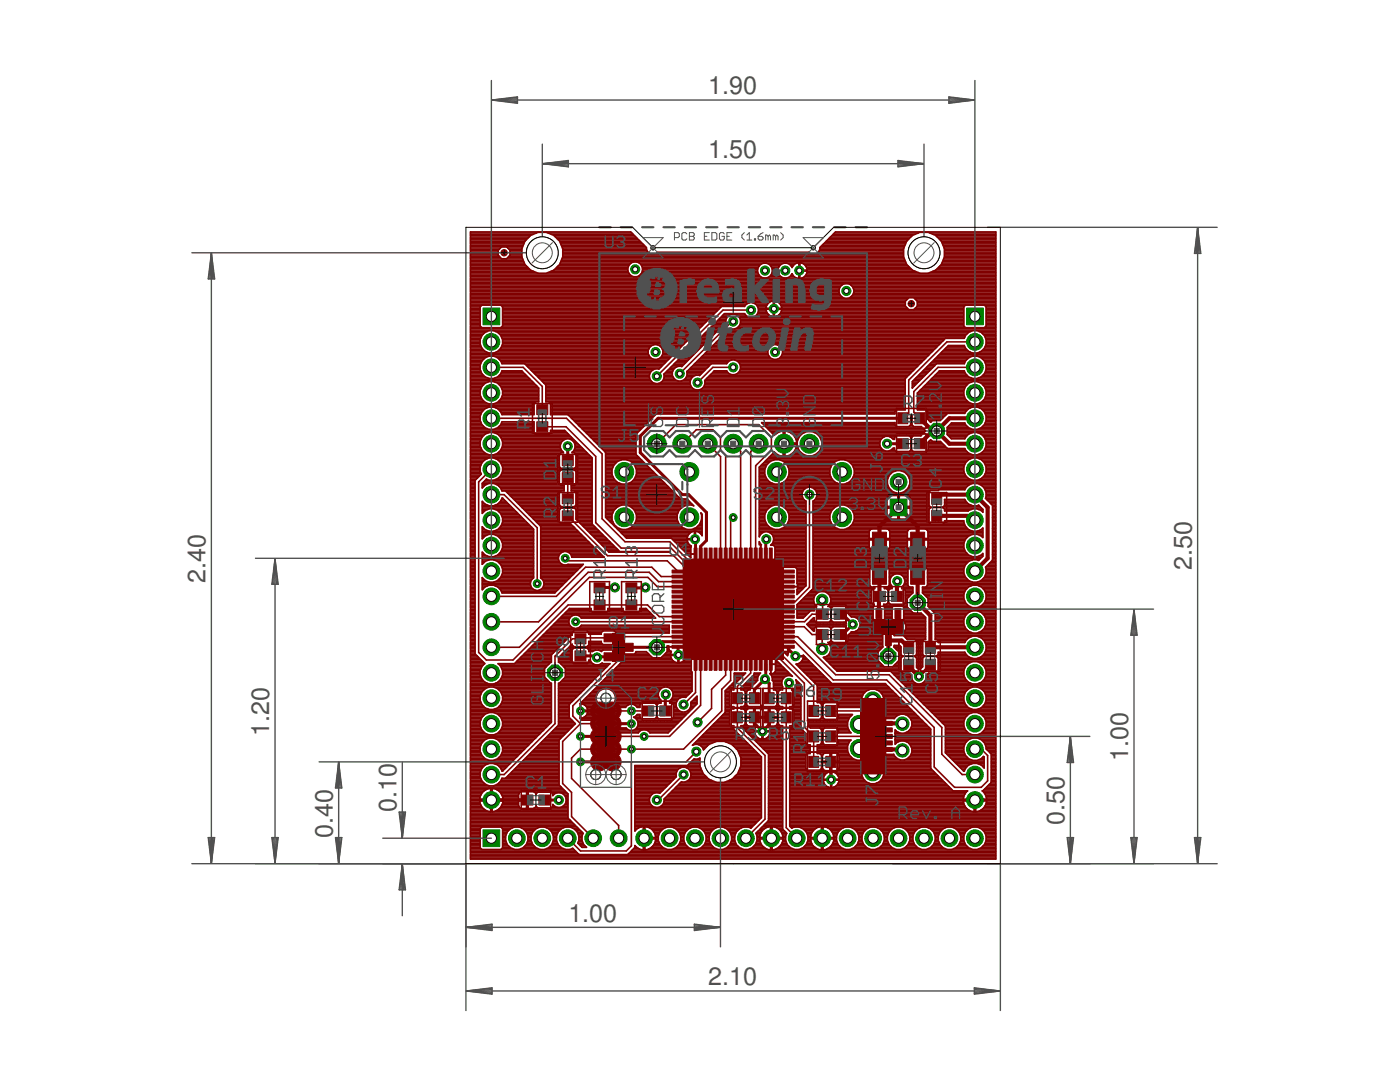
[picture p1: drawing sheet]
<svg xmlns="http://www.w3.org/2000/svg" width="279mm" height="216mm" viewBox="0 0 279 216" stroke-linecap="round" stroke-linejoin="round" font-family="sans-serif">
<defs><g id="words">
<g font-size="5" fill="#505050">
<text x="141.4" y="18.8">1.90</text>
<text x="141.4" y="31.5">1.50</text>
<text x="237.9" y="113.8" transform="rotate(-90 237.9 113.8)">2.50</text>
<text x="41" y="116.3" transform="rotate(-90 41 116.3)">2.40</text>
<text x="53.7" y="146.8" transform="rotate(-90 53.7 146.8)">1.20</text>
<text x="225.2" y="151.9" transform="rotate(-90 225.2 151.9)">1.00</text>
<text x="66.4" y="167.1" transform="rotate(-90 66.4 167.1)">0.40</text>
<text x="79.1" y="162.1" transform="rotate(-90 79.1 162.1)">0.10</text>
<text x="212.5" y="164.6" transform="rotate(-90 212.5 164.6)">0.50</text>
<text x="113.4" y="183.9">1.00</text>
<text x="141.4" y="196.6">2.10</text>
</g>
</g></defs>
<g fill="#800000" stroke="#800000" stroke-width=".2">
<path d="M107.1 80.8h2.2v1.9h-2.2z"/>
<path d="M107.1 84.2h2.2v1.9h-2.2z"/>
<path d="M156.1 128.8h2.4v.5h-2.4z"/>
<path d="M156.1 127.7h2.4v.6h-2.4z"/>
<path d="M156.1 126.7h2.4v.6h-2.4z"/>
<path d="M156.1 125.8h2.4v.5h-2.4z"/>
<path d="M156.1 124.8h2.4v.5h-2.4z"/>
<path d="M156.1 123.8h2.4v.6h-2.4z"/>
<path d="M156.1 122.7h2.4v.6h-2.4z"/>
<path d="M156.1 121.8h2.4v.5h-2.4z"/>
<path d="M156.1 120.8h2.4v.5h-2.4z"/>
<path d="M156.1 119.8h2.4v.6h-2.4z"/>
<path d="M156.1 118.7h2.4v.6h-2.4z"/>
<path d="M156.1 117.8h2.4v.5h-2.4z"/>
<path d="M156.1 116.8h2.4v.5h-2.4z"/>
<path d="M156.1 115.8h2.4v.6h-2.4z"/>
<path d="M156.1 114.7h2.4v.6h-2.4z"/>
<path d="M156.1 113.7h2.4v.6h-2.4z"/>
<path d="M153.5 109.3h.6v2.5h-.6z"/>
<path d="M152.5 109.3h.6v2.5h-.6z"/>
<path d="M151.5 109.3h.6v2.5h-.6z"/>
<path d="M150.5 109.3h.6v2.5h-.6z"/>
<path d="M149.5 109.3h.6v2.5h-.6z"/>
<path d="M148.5 109.3h.6v2.5h-.6z"/>
<path d="M147.5 109.3h.6v2.5h-.6z"/>
<path d="M146.5 109.3h.6v2.5h-.6z"/>
<path d="M145.5 109.3h.6v2.5h-.6z"/>
<path d="M144.5 109.3h.6v2.5h-.6z"/>
<path d="M143.5 109.3h.6v2.5h-.6z"/>
<path d="M142.5 109.3h.6v2.5h-.6z"/>
<path d="M141.5 109.3h.6v2.5h-.6z"/>
<path d="M140.5 109.3h.6v2.5h-.6z"/>
<path d="M139.5 109.3h.6v2.5h-.6z"/>
<path d="M138.5 109.3h.6v2.5h-.6z"/>
<path d="M134.1 113.7h2.4v.6h-2.4z"/>
<path d="M134.1 114.7h2.4v.6h-2.4z"/>
<path d="M134.1 115.8h2.4v.6h-2.4z"/>
<path d="M134.1 116.8h2.4v.5h-2.4z"/>
<path d="M134.1 117.8h2.4v.5h-2.4z"/>
<path d="M134.1 118.7h2.4v.6h-2.4z"/>
<path d="M134.1 119.8h2.4v.6h-2.4z"/>
<path d="M134.1 120.8h2.4v.5h-2.4z"/>
<path d="M134.1 121.8h2.4v.5h-2.4z"/>
<path d="M134.1 122.7h2.4v.6h-2.4z"/>
<path d="M134.1 123.8h2.4v.6h-2.4z"/>
<path d="M134.1 124.8h2.4v.5h-2.4z"/>
<path d="M134.1 125.8h2.4v.5h-2.4z"/>
<path d="M134.1 126.7h2.4v.6h-2.4z"/>
<path d="M134.1 127.7h2.4v.6h-2.4z"/>
<path d="M134.1 128.8h2.4v.5h-2.4z"/>
<path d="M138.5 131.3h.6v2.5h-.6z"/>
<path d="M139.5 131.3h.6v2.5h-.6z"/>
<path d="M140.5 131.3h.6v2.5h-.6z"/>
<path d="M141.5 131.3h.6v2.5h-.6z"/>
<path d="M142.5 131.3h.6v2.5h-.6z"/>
<path d="M143.5 131.3h.6v2.5h-.6z"/>
<path d="M144.5 131.3h.6v2.5h-.6z"/>
<path d="M145.5 131.3h.6v2.5h-.6z"/>
<path d="M146.5 131.3h.6v2.5h-.6z"/>
<path d="M147.5 131.3h.6v2.5h-.6z"/>
<path d="M148.5 131.3h.6v2.5h-.6z"/>
<path d="M149.5 131.3h.6v2.5h-.6z"/>
<path d="M150.5 131.3h.6v2.5h-.6z"/>
<path d="M151.5 131.3h.6v2.5h-.6z"/>
<path d="M152.5 131.3h.6v2.5h-.6z"/>
<path d="M153.5 131.3h.6v2.5h-.6z"/>
<path d="M146.2 142h1.9v2.2h-1.9z"/>
<path d="M149.6 142h2v2.2h-2z"/>
<path d="M149.6 138.2h2v2.2h-2z"/>
<path d="M146.2 138.2h1.9v2.2h-1.9z"/>
<path d="M155.9 142h2v2.2h-2z"/>
<path d="M152.5 142h2v2.2h-2z"/>
<path d="M152.5 138.2h2v2.2h-2z"/>
<path d="M155.9 138.2h2v2.2h-2z"/>
<path d="M114.7 129.9h2.2v2h-2.2z"/>
<path d="M114.7 126.5h2.2v2h-2.2z"/>
<path d="M104.2 158.6h2.2v2h-2.2z"/>
<path d="M107.5 158.6h2.2v2h-2.2z"/>
<path d="M185.9 98.4h2v2.2h-2z"/>
<path d="M185.9 101.8h2v2.2h-2z"/>
<path d="M182.5 87.5h2.2v2h-2.2z"/>
<path d="M179.1 87.5h2.2v2h-2.2z"/>
<path d="M182.6 82.4h2v2.2h-2z"/>
<path d="M179.2 82.4h2v2.2h-2z"/>
<path d="M120.5 126.5h1.9v1.6h-1.9z"/>
<path d="M120.5 130.3h1.9v1.6h-1.9z"/>
<path d="M124.5 128.4h1.9v1.6h-1.9z"/>
<path d="M184.7 128.1h2v2.2h-2z"/>
<path d="M184.7 131.6h2v2.2h-2z"/>
<path d="M175.5 143.9h2.6v.8h-2.6z"/>
<path d="M175.5 145.2h2.6v.8h-2.6z"/>
<path d="M175.5 146.5h2.6v.8h-2.6z"/>
<path d="M175.5 147.8h2.6v.9h-2.6z"/>
<path d="M175.5 149.1h2.6v.8h-2.6z"/>
<path d="M181.7 106.2h2.8v2.8h-2.8z"/>
<path d="M181.7 113.8h2.8v2.8h-2.8z"/>
<path d="M174.1 106.2h2.8v2.8h-2.8z"/>
<path d="M174.1 113.8h2.8v2.8h-2.8z"/>
<path d="M178.6 121.4h1.2v2h-1.2z"/>
<path d="M174.8 121.4h1.2v2h-1.2z"/>
<path d="M176.7 126.8h1.2v2h-1.2z"/>
<path d="M180.4 128.1h2v2.2h-2z"/>
<path d="M180.4 131.6h2v2.2h-2z"/>
<path d="M174.5 118h2.2v2h-2.2z"/>
<path d="M177.9 118h2.2v2h-2.2z"/>
<path d="M164.8 140.8h2v2.2h-2z"/>
<path d="M161.4 140.8h2v2.2h-2z"/>
<path d="M164.8 145.8h2v2.2h-2z"/>
<path d="M161.4 145.8h2v2.2h-2z"/>
<path d="M161.4 150.9h2v2.2h-2z"/>
<path d="M164.8 150.9h2v2.2h-2z"/>
<path d="M118.6 119.7h2.2v2h-2.2z"/>
<path d="M118.6 116.3h2.2v2h-2.2z"/>
<path d="M124.9 116.3h2.2v2h-2.2z"/>
<path d="M124.9 119.7h2.2v2h-2.2z"/>
<path d="M166.5 121.6h2.2v1.9h-2.2z"/>
<path d="M163.1 121.6h2.2v1.9h-2.2z"/>
<path d="M163.1 125.6h2.2v2h-2.2z"/>
<path d="M166.5 125.6h2.2v2h-2.2z"/>
<path d="M128.3 140.9h2.2v2h-2.2z"/>
<path d="M131.7 140.9h2.2v2h-2.2z"/>
<path d="M112.2 94.3h2.2v2h-2.2z"/>
<path d="M112.2 90.9h2.2v2h-2.2z"/>
<path d="M112.2 98.5h2.2v2h-2.2z"/>
<path d="M112.2 101.9h2.2v2h-2.2z"/>
</g>
<g fill="#800000" stroke="#800000" stroke-width=".2">
<circle cx="122.2" cy="144.4" r=".78"/>
<circle cx="122.2" cy="146.9" r=".78"/>
<circle cx="119.7" cy="146.9" r=".78"/>
<circle cx="119.7" cy="144.4" r=".78"/>
<circle cx="119.7" cy="141.9" r=".78"/>
<circle cx="122.2" cy="149.5" r=".78"/>
<circle cx="122.2" cy="152" r=".78"/>
<circle cx="119.7" cy="149.5" r=".78"/>
<circle cx="119.7" cy="152" r=".78"/>
<circle cx="122.2" cy="141.9" r=".78"/>
<circle cx="100.6" cy="50.4" r=".64"/>
<circle cx="181.9" cy="60.6" r=".64"/>
</g>
<path d="M138.8 107.7v2.9M141 107.8l-1.2 1.2v3.2l.9 1h.5M151.8 110.6v2.7M152.9 107.6l-.1 .1v2.9M153.2 114.7l2.3 2.4h1.8M157.3 118h-2.4l-1 1M135.3 129.1v1.5M135.3 128h-3.1l-1.1 1.2M151.4 129.7h1l1.4 1.4v1.4M152.8 132.5v2.9M153.8 132.5v.1M157.3 129.1v.4l1.4 1.4" fill="none" stroke="#800000" stroke-width=".59"/>
<g fill="none" stroke="#800000" stroke-width=".61">
<path d="M113.3 89v2.9M177 88.5h3.2M180.2 83.5h-48.9l-3.5 3.5v3.3l8.4 8.4h1.2l3.6 3.6v5.5M122.7 117.2l-3 .1M128.8 117.2l-2.8 .1M138.7 107.6l.1 .1M151.8 113.3l1.4 1.4M175.5 118.9l.1 .1-.2 .2M115.8 130.9h3l.3 .3 .2-.1h2.2M125.5 129.2h5.6M132.9 138.6l-.1 3.3M135.3 130.6l.1 .1"/>
<path d="M152.7 135.5l.8 .9v2.9M152.8 135.4l-2.2 2.2v1.7M167.6 122.6h.5l2.1 2-2.1 2h-.5M181.4 132.7v.3M185.7 132.7l-2.3 2.3M185.8 129.2h-.1M98.1 159.6h7.2M108.6 159.6h2.9M115.8 146.9h3.9M115.8 152h3.9M115.8 141.9h3.9M122.2 144.4h3.8"/>
<path d="M150.6 143.1v1.2l1.6 1.6 1.3-1.3v-1.5M165.8 152l.1 3.6M180 144.3l.1 .1"/>
</g>
<g fill="none" stroke="#800000" stroke-width=".83">
<path d="M183.6 83.5l2.5 2.5M186.1 86l-2.5 2.5M186.1 86h.8M186.9 86l2.6 2.5h5.1M186.9 99.5l.9-.8h6.8l2.5 2.5v10.2l-2.5 2.5M194.6 83.5h-5.1l-2.6 2.5M175.4 119.2v3.2M175.5 107.6v-2.5l3.8-3.9 3.8 3.9v2.5M175.5 115.2v3.7M179.1 116l-.1 3M183.1 115.2v5.1l2.6 2.5v6.4M186.9 102.9h6.8l.9 .9"/>
<path d="M179.2 122.4v2.6l.1 .1M181.4 133l2 2M181.4 129.2l-1.5-1.4h-2.6v3.1M185.8 129.2h8.8M176.8 149.5h3.3v.2M176.8 144.3h3.2"/>
</g>
<g fill="none" stroke="#800000" stroke-width=".32">
<path d="M93.9 46.3h32l3.1 3.1a1.29 1.29 0 0 0 .8 1.3 1.29 1.29 0 0 0 1.5-.4h30.1a1.29 1.29 0 0 0 1.4 .4 1.29 1.29 0 0 0 .8-1.3l3.2-3.1h31.9v125.1h-104.8zM93.9 55.5h65.1M93.9 56.6h104.8M93.9 52.2h10.6M93.9 55.2h57.9M93.9 59.9h87M93.9 59.6h87.3M93.9 59.3h74.2M93.9 59.1h73.9M93.9 58.8h73.7M93.9 58.5h73.6M93.9 58.2h73.5"/>
<path d="M93.9 58h73.5M93.9 57.7h73.6M93.9 57.4h73.7M93.9 57.1h73.9M93.9 56.9h74.1M93.9 56.3h104.8M93.9 56h104.8M93.9 55.8h104.8M93.9 54.9h32M93.9 54.7h31.7M93.9 54.4h13.2M93.9 54.1h12.5"/>
<path d="M93.9 53.8h12M93.9 53.6h11.7M93.9 53.3h11.4M93.9 53h11.1M93.9 52.8h10.9M93.9 52.5h10.7M93.9 51.9h10.5M93.9 51.7h10.4M93.9 51.4h6M93.9 51.1h5.7M93.9 50.9h5.5M93.9 50.6h5.5"/>
<path d="M93.9 50.3h5.5M93.9 50h5.5M93.9 49.8h5.7M93.9 49.5h6M93.9 49.2h10.4M93.9 48.9h10.5M93.9 48.7h10.6M93.9 48.4h10.7M93.9 48.1h10.9M93.9 47.9h11.1M93.9 47.6h11.4M93.9 47.3h11.7"/>
<path d="M93.9 47h12M93.9 46.8h12.5M93.9 46.5h13.2M101.3 51.4h2.9M101.3 49.5h2.9M101.6 51.1h2.5M101.6 49.8h2.5M101.8 50.9h2.3M101.8 50.6h2.3M101.8 50.3h2.3M101.8 50h2.3M104.8 48.1a4.2 4.2 0 0 1 6.9 0"/>
<path d="M104.8 48.1l-.7 1.5v1.7l.7 1.5M109.3 54.4h16.1M109.4 46.5h16.7M110 54.1h15.3M110 46.8h16.4M110.6 53.8h14.7M110.6 47h16M110.9 53.6h14.4M110.9 47.3h16M111.1 53.3h14.2M111.1 47.6h16.1M111.4 53h14.1"/>
<path d="M111.4 47.9h16M111.7 52.8h14M111.7 48.1a4.2 4.2 0 0 1-1.2 5.8 4.2 4.2 0 0 1-5.7-1.1M111.7 48.1h16M111.8 52.5h14.1M111.8 48.4h16.2M111.9 52.2h68.8M111.9 48.7h16.4M112 51.9h68.6M112 48.9h16.5M112.1 51.7h68.4M112.1 49.2h16.7"/>
<path d="M112.2 51.4h68.2M112.2 49.5h16.8M112.3 51.1h68M112.3 50.9h68M112.3 50.6h17.3M112.3 50.3h17M112.3 50h16.8M112.3 49.8h16.7M125.9 52.5a1.51 1.51 0 0 0-.6 1.5 1.51 1.51 0 0 0 1.2 1.2M126.5 52.3l-.6 .2M127.1 52.3l.5 .2M127.6 52.5a1.51 1.51 0 0 1 .6 1.5 1.51 1.51 0 0 1-1.1 1.2"/>
<path d="M127.6 52.5h31.4M127.6 54.9h23.9M127.9 52.8h23.9M127.9 54.7h23.4M128.1 53h23.4M128.1 54.4h23.1M128.2 54.1h23M128.2 53.3h23.2M128.2 53.8h23M128.2 53.6h23M131 50.6h30.6M151.8 55.2a1.51 1.51 0 0 1-.3-2.2 1.51 1.51 0 0 1 2.3 0 1.51 1.51 0 0 1-.3 2.2"/>
<path d="M151.8 55.2l.6 .3M153.5 55.2l-.5 .3M153.5 55.2h2.4M153.5 52.8h2.4M153.8 54.9h1.8M153.8 53h1.8M154 53.3h1.4M154 54.7h1.4M154.1 54.4h1.2M154.1 53.6h1.2M154.1 54.1h1.2M154.1 53.8h1.2"/>
<path d="M157.6 55.2l-.6 .3M157.6 55.2h.9M157.6 52.8h.9M157.9 54.9h.4M157.9 53h.4M158 53.3h.1M158.1 54.7h.1M158.5 55.2l-.4-.6-.5 .6M159.1 52.5l.3-.1v1.5l1.7-.1M159.1 52.5l-.6 .3-.4 .6a1.5 1.5 0 0 0-2.6-.3 1.5 1.5 0 0 0 .9 2.4M159.4 55.5h.2M159.4 55.2h.2"/>
<path d="M159.4 54.9h.2M159.4 54.7h.2M159.4 54.4h.2M159.4 54.1h.2M159.4 53.8h.2M159.4 53.6h.2M159.4 53.3h.2M159.4 53h.2M159.4 52.8h.2M159.4 52.5h.2M160 52.5h20.8M160 55.5h38.7"/>
<path d="M160.5 52.8h20.5M160.5 52.8l-.9-.4v3.2l.9-.4M160.5 52.8l.4 .5 .2 .5M160.5 55.2h38.2M160.8 54.9h37.9M160.8 53h20.4M161 54.7h37.7M161 53.3h20.5M161 54.4h22.3M161 53.6h20.8M161.1 54.1h-1.7v1.5l-.9-.4M161.1 54.1l-.2 .6-.4 .5"/>
<path d="M161.1 54.1h21.5M161.1 53.8h20.9M163 50.6h17.3M163.3 50.3h17M163.5 50h16.8M163.6 49.8h16.7M163.6 49.5h16.8M163.8 49.2h16.7M164.1 48.9h16.5M164.4 48.7h16.3M164.6 48.4h16.2M164.9 48.1h16.1"/>
<path d="M165.2 47.9h16M165.5 47.6h16M165.7 47.3h16.1M166 47h16M166.3 46.8h16.3M166.5 46.5h16.8M168.1 59.3l.5 .2h.6l.6-.2M168.6 56.6a1.51 1.51 0 0 0-1.1 1.2 1.51 1.51 0 0 0 .6 1.5M169.2 56.6a1.51 1.51 0 0 1 1.2 1.2 1.51 1.51 0 0 1-.6 1.5M169.7 59.3h29M169.8 56.9h28.9M170 59.1h28.7"/>
<path d="M170.1 57.1h28.6M170.2 58.8h28.5M170.2 57.4h28.5M170.3 58.5h28.4M170.3 57.7h28.4M170.4 58.2h28.3M170.4 58h28.3M182.5 59.6h16.2M182.8 59.9h15.9M185.5 54.4h13.2M185.5 46.5h13.2M186.2 54.1h12.5"/>
<path d="M186.2 46.8h12.5M186.8 53.8h11.9M186.8 47h11.9M187 53.6h11.7M187 47.3h11.7M187.3 53.3h11.4M187.3 47.6h11.4M187.6 53h11.1M187.6 47.9h11.1M187.9 48.1l.6 1.5v1.7l-.6 1.5M187.9 48.1a4.2 4.2 0 0 0-6.2-.8 4.2 4.2 0 0 0 0 6.3 4.2 4.2 0 0 0 6.2-.8M187.9 52.8h10.8"/>
<path d="M187.9 48.1h10.8M188 52.5h10.7M188 48.4h10.7M188.1 52.2h10.6M188.1 48.7h10.6M188.2 51.9h10.5M188.2 48.9h10.5M188.3 51.7h10.4M188.3 49.2h10.4M188.4 51.4h10.3M188.4 49.5h10.3M188.5 51.1h10.2"/>
<path d="M188.5 50.9h10.2M188.5 50.6h10.2M188.5 50.3h10.2M188.5 50h10.2M188.5 49.8h10.2M93.9 61.5h1.9M93.9 63.1h1.9M93.9 61.8h1.9M93.9 71.1h35.7M93.9 67.5h2M93.9 76.5h2.9M93.9 64.8h1.9"/>
<path d="M93.9 62.6h1.9M93.9 74.9h2.6M93.9 79.8h2.4M93.9 79.5h2.2M93.9 79.2h2.1M93.9 79h2M93.9 78.7h1.9M93.9 78.4h1.9M93.9 78.1h1.9M93.9 77.9h1.9M93.9 77.6h2.1M93.9 77.3h2.2"/>
<path d="M93.9 77.1h2.3M93.9 76.8h2.6M93.9 76.2h3.5M93.9 76h12.2M93.9 75.7h11.9M93.9 75.4h3.5M93.9 75.1h2.9M93.9 74.6h2.3M93.9 74.3h2.2M93.9 74.1h2.1M93.9 73.8h1.9M93.9 73.5h1.9"/>
<path d="M93.9 73.2h1.9M93.9 73h1.9M93.9 72.7h2M93.9 72.4h2.1M93.9 72.2h2.2M93.9 71.9h2.4M93.9 71.6h2.7M93.9 71.3h3.1M93.9 70.8h35.6M93.9 70.5h35.4M93.9 70.2h3.2M93.9 70h2.7"/>
<path d="M93.9 69.7h2.5M93.9 69.4h2.2M93.9 69.2h2.1M93.9 68.9h2M93.9 68.6h1.9M93.9 68.3h1.9M93.9 68.1h1.9M93.9 67.8h1.9M93.9 67.2h2.2M93.9 67h2.3M93.9 66.7h2.5M93.9 66.4h2.8"/>
<path d="M93.9 66.1h3.3M93.9 65.9h45.4M93.9 65.6h45.7M93.9 65.3h2.2M93.9 65h1.9M93.9 64.5h1.9M93.9 64.2h1.9M93.9 64h1.9M93.9 63.7h1.9M93.9 63.4h1.9M93.9 62.9h1.9M93.9 62.3h1.9"/>
<path d="M93.9 62h1.9M93.9 61.2h1.9M93.9 61h2.2M93.9 60.7h55.1M93.9 60.4h55.7M93.9 60.1h60M95.8 65l.4 .4h3.8l.3-.4M95.8 61.2l.4-.3h3.8l.3 .3M95.8 67.8a2.29 2.29 0 0 0 2.3 2.7 2.29 2.29 0 0 0 2.2-2.7M95.8 61.2v3.8M96.2 67a2.29 2.29 0 0 1 2.3-1 2.29 2.29 0 0 1 1.8 1.8M96.2 67l-.4 .8"/>
<path d="M97.6 71.1a2.27 2.27 0 0 0-1.3 3.7 2.27 2.27 0 0 0 3.9-.8h3.9l3.4 3.4v2.8h-.6l-.3 .3v2.2h-6.4a2.27 2.27 0 0 0-3.2-1.3 2.27 2.27 0 0 0-.8 3.3M98.1 73.3h6.3l3.8 3.8v4.6M98.5 71.1l.8 .3 .6 .6 .3 .6h4.5l3.8 3.8M98.8 76.2h7.6M98.8 75.4h6.7M98.9 66.1h40.1M99 70.2h30.3M99.1 71.3h30.7M99.4 76.5h7.2M99.4 75.1h5.9M99.4 66.4h39.3M99.5 70h29.8"/>
<path d="M99.5 71.6h30.7M99.6 76.8h7.3M99.7 74.9h5.3M99.7 66.7h38.8M99.8 69.7h29.7M99.8 79.8h7.7M99.8 71.9h33.5M99.9 77.1h7.3M99.9 74.6h4.8M100 67h38.2M100 69.4h29.6M100 79.5h7.5"/>
<path d="M100 72.2h33M100 65.3h39.8M100 61h48.7M100.1 77.3h7.3M100.1 74.3h4.3M100.1 67.2h37.8M100.1 69.2h29.7M100.1 79.2h7.4M100.1 72.4h32.6M100.2 77.6h7.3M100.2 74.1h4M100.2 67.5h37.4"/>
<path d="M100.2 68.9h30.1M100.2 79h7.3M100.3 77.9h7.2M100.3 65h39.8M100.3 61.2h43.6M100.3 61.5h43.3M100.3 63.1h41.7M100.3 61.8h43.1M100.3 61.2v3.8M100.3 64.8h40.1M100.3 62.6h42.3M100.3 78.7h7.2"/>
<path d="M100.3 78.4h7.2M100.3 78.1h7.2M100.3 68.6h36.2M100.3 68.3h36.5M100.3 68.1h36.8M100.3 67.8h37.1M100.3 64.5h40.4M100.3 64.2h40.6M100.3 64h40.9M100.3 63.7h41.2M100.3 63.4h41.4M100.3 62.9h42"/>
<path d="M100.3 62.3h42.5M100.3 62h42.8M104.8 72.7h27.7M105.1 73h27.1M105.4 73.2h26.5M105.6 73.5h26M105.9 73.8h24.4M106.2 74.1h23.8M106.4 74.3h23.4M106.7 74.6h23M107 74.9h22.6M107.3 75.1h22.3"/>
<path d="M107.5 75.4h22.1M107.8 75.7h22M108.1 76h21.8M108.4 76.2h21.8M108.5 76.4l.4 .4v3.4h.7l.3 .3v2.2h3.4l7.6 7.6v12.9l4.1 4.2h12.1M108.5 76.4h.1M108.6 76.5h22.1M108.9 76.8h28.9M108.9 79.8h71.8M108.9 79.5h71.8M108.9 79.2h71.8M108.9 79h71.8"/>
<path d="M108.9 78.7h71.8M108.9 78.4h71.8M108.9 78.1h71.8M108.9 77.9h71.8M108.9 77.6h29.5M108.9 77.3h29.2M108.9 77.1h29M129.3 70a1.5 1.5 0 0 0 1.5 1.7 1.5 1.5 0 0 0 1.5-1.7M129.3 70a1.5 1.5 0 0 1 1.5-1.3 1.5 1.5 0 0 1 1.5 1.3M130.2 73.8l.6-.2 .7 .1 12.5-12.5h4.6a1.49 1.49 0 0 1 2.3-.5 1.49 1.49 0 0 1 0 2.3 1.49 1.49 0 0 1-2.3-.4h-4l-12.1 12.1a1.49 1.49 0 0 1-.9 1.8 1.49 1.49 0 0 1-1.9-.7 1.49 1.49 0 0 1 .5-2zM131.3 68.9h5M131.4 71.6h2.1"/>
<path d="M131.4 76.5h6.3M131.8 69.2h4.2M131.8 71.3h2M132 76.2h5.7M132.1 71.1h2M132.1 69.4h3.6M132.2 69.7h3.3M132.2 70.8h2.2M132.3 76h2.9M132.3 70.5h2.3M132.3 70.2h2.6M132.3 70h2.9"/>
<path d="M132.4 75.7h2.3M132.5 75.4h1.9M132.5 74.9h1.7M132.5 75.1h1.8M132.5 74.6h1.7M132.8 74.3h1.4M133.1 74.1h1.2M133.4 73.8h1M133.6 73.5h1M133.9 73.2h1.1M134.2 74.9a1.47 1.47 0 0 1 1.9-1.7l8.7-8.8a1.49 1.49 0 0 1 1.6-1.7 1.49 1.49 0 0 1 1.4 1.8 1.49 1.49 0 0 1-2.1 1l-8.6 8.6v.8M134.2 74.9a1.5 1.5 0 0 0 1.4 1.2 1.5 1.5 0 0 0 1.5-1.2"/>
<path d="M134.2 73h2M134.5 72.7h2M134.7 72.4h2.1M135 72.2h2.1M135.3 71.9h2M135.6 71.6h2M135.8 71.3h2.1M136.1 71.1h2.1M136.1 76h1.7M136.4 70.8h2M136.6 75.7h1.3M136.7 70.5h2"/>
<path d="M136.9 75.4h1.1M136.9 70.2h2.1M137 75.1h1.3M137.1 74.9h2.6M137.1 74.6h2.8M137.1 74.3h3.1M137.2 74.1h3.3M137.2 70h2.1M137.4 73.8h3.4M137.5 69.7h2M137.7 73.5h3.3M137.7 69.4h2.1"/>
<path d="M138 73.2h3.3M138 69.2h2.1M138.3 73h3.3M138.3 68.9h2M138.5 72.7h3.4M138.6 68.6h2M138.8 72.4h6.3M138.8 68.3h2.1M138.9 74.9a1.5 1.5 0 0 0-1.2 1.8 1.5 1.5 0 0 0 1.9 1.1 1.5 1.5 0 0 0 1-1.9l2-1.9h2.4a1.49 1.49 0 0 0 2.3 .4 1.49 1.49 0 0 0 0-2.3 1.49 1.49 0 0 0-2.3 .5h-3l-2.4 2.3h-.1M139.1 72.2h6.3M139.1 68.1h2.1M139.3 71.9h6.6"/>
<path d="M139.4 67.8h2M139.6 71.6h14.5M139.7 67.5h2M139.9 71.3h13.8M139.9 67.2h2.1M140 77.6h40.7M140.2 71.1h13.2M140.2 67h2M140.3 77.3h40.4M140.4 70.8h12.9M140.5 66.7h2M140.5 77.1h40.2"/>
<path d="M140.6 76.8h40.1M140.7 76h40M140.7 76.5h40M140.7 76.2h40M140.7 70.5h12.5M140.7 66.4h2.1M140.9 75.7h39.8M141 70.2h12.2M141 66.1h2.1M141.1 75.4h39.7M141.3 70h11.9M141.3 65.9h2"/>
<path d="M141.4 63.7v.1M141.4 75.1h39.6M141.5 69.7h11.8M141.6 65.6h2M141.7 74.9h39.6M141.8 69.4h11.6M141.8 65.3h2.1M141.9 74.6h3.7M142.1 69.2h11.6M142.1 65h2.1M142.2 74.3h3.1M142.3 68.9h11.9"/>
<path d="M142.4 64.8h2M142.5 74.1h2.5M142.6 68.6h45M142.7 64.5h2M142.9 68.3h45M142.9 64.2h1.9M143.2 68.1h45M143.2 64h1.6M143.4 67.8h45M143.5 63.7h1.4M143.7 63.4h1.3M144 67.2h48.6"/>
<path d="M144 63.1h1.2M144.3 67h48.4M144.3 62.9h1.3M144.5 66.7h48.4M144.8 66.4h48.4M145.1 66.1h48.6M145.4 65.9h53.3M145.6 65.6h.3M146.3 73.3h-4l-3.1 3M146.3 64.2h-.2l-10.4 10.4M146.7 65.6h52M146.7 71.9h37.6"/>
<path d="M147 74.6h34.6M147 62.9h1.8M147.2 65.3h45.4M147.3 72.2h36.7M147.4 74.3h34.5M147.4 63.1h1.7M147.5 65h44.8M147.5 72.4h36.3M147.6 74.1h34.5M147.6 63.4h44.7M147.7 64.8h44.6M147.7 72.7h35.8"/>
<path d="M147.7 73.8h34.7M147.7 63.7h44.6M147.8 73h35.4M147.8 64.5h44.5M147.8 73.5h34.9M147.8 73.2h35.1M147.8 64.2h44.5M147.8 64h44.5M149.9 61.9h-5.6l-13.2 13.2M150.2 60.4h3.2M150.7 63.1h3.3M150.8 60.7h2.4"/>
<path d="M151 62.9h2.5M151.1 61h1.9M151.2 62.6h2M151.2 61.2h1.7M151.3 62.3h1.7M151.3 61.5h29.8M151.4 61.8h1.5M151.4 62h1.5M152.9 61.5a1.59 1.59 0 0 1 1.4-1.5v3.2M152.9 61.8a1.58 1.58 0 0 0 1.5 1.4 1.58 1.58 0 0 0 1.6-1.4M152.9 61.8h3.1M153.2 70a1.5 1.5 0 0 0 1.5 1.7 1.5 1.5 0 0 0 1.5-1.7"/>
<path d="M153.2 70a1.5 1.5 0 0 1 1.5-1.3 1.5 1.5 0 0 1 1.5 1.3M154.3 61.8h.2M154.3 62.6h.2M154.3 62.9h.2M154.3 62.3h.2M154.3 62h.2M154.3 61.2h.2M154.3 61h.2M154.3 60.7h.2M154.3 60.4h.2M154.3 60.1h.2M154.9 63.1h37.4"/>
<path d="M155 60.1h25.7M155.2 68.9h32.1M155.3 71.6h29.3M155.4 62.9h36.9M155.5 60.4h25.2M155.7 62.6h36.6M155.7 69.2h31.3M155.7 71.3h29.2M155.7 60.7h25M155.9 62.3h36.4M155.9 61h24.8M156 71.1h29.1"/>
<path d="M156 69.4h30.8M156 62h36.3M156 61.2h24.8M156 61.5a1.59 1.59 0 0 0-1.5-1.5v3.2M156 61.8h36.3M156.1 70.8h29.3M156.1 69.7h30.4M156.2 70.5h29.5M156.2 70.2h29.7M156.2 70h30M180.7 60.1l.7-.7h1l.7 .7M180.7 60.1v1l.7 .7"/>
<path d="M182.1 76.5h.9M182.1 77.3h.1M182.1 77.1h.3M182.1 76.8h.6M182.1 76.2h1.2M182.2 76h1.3M182.5 75.7h1.3M182.6 61.5h9.7M182.8 75.4h1.3M182.9 61.2h9.4M183 75.1h1.3M183.1 60.1v1l-.7 .7"/>
<path d="M183.1 61h9.5M183.1 60.7h15.6M183.1 60.4h15.6M183.1 60.1h15.6M183.1 78.4v3.4h1.7l.3 .3v1.6l.6 .6 .4-.4h1.6l1.4-1.4h3.5a2.26 2.26 0 0 1 3.1-1 2.26 2.26 0 0 1 .8 3.2M183.1 79.8h9.7M183.1 79.5h9.5M183.1 79.2h9.4M183.1 79h9.3M183.1 78.7h9.2M183.1 78.4h9.2M183.3 74.9h1.3"/>
<path d="M183.3 78.1h9M183.6 74.6h1.3M183.6 77.9h8.8M183.9 74.3h1.3M183.9 77.6h8.6M184.1 74.1h1.3M184.2 77.3h8.4M184.4 73.8h1.3M184.4 77.1h8.3M184.7 73.5h1.3M184.7 76.8h8.3M185 73.2h1.2"/>
<path d="M185 76.5h8.3M185.2 73h1.3M185.3 76.2h8.6M185.5 72.7h1.3M185.5 76h13.2M185.8 72.4h6.7M185.8 75.7h12.9M186.1 72.2h6.5M186.1 75.4h7.8M186.3 71.9h6.5M186.4 75.1h6.9M186.6 71.6h6.5"/>
<path d="M186.6 74.9h6.4M186.9 71.3h6.6M186.9 74.6h5.8M187.2 71.1h11.5M187.2 74.3h5.4M187.4 70.8h11.3M187.5 74.1h5M187.7 70.5h11M188 70.2h5.6M188.2 70h4.9M188.5 69.7h4.4M188.7 67.5l-8 8v6.3h-1.8l-.3 .3v.5h-47.6l-4.1 4.1v4l8.9 8.8h1.3l1.4 1.4a2.38 2.38 0 0 0-3.4 1.8"/>
<path d="M188.8 69.4h3.8M189.1 69.2h3.4M192.3 61.2v3.8M192.3 65l.4 .4h3.8l.3-.4M192.3 61.2l.4-.3h3.8l.3 .3M194.1 71.1l-.8 .3-.6 .6-.3 .6h-5.5l-4.8 4.8M194.6 73.3h-7.4l-4.8 4.8v4.2l1.2 1.2M194.6 68.2h-5.6l-7.6 7.6v6.6l-1.1 1.1M195 71.1a2.27 2.27 0 0 1 1.3 3.7 2.27 2.27 0 0 1-3.9-.8h-4.9l-4.4 4.4M195.3 76.2h3.4M195.3 75.4h3.4M195.4 66.1h3.3"/>
<path d="M195.5 70.2h3.2M195.7 71.3h3M195.9 76.5h2.8M195.9 75.1h2.8M195.9 66.4h2.8M196 70h2.7M196 71.6h2.7M196.2 74.9h2.5M196.2 76.8h2.5M196.2 66.7h2.5M196.3 69.7h2.4M196.3 71.9h2.4"/>
<path d="M196.3 79.8h2.4M196.4 77.1h2.3M196.4 74.6h2.3M196.5 67a2.24 2.24 0 0 0-2.2-1.1 2.24 2.24 0 0 0-1.9 1.6h-48.7M196.5 67l.3 .8M196.5 67h2.2M196.5 69.4h2.2M196.5 79.5h2.2M196.5 72.2h2.2M196.5 65.3h2.2M196.5 61h2.2M196.6 77.3h2.1"/>
<path d="M196.6 74.3h2.1M196.6 67.2h2.1M196.6 69.2h2.1M196.6 79.2h2.1M196.6 72.4h2.1M196.7 77.6h2M196.7 74.1h2M196.7 67.5h2M196.7 68.9h2M196.7 79h2M196.7 72.7h2M196.8 77.9h1.9"/>
<path d="M196.8 73.8h1.9M196.8 61.5h1.9M196.8 63.1h1.9M196.8 61.8h1.9M196.8 61.2v3.8M196.8 67.8a2.26 2.26 0 0 1-1.6 2.6 2.26 2.26 0 0 1-2.8-1.5h-3.1l-7.2 7.2v1.3M196.8 64.8h1.9M196.8 62.6h1.9M196.8 78.7h1.9M196.8 78.4h1.9M196.8 78.1h1.9M196.8 73.5h1.9"/>
<path d="M196.8 73.2h1.9M196.8 73h1.9M196.8 68.6h1.9M196.8 68.3h1.9M196.8 68.1h1.9M196.8 67.8h1.9M196.8 65h1.9M196.8 64.5h1.9M196.8 64.2h1.9M196.8 64h1.9M196.8 63.7h1.9M196.8 63.4h1.9"/>
<path d="M196.8 62.9h1.9M196.8 62.3h1.9M196.8 62h1.9M196.8 61.2h1.9M93.9 98.9h.9M93.9 96.4h.9M93.9 80.6h12.7M93.9 86.3h3.6M93.9 93.7h1.9M93.9 93.5h1.9M93.9 84.4h2.2M93.9 84.2h2"/>
<path d="M93.9 97.3h.9M93.9 100h.9M93.9 99.7h.9M93.9 99.4h.9M93.9 99.2h.9M93.9 98.6h.9M93.9 98.4h.9M93.9 98.1h.9M93.9 97.8h.9M93.9 97.5h.9M93.9 97h.9M93.9 96.7h.9"/>
<path d="M93.9 96.2h.9M93.9 95.9h.9M93.9 95.6h1.1M93.9 95.4h1.4M93.9 95.1h1.7M93.9 94.8h2M93.9 94.5h2.1M93.9 94.3h2M93.9 94h1.9M93.9 93.2h1.9M93.9 92.9h2M93.9 92.6h2.2"/>
<path d="M93.9 92.4h2.3M93.9 92.1h2.5M93.9 91.8h2.8M93.9 91.5h3.4M93.9 91.2h17.7M93.9 91h17.7M93.9 90.7h3.6M93.9 90.4h2.9M93.9 90.2h2.6M93.9 89.9h2.4M93.9 89.6h2.2M93.9 89.3h2.1"/>
<path d="M93.9 89.1h2M93.9 88.8h1.9M93.9 88.5h1.9M93.9 88.3h1.9M93.9 88h2M93.9 87.7h2.1M93.9 87.4h2.2M93.9 87.2h2.4M93.9 86.9h2.6M93.9 86.6h3M93.9 86.1h12.7M93.9 85.8h12.7"/>
<path d="M93.9 85.5h3.3M93.9 85.3h2.8M93.9 85h2.5M93.9 84.7h2.3M93.9 83.9h1.9M93.9 83.6h1.9M93.9 83.3h1.9M93.9 83.1h1.9M93.9 82.8h2M93.9 82.5h2.1M93.9 82.3h2.2M93.9 82h2.5"/>
<path d="M93.9 81.7h2.7M93.9 81.4h3.2M93.9 81.2h12.7M93.9 80.9h12.7M93.9 80.3h3.1M93.9 80.1h2.7M95.8 93.2v.9l.3 .5-1.3 1.3v34.6l2 1.9-.6 .6M96.2 92.4a2.29 2.29 0 0 1 2.3-1 2.29 2.29 0 0 1 1.8 1.8M96.2 84.7a2.25 2.25 0 0 0 2.2 1 2.25 2.25 0 0 0 1.8-1.5h6.4v2.2l.3 .3h2.7l.3-.3v-.5h2.8l5.5 5.5v13.2l5.5 5.5M96.2 92.4l-.4 .8M96.2 96.4h15.4M96.2 96.5v.9l.6-.6 .8-.3"/>
<path d="M96.2 97.3h.1M96.2 97h.4M96.2 96.7h.8M96.5 96.2h15.1M96.8 95.9h14.8M97 95.6h.1M97.6 80.6a2.28 2.28 0 0 1-1.4-3.5 2.28 2.28 0 0 1 3.8 0 2.28 2.28 0 0 1-1.5 3.5M98.1 83.5h15l7.1 7.1v12.9l4.5 4.6h9l15.9 16h11l1.5-1.5h2.1l-.1-2.9M98.1 93.6l-2.6 2.6v34l1.5 1.5h5.4l11-11h15.8l2.4 2.3h3.7M98.1 98.7h2.5l6.6 6.6v11.2M98.5 96.5l.8 .3 .6 .6 .3 .6h.7l7 7v10.3a1.36 1.36 0 0 1 .3 2.1 1.36 1.36 0 0 1-2 0 1.36 1.36 0 0 1 .3-2.1v-9.7l-6.3-6.2a2.22 2.22 0 0 1-1.8 1.5 2.22 2.22 0 0 1-2.2-.9v2.4l.6-.5M98.6 86.3h8"/>
<path d="M98.6 90.7h13M98.9 91.5h12.7M98.9 85.5h7.7M99 81.4h7.6M99 95.6h12.6M99.1 96.7h12.7M99.2 80.3h7.5M99.3 86.6h7.5M99.3 90.4h12.6M99.4 91.8h12.2M99.4 85.3h7.2M99.5 81.7h7.1"/>
<path d="M99.5 95.4h12.1M99.5 97h13.1M99.5 80.1h8M99.6 90.2h12.8M99.6 86.9h14.1M99.7 92.1h11.9M99.7 85h6.9M99.7 82h6.9M99.8 95.1h11.8M99.8 97.3h12.8M99.8 87.2h14.2M99.9 89.9h12.2"/>
<path d="M99.9 100h1M100 92.4h11.6M100 84.7h6.6M100 94.8h11.6M100 82.3h6.6M100 97.5h12.6M100 89.6h12M100 87.4h14.2M100.1 99.7h.5M100.1 84.4h6.5M100.1 92.6h11.5M100.1 94.5h11.5"/>
<path d="M100.1 82.5h6.5M100.1 97.8h12.5M100.1 89.3h11.7M100.1 87.7h12.6M100.2 99.4h.2M100.2 92.9h11.4M100.2 94.3h11.4M100.2 88h12.1M100.3 89.1h11.5M100.3 93.2a2.24 2.24 0 0 1-.8 2.2 2.24 2.24 0 0 1-2.4 .2l-.9 .9M100.3 93.7h17.9M100.3 93.5h17.9"/>
<path d="M100.3 94h11.4M100.3 93.2h11.4M100.3 88.8h11.5M100.3 88.5h11.6M100.3 88.3h11.7M101 98.1h10.9M101.3 98.4h10.3M101.5 98.6h10.1M101.8 98.9h9.8M102.1 99.2h9.5M102.4 99.4h9.2M102.6 99.7h9"/>
<path d="M102.9 100h8.7M108.2 85.2h4.8l5.9 5.9v13.2l5.1 5.1h9.9l15.7 15.7h10.9l1.6 1.5h1.9l.1 2.9M108.9 80.1h71.8M109.6 86.6h3.8M109.7 80.3h71M109.9 80.6h70.8M109.9 86.3h3.3M109.9 86.1h3M109.9 82.5h68.7M109.9 82.3h68.7M109.9 82h68.9M109.9 81.7h70.8"/>
<path d="M109.9 81.4h70.8M109.9 81.2h70.8M109.9 80.9h70.8M111.8 89.3l.3 .6 .3 .4v.1h-.4l-.4 .3v2.5l.4 .3M111.8 89.3a1.5 1.5 0 0 1 1.5-1.8 1.5 1.5 0 0 1 1.5 1.8M112 93.7l-.4 .4v2.4l.4 .4h.6v1.1h-.6l-.4 .3v2.5l.4 .3M113.3 95.3v4.2M113.4 82.8h17.4M113.7 83.1h16.8M113.9 87.7h.6M113.9 83.3h16.3M114 97.3h4.2"/>
<path d="M114 97.8h4.2M114 97.5h4.2M114 97h4.2M114.2 83.6h15.8M114.3 90.2h2.7M114.3 88h.5M114.5 83.9h15.2M114.5 89.9h2.2M114.6 88.3h.5M114.6 93.7l.4 .4v2.4l-.4 .4h-.6v1.1h.6l.4 .3v2.5l-.4 .3M114.7 89.6h1.7M114.7 88.5h.6"/>
<path d="M114.7 90.4h2.5M114.7 98.1h3.5M114.8 89.3l-.2 .6-.4 .4v.1h.4l.4 .3v2.5l-.4 .3M114.8 84.2h14.6M114.8 89.3h1.4M114.8 89.1h1.1M114.8 88.8h.8M114.8 96.7h3.4M114.9 94h3.3M114.9 93.2h3.3M115 98.9h3.2M115 96.4h3.2"/>
<path d="M115 100h3.2M115 99.7h3.2M115 99.4h3.2M115 99.2h3.2M115 98.6h3.2M115 98.4h3.2M115 96.2h3.2M115 95.9h3.2M115 95.6h3.2M115 95.4h3.2M115 95.1h3.2M115 94.8h3.2"/>
<path d="M115 94.5h3.2M115 94.3h3.2M115 92.9h3.2M115 92.6h3.2M115 92.4h3.2M115 92.1h3.2M115 91.8h3.2M115 91.5h3.2M115 91.2h3.1M115 91h2.8M115 90.7h2.5M115 84.4h14.1"/>
<path d="M115.3 84.7h13.6M115.6 85h13M115.8 85.3h12.5M116.1 85.5h11.9M116.4 85.8h11.4M116.7 86.1h10.8M116.9 86.3h10.3M117.2 86.6h9.8M117.5 86.9h9.4M117.8 87.2h9.1M118 87.4h8.9M118.3 87.7h8.6"/>
<path d="M118.6 88h8.3M118.9 88.3h8M119.1 88.5h7.8M119.4 88.8h7.5M119.7 89.1h7.2M120 89.3h6.9M120.2 89.6h6.7M120.5 89.9h6.4M120.8 90.2h6.1M120.9 98.9h14.2M120.9 96.4h2.8M120.9 93.7h1.2"/>
<path d="M120.9 93.5h1.3M120.9 97.3h12.6M120.9 100h16.6M120.9 99.7h16.3M120.9 99.4h14.8M120.9 99.2h14.5M120.9 98.6h14M120.9 98.4h13.7M120.9 98.1h13.4M120.9 97.8h13.1M120.9 97.5h12.9M120.9 97h12.3"/>
<path d="M120.9 96.7h12.1M120.9 96.2h2.2M120.9 95.9h2M120.9 95.6h1.7M120.9 95.4h1.5M120.9 95.1h1.4M120.9 94.8h1.3M120.9 94.5h1.2M120.9 94.3h1.2M120.9 94h1.2M120.9 93.2h1.5M120.9 92.9h1.6"/>
<path d="M120.9 92.6h1.8M120.9 92.4h2.1M120.9 92.1h2.4M120.9 91.8h3M120.9 91.5h6.9M120.9 91.2h6.6M120.9 91h6.3M120.9 90.7h6.1M120.9 90.4h6M125.2 91.8h2.9M125.5 96.4h7.2M125.9 92.1h2.4"/>
<path d="M126 96.2h6.4M126.2 92.4h2.4M126.3 95.9h5.8M126.5 92.6h2.4M126.6 95.6h5.3M126.7 92.9h2.4M126.7 95.4h4.9M126.8 93.2h2.6M126.8 95.1h4.5M126.9 93.5h2.8M127 94.8h4M127 93.7h3"/>
<path d="M127 94.5h3.8M127 94.3h3.5M127 94h3.2M131.1 88.5l3.8-3.8h16.5l2.5 2.6v2.5l-3.1 3.1v17.7M136.2 88.5l2.8-2.8h3.3l1.5 1.6v2.5l1 1v19.8M141.2 88.5l2.6 2.6v19.5M146.3 88.5l1.5 1.5v20.6M151.4 88.5l-1.6 1.6v20.5M151.5 98.9h8.6M151.5 96.4h2.7M151.5 93.7h1.1M151.5 93.5h1.2"/>
<path d="M151.5 97.3h9.7M151.5 100h9.3M151.5 99.7h9M151.5 99.4h8.8M151.5 99.2h8.7M151.5 98.6h8.6M151.5 98.4h8.6M151.5 98.1h8.7M151.5 97.8h8.9M151.5 97.5h9.1M151.5 97h25.7M151.5 96.7h25.6"/>
<path d="M151.5 96.2h2.1M151.5 95.9h1.8M151.5 95.6h1.6M151.5 95.4h1.4M151.5 95.1h1.3M151.5 94.8h1.2M151.5 94.5h1.1M151.5 94.3h1.1M151.5 94h1.1M151.6 93.2h1.2M151.8 92.9h1.2M152.1 84.4h26.5"/>
<path d="M152.1 92.6h1.1M152.4 84.7h26.2M152.4 92.4h1M152.7 85h26.1M152.7 92.1h1M152.9 85.3h31.1M153 91.8h1.4M153.2 91.5h40.6M153.2 85.5h31.1M153.5 91.2h45.2M153.5 85.8h31.1M153.8 91h2"/>
<path d="M153.8 86.1h2M154 86.3h1.2M154 90.7h1.2M154.3 86.6h.5M154.3 90.4h.5M155.2 90.7l-.7-.5-3 3v13.9a1.49 1.49 0 0 1 2.3-.7 1.49 1.49 0 0 1 0 2.4h.5l.4 .3v2.9l-.4 .3M155.7 91.8h11.7M155.9 96.4h11.3M156.3 86.3h.3M156.3 91h.3M156.3 90.7h.3M156.3 90.4h.3"/>
<path d="M156.3 90.2h.3M156.3 89.9h.3M156.3 89.6h.3M156.3 89.3h.3M156.3 89.1h.3M156.3 88.8h.3M156.3 88.3h.3M156.3 88h.3M156.3 87.7h.3M156.3 87.4h.3M156.3 87.2h.3M156.3 86.9h.3"/>
<path d="M156.3 86.6h.3M156.3 86.1h.3M156.4 92.1h10.4M156.5 96.2h10.1M156.6 88.5h2.5M156.7 92.4h9.7M156.8 95.9h9.5M157 92.6h9.2M157 95.6h9.1M157.1 86.1h27.6M157.1 91h41.6M157.2 92.9h8.7"/>
<path d="M157.2 95.4h8.7M157.3 93.2h8.5M157.3 95.1h8.5M157.4 93.5h8.3M157.4 94.8h8.3M157.5 93.7h8.1M157.5 94.5h8.1M157.5 94.3h8.1M157.5 94h8.1M157.8 86.3h2.7M157.8 90.7h2.6M158.1 86.6l-.6-.4-.9-.2v5.1l1.2-.4"/>
<path d="M158.1 90.5l-.3 .2M158.1 86.6l.3 .3M158.2 90.4h1.8M158.2 86.6h1.8M158.4 86.9h1.3M158.4 90.2h1.3M158.6 89.9h.9M158.6 87.2h.9M158.8 89.6h.6M158.8 87.4h.6M158.9 89.3h.4M158.9 87.7h.4"/>
<path d="M159 89.1h.1M159 88h.2M159 88.7h-2.7v2.4l-1.1-.4M159 88.7l-.2 .8-.7 1M159 88.7h.1M159 88.8h.1M159 88.3h.1M159.5 87.2a2.48 2.48 0 0 0 2.1 3.8 2.48 2.48 0 0 0 2-3.8M159.5 87.2a2.48 2.48 0 0 1 4.1 0M160.8 100v16.9l-1.7 1.7 .1-1.9M160.8 100a1.49 1.49 0 0 1-.4-2.3 1.49 1.49 0 0 1 2.3 0 1.49 1.49 0 0 1-.4 2.3M161.5 98.7v18.5l-2.8 2.9h-1.4l.1-.1"/>
<path d="M161.9 97.3h15.5M162.3 100v17.5M162.3 100h14.7M162.5 97.5h15M162.6 99.7h14.4M162.6 86.3h21.8M162.7 90.7h31.3M162.8 97.8h15M162.8 99.4h14.2M162.9 98.1h15.3M162.9 99.2h14.2M163 98.4h15.8"/>
<path d="M163 98.9h22.4M163 98.6h22.4M163.1 90.4h30.2M163.1 86.6h21M163.4 90.2h29.6M163.4 86.9h20.5M163.6 87.2h12.9M163.6 89.9h12.9M163.7 89.6h12.3M163.7 87.4h12.4M163.9 89.3h11.9M163.9 87.7h11.9"/>
<path d="M164 88h11.7M164 89.1h11.7M164 88.8h11.6M164 88.5h11.6M164 88.3h11.6M168.7 91.8h24.5M168.9 96.4h8.2M169.4 92.1h23.5M169.5 96.2h7.6M169.7 92.4h23M169.8 95.9h7.3M169.9 92.6h22.7"/>
<path d="M170.1 95.6h7M170.2 92.9h22.2M170.2 95.4h7M170.3 93.2h22M170.3 95.1h7.1M170.4 93.5h21.9M170.4 94.8h7.1M170.5 93.7h21.8M170.5 94.5h7.3M170.5 94.3h7.6M170.5 94h8.2M175.6 88.2v.6l.2 .6"/>
<path d="M175.8 87.7a1.5 1.5 0 0 1 2.5 0h.2v-.4l.3-.3h2.7l.3 .3v2.5l-.3 .3h-2.7l-.3-.3v-.4h-.2a1.52 1.52 0 0 1-2.5 0M175.8 87.7l-.2 .5M177.6 98.9l-.6 .4v1.8M177.6 87.2h1M177.6 89.9h1M178 89.6h.5M178 87.4h.5M178.1 94.3a2.28 2.28 0 0 0-.5 3.4 2.28 2.28 0 0 0 3.4 0 2.28 2.28 0 0 0-.4-3.4M178.1 94.3l.8-.4h.9l.8 .4M179.2 98.9v4.7l-1.8-.1-.4-.5M179.2 100h.3M179.2 99.7h.3"/>
<path d="M179.2 99.4h.3M179.2 99.2h.3M179.5 98.9v4.7l1.8-.1 .4-.5M179.9 98.4h5.5M179.9 94h12.4M180.5 98.1h5M180.6 94.3h11.8M180.8 97.8h6.5M180.9 94.5h11.6M181.1 98.9l.5 .4 .1 1.8M181.1 97.5h11.5M181.1 94.8h11.5"/>
<path d="M181.3 97.3h11.5M181.3 95.1h11.6M181.4 97h11.7M181.4 95.4h11.7M181.5 96.7h12M181.5 95.6h12.1M181.5 99.2h3.9M181.5 85h.7M181.6 96.4h17.1M181.6 96.2h17.1M181.6 95.9h17.1M181.7 99.4h3.7"/>
<path d="M181.7 100h3.7M181.7 99.7h3.7M181.7 89.9h.3M181.7 87.2h.4M181.7 83.1l.3-.2v1.9l.3 .3h1.6l.8 .9-.9 1h-1.6l-.3 .3v2.5l.3 .3h2.7l.3-.3v-1.6M181.7 83.1v1.7l-.3 .3h-2.5l-.3-.3v-.5h-26.6l2.5 2.6 1-.7 .8-.2v2.4h2.7l-.2-.8-.4-.7M181.7 84.4h.3M181.7 84.2h.3M181.7 84.7h.3M181.7 83.9h.3M181.7 83.6h.3M181.7 83.3h.3"/>
<path d="M181.7 83.1h.3M181.8 89.6h.1M181.8 89.3h.1M181.8 89.1h.1M181.8 88.8h.1M181.8 88.5h.1M181.8 88.3h.1M181.8 88h.1M181.8 87.7h.1M181.8 87.4h.1M183.1 80.6h15.6M183.1 81.7h10.1"/>
<path d="M183.1 81.4h10.5M183.1 81.2h15.6M183.1 80.9h15.6M183.1 80.3h10.4M183.1 80.1h10M185 82h7.9M185.1 89.9h7.7M185.1 83.6h2.9M185.1 83.3h3.1M185.1 83.1h3.4M185.1 82.8h3.7M185.1 82.5h4"/>
<path d="M185.1 82.3h7.6M185.2 89.6h7.4M185.2 89.3h3.7M185.2 89.1h3.5M185.2 88.8h3.2M185.2 88.5h2.9M185.2 88.3h2.7M185.4 83.9h2.3M185.5 88h.5M185.6 84.2h.2M188.5 100h4.2M188.5 99.7h4.1"/>
<path d="M189 85.3v1.4l.9 .9h2.7a2.26 2.26 0 0 1 3.4-.8 2.26 2.26 0 0 1 0 3.5 2.26 2.26 0 0 1-3.4-.8h-3.5l-1.4-1.4h-1.6l-.4-.4-.5 .5M189 86.3h5M189 86.6h4.4M189 86.1h9.7M189 85.8h9.7M189 85.5h4.7M189.1 85.3h4.1M189.2 86.9h3.9M189.3 85h3.6M189.5 87.2h3.3M189.6 84.7h3.1M189.8 87.4h2.8"/>
<path d="M192.3 93.2a2.28 2.28 0 0 0 2.3 2.7 2.28 2.28 0 0 0 2.2-2.7M192.7 92.4a2.27 2.27 0 0 1 3.8 0M192.7 92.4l-.4 .8M194.1 96.5l-.8 .3-.7 .9h-5.2l-.2 .2h-1.5l-.3 .3v2.7l.3 .3h2.5l.3-.3v-1.2h4.1a2.09 2.09 0 0 0 2.7 1.1l.9 .8M194.1 80.6a2.28 2.28 0 0 1-1.4-3.5 2.28 2.28 0 0 1 3.8 0 2.28 2.28 0 0 1-1.5 3.5M195 96.5a2.22 2.22 0 0 1 1.7 2.9M195.1 86.3h3.6M195.2 90.7h3.5M195.4 91.5h3.3M195.4 85.5h3.3M195.5 81.4h3.2M195.6 95.6h3.1"/>
<path d="M195.6 96.7h3.1M195.7 80.3h3M195.8 86.6h2.9M195.8 90.4h2.9M195.9 91.8h2.8M195.9 85.3h2.8M196 95.4h2.7M196 81.7h2.7M196 97h2.7M196 80.1h2.7M196.1 90.2h2.6M196.1 86.9h2.6"/>
<path d="M196.2 92.1h2.5M196.2 85h2.5M196.3 95.1h2.4M196.3 82h2.4M196.3 97.3h2.4M196.4 89.9h2.3M196.4 87.2h2.3M196.5 92.4l.3 .8M196.5 84.7a2.24 2.24 0 0 1-3.9-.3h-2.7l-.9 .9M196.5 92.4h2.2M196.5 84.7h2.2M196.5 94.8h2.2"/>
<path d="M196.5 82.3h2.2M196.5 97.5h2.2M196.5 89.6h2.2M196.5 87.4h2.2M196.6 84.4h2.1M196.6 92.6h2.1M196.6 94.5h2.1M196.6 82.5h2.1M196.6 97.8h2.1M196.6 87.7h2.1M196.7 89.3h2M196.7 99.4l1.4 1.4"/>
<path d="M196.7 99.4h2M196.7 92.9h2M196.7 84.2h2M196.7 94.3h2M196.7 82.8h2M196.7 98.1h2M196.8 89.1h1.9M196.8 88h1.9M196.8 99.2h1.9M196.8 98.9h1.9M196.8 93.7h1.9M196.8 93.5h1.9"/>
<path d="M196.8 98.6h1.9M196.8 98.4h1.9M196.8 94h1.9M196.8 93.2h1.9M196.8 88.8h1.9M196.8 88.5h1.9M196.8 88.3h1.9M196.8 83.9h1.9M196.8 83.6h1.9M196.8 83.3h1.9M196.8 83.1h1.9M197 99.7h1.7"/>
<path d="M197.2 100h1.5M93.9 114.2h.9M93.9 113.1h.9M93.9 101.4h.9M93.9 101.1h.9M93.9 106h.9M93.9 107.4h.9M93.9 110.1h.9M93.9 111.2h.9M93.9 118.3h.9M93.9 117.2h.9M93.9 116.6h.9"/>
<path d="M93.9 112.3h.9M93.9 119.9h.9M93.9 119.7h.9M93.9 119.4h.9M93.9 119.1h.9M93.9 118.8h.9M93.9 118.6h.9M93.9 118h.9M93.9 117.7h.9M93.9 117.5h.9M93.9 116.9h.9M93.9 116.4h.9"/>
<path d="M93.9 116.1h.9M93.9 115.8h.9M93.9 115.5h.9M93.9 115.3h.9M93.9 115h.9M93.9 114.7h.9M93.9 114.5h.9M93.9 113.9h.9M93.9 113.6h.9M93.9 113.4h.9M93.9 112.8h.9M93.9 112.5h.9"/>
<path d="M93.9 112h.9M93.9 111.7h.9M93.9 111.5h.9M93.9 110.9h.9M93.9 110.6h.9M93.9 110.4h.9M93.9 109.8h.9M93.9 109.6h.9M93.9 109.3h.9M93.9 109h.9M93.9 108.7h.9M93.9 108.5h.9"/>
<path d="M93.9 108.2h.9M93.9 107.9h.9M93.9 107.6h.9M93.9 107.1h.9M93.9 106.8h.9M93.9 106.6h.9M93.9 106.3h.9M93.9 105.7h.9M93.9 105.5h.9M93.9 105.2h.9M93.9 104.9h.9M93.9 104.6h.9"/>
<path d="M93.9 104.4h.9M93.9 104.1h.9M93.9 103.8h.9M93.9 103.5h.9M93.9 103.3h.9M93.9 103h.9M93.9 102.7h.9M93.9 102.4h.9M93.9 102.2h.9M93.9 101.9h.9M93.9 101.6h.9M93.9 100.8h.9"/>
<path d="M93.9 100.5h.9M93.9 100.3h.9M96.2 101.4h6.1M96.2 101.1h5.8M96.2 115.3v2.4a2.23 2.23 0 0 1 3.7 .1M96.2 106h10.3M96.2 107.4h.2M96.2 111.2h10.3M96.2 115.3l.6 .5M96.2 117.2h.5M96.2 116.6h9.7M96.2 112.3h.4"/>
<path d="M96.2 117.5h.3M96.2 116.9h1.1M96.2 116.4h9.7M96.2 116.1h1.3M96.2 115.8h.6M96.2 115.5h.3M96.2 115.3h.1M96.2 112.5h.1M96.2 112h.7M96.2 111.7h1.3M96.2 111.5h10.3M96.2 110.9h1"/>
<path d="M96.2 110.6h.5M96.2 110.4h.2M96.2 107.1h.5M96.2 106.8h.9M96.2 106.6h10.3M96.2 106.3h10.3M96.2 105.7h.7M96.2 105.5h.4M96.2 105.2h.1M96.2 102.2h.3M96.2 101.9h.6M96.2 101.6h1.2"/>
<path d="M96.2 100.8h1.1M96.2 100.5h.6M96.2 100.3h.3M96.8 101.9l.8-.4h.9l.8 .4M96.8 115.8l.8 .4h.9l.8-.4M97.6 106l-.8-.3-.6-.6v2.4a2.27 2.27 0 0 1 3.4-.3 2.27 2.27 0 0 1 0 3.3 2.27 2.27 0 0 1-3.4-.3v2.4a2.27 2.27 0 0 1 3.5-.2 2.27 2.27 0 0 1-.4 3.4M98.6 111.7h7.9M98.7 116.1h7.2M98.7 101.6h3.8M98.8 100.8h2.9M98.9 116.9h7M98.9 110.9h7.6"/>
<path d="M99 106.8h7.5M99.2 105.7h7.3M99.3 112h7.2M99.3 115.8h6.7M99.3 101.9a2.27 2.27 0 0 1 1 2.3 2.27 2.27 0 0 1-1.8 1.8M99.4 101.9h3.4M99.4 100.5h2.1M99.4 117.2h6.6M99.4 110.6h7.1M99.5 107.1h7M99.5 105.5h6.9M99.6 112.3h6.9"/>
<path d="M99.6 115.5h6.6M99.6 102.2h3.5M99.7 100.3h1.5M99.7 117.5h6.6M99.7 110.4h6.8M99.7 107.4h6.8M99.8 105.2h6.3M99.8 112.5h6.7M99.9 115.3h6.6M99.9 102.4h3.5M99.9 117.8l.3 .5h10.5M99.9 117.7h6.9"/>
<path d="M100 110.1h6.5M100 107.6h6.5M100 104.9h5.8M100 115h6.5M100 112.8h6.5M100.1 102.7h3.5M100.1 118h10.9M100.1 109.8h6.4M100.1 107.9h6.4M100.1 104.6h5.4M100.1 113.1h6.4M100.1 114.7h6.4"/>
<path d="M100.2 103h3.7M100.2 109.6h6.3M100.2 108.2h6.3M100.2 113.4h6.3M100.2 104.4h5.1M100.3 114.5h6.2M100.3 103.3h3.9M100.3 114.2h6.2M100.3 113.9h6.2M100.3 113.6h6.2M100.3 109.3h6.2M100.3 109h6.2"/>
<path d="M100.3 108.7h6.2M100.3 108.5h6.2M100.3 104.1h4.7M100.3 103.8h4.4M100.3 103.5h4.2M103.2 100.3h8.4M103.5 100.5h8.1M103.7 100.8h8M104 101.1h14.2M104.3 101.4h13.9M104.5 101.6h7.2M104.8 101.9h6.8"/>
<path d="M105.1 102.2h6.5M105.4 102.4h6.2M105.6 102.7h6M105.9 103h5.7M106.2 103.3h5.4M106.5 103.5h5.1M106.7 103.8h4.9M107 104.1h4.6M107.3 104.4h4.5M107.5 104.6h6.5M107.7 117.7h3.6M107.8 104.9h6.5"/>
<path d="M107.9 114.2h6.9M107.9 113.1h8M107.9 106h7.5M107.9 107.4h8.8M107.9 110.1h4.5M107.9 111.2h3.5M107.9 112.3h3.9M107.9 115.3h5.8M107.9 115h6.1M107.9 114.7h6.4M107.9 114.5h6.7M107.9 113.9h7.2"/>
<path d="M107.9 113.6h7.5M107.9 113.4h7.8M107.9 112.8h8.3M107.9 112.5h4.2M107.9 112h3.7M107.9 111.7h3.6M107.9 111.5h3.5M107.9 110.9h3.6M107.9 110.6h3.8M107.9 110.4h4M107.9 109.8h11.3M107.9 109.6h11"/>
<path d="M107.9 109.3h10.7M107.9 109h10.5M107.9 108.7h10.2M107.9 108.5h9.9M107.9 108.2h9.6M107.9 107.9h9.4M107.9 107.6h9.1M107.9 107.1h8.6M107.9 106.8h8.3M107.9 106.6h8M107.9 106.3h7.7M107.9 105.7h7.2"/>
<path d="M107.9 105.5h6.9M107.9 105.2h6.7M108.1 117.5h3.4M108.2 115.5h5.3M108.4 117.2h3.4M108.4 115.8h4.8M108.5 116.9h3.6M108.5 116.1h4.4M108.5 116.6h3.9M108.5 116.4h4.1M111.7 110.6a1.36 1.36 0 0 1 2.2 0M111.7 110.6a1.35 1.35 0 0 0 0 1.7 1.35 1.35 0 0 0 1.7 .3h3l-5.7 5.7"/>
<path d="M112 101.4l-.4 .3v2.5l.4 .3h1.9l6.6 6.7h-6.4l-.2-.6M112.8 111.4l.5 .5h19.9l2.1 2.1M113.2 110.1h6.3M113.3 102.9l7.9 8h13.3l15.1 15.1h7.7M113.7 110.4h6M113.9 110.6h6.1M114 110.9h6.3M114.6 101.4l.4 .3v1.9l6.5 6.6h12.2l-.1-.1M114.9 101.6h3.3M114.9 100.8h3.3M115 103.5h3.2M115 103.3h3.2"/>
<path d="M115 103h3.2M115 102.7h3.2M115 102.4h3.2M115 102.2h3.2M115 101.9h3.2M115 100.5h3.2M115 100.3h3.2M115.2 103.8h3M115.5 104.1h2.7M115.7 104.4h2.5M116 104.6h2.2M116.3 104.9h2.2"/>
<path d="M116.6 105.2h2.2M116.8 105.5h2.3M117.1 105.7h2.2M117.4 106h2.2M117.6 106.3h2.3M117.9 106.6h2.2M118.2 106.8h2.2M118.5 107.1h2.2M118.7 107.4h2.3M119 107.6h2.2M119.3 107.9h2.2M119.5 108.2h2.3"/>
<path d="M119.8 108.5h2.3M120.1 108.7h2.2M120.4 109h2.2M120.6 109.3h2.3M120.9 101.4h2.1M120.9 101.1h2.4M120.9 103h1.2M120.9 102.7h1.2M120.9 102.4h1.4M120.9 102.2h1.5M120.9 101.9h1.6M120.9 101.6h1.8"/>
<path d="M120.9 100.8h3.1M120.9 100.5h17.1M120.9 100.3h16.9M120.9 109.6h2.2M120.9 103.3h1.2M121.2 103.5h.9M121.2 109.8h2.2M121.5 103.8h.7M121.5 110.1h12.1M121.7 104.1h.6M122 104.4h.4M122.1 102.7a2.5 2.5 0 0 1 2.5-2 2.5 2.5 0 0 1 2.4 2"/>
<path d="M122.1 102.7a2.49 2.49 0 0 0 2.5 3 2.49 2.49 0 0 0 2.4-3M122.3 104.6h.3M122.6 104.9h.2M122.8 105.2h.3M123.1 105.5h.5M123.4 105.7h16.7M123.7 106h16.4M123.9 106.3h13.9M124.2 106.6h13.3M124.5 106.8h12.8M124.7 107.1h12.5M125.2 100.8h11.8"/>
<path d="M125.5 105.5h11.1M125.8 101.1h10.5M126 105.2h10.1M126.2 101.4h9.8M126.3 104.9h9.5M126.4 101.6h9.3M126.6 104.6h9M126.7 101.9h8.8M126.7 104.4h8.7M126.8 102.2h8.6M126.9 104.1h8.4M126.9 102.4h8.4"/>
<path d="M127 103.8h8.2M127 103.5h8.1M127 103.3h8.1M127 103h8.1M127 102.7h8.1M134 107.4l3.9 3.9v-2M134.2 107.6h4.4M134.5 107.9h2.7M134.8 108.2h2.4M135 108.5h2.4M135.1 102.7a2.48 2.48 0 0 0 2.5 3 2.48 2.48 0 0 0 2.4-3M135.3 115h-3.3l-1.9-1.8h-13.2l-5.9 5.8h-12.9"/>
<path d="M135.3 116.1h-3.9l-1.8-1.9h-12.2l-9.9 9.9h-9.4M135.3 117.1h-4.2l-1.8-1.9h-11.7l-13.9 14h-5.6M135.3 108.7h2.3M135.6 109h2.4M135.9 109.3h2M136.1 109.6h1.8M136.4 109.8h1.5M136.7 110.1h1.2M136.9 110.4h1M137.2 110.6h.7M137.5 110.9h.4M137.8 111.2h.1"/>
<path d="M137.9 110.6h.9M137.9 109h.1M138 109l-.1 .3M138.2 100.8h.1M138.5 106l-.8 .4-.4 .4M138.5 105.5h1.6M138.6 106v1.7h-1.5l.2 .6 .6 .7M138.6 107.4h.2M138.6 107.1h.2M138.6 106.8h.2M138.6 106.6h.2M138.6 106.3h.2"/>
<path d="M138.8 106v1.5h-1.7l.2-.7M138.8 110.6h.1M138.9 106l.5 .2 .5 .4M139.1 105.2h1M139.3 104.9h.8M139.6 106.3h.5M139.6 104.6h.5M139.7 104.4h.4M139.8 104.1h.3M139.9 106.6h.2M139.9 106.6l.2 .2M139.9 102.4h.1"/>
<path d="M140 103.8h.1M140 102.7l-.1-.4 .2 .3v4.2M140 103.5h.1M140 103.3h.1M140 103h.1M140 102.7h.1M140.1 106.8h.1M142.8 110.6v5.4l5.6 5.5h1.7M143.5 113.1h17.3M143.5 113.9h.3M143.5 113.6h8.5M143.5 113.4h8.8"/>
<path d="M143.5 112.8h17.3M143.5 112.5h17.3M144.7 116.9h10.7M144.9 116.6h10.5M145.3 117.5h9M145.3 113.9h6.5M145.5 116.4h10.1M145.5 117.7h7.6M145.6 114.2h6.1M145.7 116.1h6.8M145.8 118h7M145.8 114.5h5.8"/>
<path d="M145.9 115.8h6.2M145.9 114.7h7.2M146 115.5h5.8M146 115.3h5.7M146 115h5.6M146.1 118.3h6.5M146.3 103.3l-.5 .5v6.8M146.4 118.6h6.1M146.6 118.8h5.9M146.9 119.1h5.6M147.2 119.4h5.3M147.4 119.7h5.2"/>
<path d="M147.7 119.9h5.1M151.5 108.1l.5 .6h-.5zM151.5 101.4h2M151.5 101.1h2.3M151.5 106h9.3M151.5 108.5h.2M151.5 108.2h.1M151.5 107.1h.1M151.5 106.8h.1M151.5 106.6h.4M151.5 106.3h.7M151.5 105.7h9.3"/>
<path d="M151.5 105.5h2.6M151.5 105.2h2.1M151.5 104.9h1.8M151.5 104.6h1.5M151.5 104.4h1.4M151.5 104.1h1.3M151.5 103.8h1.2M151.5 103.5h1.1M151.5 103.3h1.1M151.5 103h1.1M151.5 102.7h1.1M151.5 102.4h1.2"/>
<path d="M151.5 102.2h1.3M151.5 101.9h1.5M151.5 101.6h1.7M151.5 100.8h3M151.5 100.5h9.3M151.5 100.3h9.3M151.8 108.7v3.7M151.8 110.6h.1M151.8 110.1h.1M151.8 111.2h.1M151.8 112.3h.1M151.8 112h.1"/>
<path d="M151.8 111.7h.1M151.8 111.5h.1M151.8 110.9h.1M151.8 110.4h.1M151.8 109.8h.1M151.8 109.6h.1M151.8 109.3h.1M151.8 109h.1M151.8 108.7h.1M152.6 102.7a2.48 2.48 0 0 1 2.4-2 2.48 2.48 0 0 1 2.5 2M152.6 102.7a2.48 2.48 0 0 0 2.4 3 2.48 2.48 0 0 0 2.5-3M153 113.1a1.59 1.59 0 0 0-1.4 1.5h3.1a1.59 1.59 0 0 0-1.4-1.5"/>
<path d="M153.1 114.2h.2M153.1 113.1v3.2a1.58 1.58 0 0 1-1.5-1.5h3.1a1.58 1.58 0 0 1-1.4 1.5v-3.2M153.1 116.1h.2M153.1 115.8h.2M153.1 115.5h.2M153.1 115.3h.2M153.1 115h.2M153.1 114.5h.2M153.1 113.9h.2M153.1 113.6h.2M153.1 113.4h.2M153.1 117.8a1.49 1.49 0 0 0 .2 2.6l-.3 .3-.3 .6v.5"/>
<path d="M153.3 114.7h2.3M153.6 106.3h7.2M153.9 108.7h6.9M153.9 116.1h1.7M154 106.6h6.8M154 113.4h1.7M154.1 108.5h6.7M154.2 106.8h6.6M154.3 115.8h1.3M154.3 108.2h6.5M154.3 107.1h6.5M154.3 113.6h1.3"/>
<path d="M154.4 107.9h6.4M154.4 107.4h6.4M154.4 107.6h6.4M154.5 115.5h1.1M154.5 117.2l-.3 .3h-.6l-.5 .3M154.6 113.9h1M154.6 109h6.2M154.6 115.3h1M154.6 112h6.2M154.7 114.2h.9M154.7 110.1h6.1M154.7 111.2h6.1"/>
<path d="M154.7 111.7h6.1M154.7 111.5h6.1M154.7 110.9h6.1M154.7 110.6h6.1M154.7 110.4h6.1M154.7 109.8h6.1M154.7 109.6h6.1M154.7 109.3h6.1M154.7 115h.9M154.7 114.5h.9M155.4 117.1h3.8M155.4 116.7l.2-3.2 .3-.3h2.8l.4 .3 .1 3.2"/>
<path d="M155.4 116.7v.5h-10.4M155.6 100.8h5.2M156 105.5h4.8M156.3 101.1h4.5M156.5 105.2h4.3M156.7 101.4h4.1M156.8 104.9h4M156.9 101.6h3.9M157.1 104.6h3.7M157.1 101.9h3.7M157.2 104.4h3.6M157.3 102.2h3.5"/>
<path d="M157.3 117.1h.1M157.3 104.1h3.5M157.4 102.4h3.4M157.4 103.8h3.4M157.5 103.5h3.3M157.5 103.3h3.3M157.5 103h3.3M157.5 102.7h3.3M158.9 113.4h1.9M159.1 114.2h1.7M159.1 118.3h.3M159.1 118.6h.1"/>
<path d="M159.1 118h.6M159.1 117.7h.9M159.1 116.4h1.7M159.1 116.1h1.7M159.1 115.8h1.7M159.1 115.5h1.7M159.1 115.3h1.7M159.1 115h1.7M159.1 114.7h1.7M159.1 114.5h1.7M159.1 113.9h1.7M159.1 113.6h1.7"/>
<path d="M159.2 117.2h1.3M159.2 116.6h1.6M159.2 117.5h1.1M159.2 116.9h1.6M159.8 119.9h2.6M160.1 119.7h2.3M160.4 119.4h2M160.6 119.1h1.9M160.8 112.3h-8.3l-.3 .1-8.7-.1v1.8a1.48 1.48 0 0 1 2.5 .6 1.48 1.48 0 0 1-1.5 2l4.1 4.1h.2a1.49 1.49 0 0 1 1.8-.7 1.49 1.49 0 0 1 1 1.7M160.9 118.8h1.7M161.2 118.6h1.7M161.4 118.3h1.7"/>
<path d="M161.7 118h12.2M162 117.7h12M162.3 114.2h11.3M162.3 113.1h30.2M162.3 101.4h4.2M162.3 101.1h4.5M162.3 106h11.2M162.3 107.4h11.2M162.3 110.1h30.4M162.3 111.2h33.6M162.3 117.5l-3.2 3.1v2.7h1.2l1.5-1.4M162.3 117.2h12.3"/>
<path d="M162.3 116.6h11.3M162.3 112.3h30.8M162.3 117.5h11.9M162.3 116.9h11.4M162.3 116.4h11.3M162.3 116.1h11.3M162.3 115.8h11.3M162.3 115.5h11.3M162.3 115.3h11.3M162.3 115h11.3M162.3 114.7h11.3M162.3 114.5h11.3"/>
<path d="M162.3 113.9h11.3M162.3 113.6h11.3M162.3 113.4h11.5M162.3 112.8h30.3M162.3 112.5h30.5M162.3 112h31.1M162.3 111.7h31.7M162.3 111.5h33.4M162.3 110.9h31.4M162.3 110.6h30.9M162.3 110.4h30.6M162.3 109.8h30.3"/>
<path d="M162.3 109.6h11.5M162.3 109.3h11.2M162.3 109h11.2M162.3 108.7h11.2M162.3 108.5h11.2M162.3 108.2h11.2M162.3 107.9h11.2M162.3 107.6h13.1M162.3 107.1h11.2M162.3 106.8h11.2M162.3 106.6h11.2M162.3 106.3h11.2"/>
<path d="M162.3 105.7h11.4M162.3 105.5h4.8M162.3 105.2h4.3M162.3 104.9h4M162.3 104.6h3.7M162.3 104.4h3.6M162.3 104.1h3.5M162.3 103.8h3.4M162.3 103.5h3.3M162.3 103.3h3.3M162.3 103h3.3M162.3 102.7h3.3"/>
<path d="M162.3 102.4h3.4M162.3 102.2h3.5M162.3 101.9h3.7M162.3 101.6h3.9M162.3 100.8h5.2M162.3 100.5h14.7M162.3 100.3h14.7M162.4 119.4v.7l.2 .6 .4 .3h-3.9M163.1 118.3l.6-.3h.7l.7 .3M163.1 118.3l-.5 .5-.2 .6M165.1 118.3h8.8M165.1 118.3l.4 .5 .3 .6"/>
<path d="M165.3 118.6h8.6M165.6 118.8h8.3M165.6 102.7a2.49 2.49 0 0 0 2.5 3 2.49 2.49 0 0 0 2.4-3M165.6 102.7a2.5 2.5 0 0 1 2.5-2 2.5 2.5 0 0 1 2.4 2M165.7 119.1h8.2M165.8 119.4v.7l-.3 .6-.3 .3h9.2M165.8 119.9h8.1M165.8 119.7h8.1M165.8 119.4h8.1M168.6 100.8h8.4M169 105.5h24.1M169.3 101.1h16.3"/>
<path d="M169.5 105.2h23.3M169.7 101.4h15.9M169.8 104.9h22.8M169.9 101.6h7.1M170.1 104.6h22.4M170.2 101.9h6.8M170.2 104.4h15.3M170.3 102.2h6.7M170.3 104.1h15.1M170.4 102.4h6.6M170.4 103.8h15M170.5 103.5h7"/>
<path d="M170.5 103.3h6.6M170.5 103h6.5M170.5 102.7h6.5M173.6 113.6l.3-.4h3.2l.4 .4v3.2l-.4 .4h-.6v.3h.4l.3 .3v2.4l-.3 .4h-.5v.4l.2 .2v2.4l-.4 .4h-1.6l-.4-.4v-2.4l.2-.2v-.4l-.5-.4v-2.4l.4-.3h.3v-.3h-.7l-.3-.4zM173.6 105.8l.4-.3h1.4v4.1h-1.4l-.3-.1-.2-.4v-1.4h4.1v1.4l-.3 .4-.3 .1h-1.3v-4.1h1.3l.3 .2 .3 .4v1.3h-4.1v-1.3zM175.4 106h.3M175.4 107.4h.3M175.4 109.6h.3M175.4 109.3h.3M175.4 109h.3M175.4 108.7h.3M175.4 108.5h.3"/>
<path d="M175.4 108.2h.3M175.4 107.9h.3M175.4 107.1h.3M175.4 106.8h.3M175.4 106.6h.3M175.4 106.3h.3M175.4 105.7h.3M175.7 107.6h7.3M176.5 117.2h1.5M177 117.5h.7M177 101.4v1.6M177.2 117.7h.2"/>
<path d="M177.2 118.3h.1M177.2 119.9h.1M177.2 119.7h.1M177.2 119.4h.1M177.2 119.1h.1M177.2 118.8h.1M177.2 118.6h.1M177.2 118h.1M177.3 109.6h4.1M177.3 113.4h4.1M177.4 116.9h.5M177.4 105.7h3.9"/>
<path d="M177.5 114.2h3.7M177.5 116.6h.3M177.5 116.4h.2M177.5 116.1h.1M177.5 115.8h.1M177.5 115.5h.2M177.5 115.3h.3M177.5 115h.4M177.5 114.7h.7M177.5 114.5h3.7M177.5 113.9h3.7M177.5 113.6h3.7"/>
<path d="M177.5 109.3h3.6M177.5 106h3.6M177.6 107.4h3.5M177.6 109h3.5M177.6 108.7h3.5M177.6 108.5h3.5M177.6 108.2h3.5M177.6 107.9h3.5M177.6 107.1h3.5M177.6 106.8h3.5M177.6 106.6h3.5M177.6 106.3h3.5"/>
<path d="M177.8 115.1a1.5 1.5 0 0 1 2.3-.2 1.5 1.5 0 0 1-.1 2.3v.3h.3l.4 .3v2.4l-.4 .4h-2.6l-.4-.4v-2.4l.4-.3h.3v-.5a1.48 1.48 0 0 1-.2-1.9zM179.2 103.5h.3M179.2 103.3h.3M179.2 103h.3M179.2 102.7h.3M179.2 102.4h.3M179.2 102.2h.3M179.2 101.9h.3M179.2 101.6h.3M179.2 100.8h.3M179.2 100.5h.3M179.2 100.3h.3"/>
<path d="M179.9 114.7h1.3M180 117.2h2.2M180.2 116.9h1.1M180.2 115h1M180.3 117.5h1.9M180.4 116.6h.8M180.4 115.3h.8M180.5 116.4h.7M180.5 115.5h.7M180.6 116.1h.6M180.6 115.8h.6M180.6 117.7h1.6"/>
<path d="M180.7 118.3h1.5M180.7 119.9h.4M180.7 119.7h.4M180.7 119.4h.4M180.7 119.1h.7M180.7 118.8h1M180.7 118.6h1.2M180.7 118h1.5M181.2 103.5h4.2M181.2 105.8l.5-.3h1.3v4.1h-1.3l-.4-.1-.2-.4v-1.4h4.1v1.4l-.2 .4-.4 .1h-1.3v-4.1h1.3l.4 .2 .2 .4v1.3h-4.1v-1.3zM181.6 103.3h3.8M181.7 101.4v1.6"/>
<path d="M181.7 103h3.7M181.7 102.7h3.7M181.7 102.4h3.7M181.7 102.2h3.7M181.7 101.9h3.7M181.7 101.6h3.7M181.7 100.8h3.7M181.7 100.5h3.7M181.7 100.3h3.7M182.2 118.3v-1.1h-.7l-.3-.4v-3.2l.3-.4h3.3l.3 .4v3.2l-.3 .4h-.7v1.1M182.2 118.3l-1.1 1.1v1.7l1.2 1.3M183 106h.3"/>
<path d="M183 107.4h.3M183 109.6h.3M183 109.3h.3M183 109h.3M183 108.7h.3M183 108.5h.3M183 108.2h.3M183 107.9h.3M183 107.1h.3M183 106.8h.3M183 106.6h.3M183 106.3h.3"/>
<path d="M183 105.7h.3M183.3 107.6h9.4M184.1 118.3l1.1 1.1v1.6M184.1 118.3h8.3M184.1 117.2h9.1M184.1 118h8.5M184.1 117.7h8.6M184.1 117.5h8.9M184.4 118.6h7.9M184.6 118.8h7.7M184.9 109.6h7.5M184.9 119.1h7.4"/>
<path d="M184.9 113.4h7.5M185 116.9h8.8M185 105.7h8.4M185.1 114.2h7.2M185.1 116.6h13.6M185.1 116.4h13.6M185.1 116.1h8.9M185.1 115.8h8.2M185.1 115.5h7.9M185.1 115.3h7.7M185.1 115h7.5M185.1 114.7h7.4"/>
<path d="M185.1 114.5h7.3M185.1 113.9h7.2M185.1 113.6h7.2M185.1 109.3h7.2M185.2 106h11M185.2 119.4h7.1M185.2 107.4h7.7M185.2 109h7.1M185.2 108.7h7.1M185.2 108.5h7.1M185.2 108.2h7.2M185.2 107.9h7.3"/>
<path d="M185.2 107.1h8M185.2 106.8h8.4M185.2 106.6h11M185.2 106.3h11M185.2 119.9h7.3M185.2 119.7h7.2M188.3 101.4h7.6M188.3 101.1h7.3M188.4 104.4h4M188.5 104.1h3.8M188.5 101.9h4.8M188.5 101.6h5.4"/>
<path d="M188.5 100.8h5.3M188.5 100.5h4.8M188.5 100.3h4.5M192.3 118.6a2.28 2.28 0 0 0 2.3 2.7 2.28 2.28 0 0 0 2.2-2.7M192.7 117.8a2.27 2.27 0 0 1 3.8 0M192.7 117.8l-.4 .8M193.3 101.9l-4.8 .1v-.4l-.3-.3h-2.5l-.3 .3v2.7l.3 .3h2.5l.3-.3v-.4h3.8a2.18 2.18 0 0 0 1.8 2.1M193.3 101.9a2.19 2.19 0 0 1 2.9 .3M195 106l.8-.3 .4-.3v1.9a2.25 2.25 0 0 0-3.2 0 2.25 2.25 0 0 0 0 3.1 2.25 2.25 0 0 0 3.2 0v.6l-.9 .8a2.26 2.26 0 0 0-3 2.5 2.26 2.26 0 0 0 3.5 1.5M195.1 111.7h.3M195.2 116.1h3.5M195.2 101.6h1"/>
<path d="M195.3 100.8h.1M195.4 116.9h3.3M195.4 110.9h.8M195.5 106.8h.7M195.7 105.7h.5M195.8 115.8h2.9M195.9 101.9h.3M195.9 117.2h2.8M195.9 110.6h.3M196 107.1h.2M196 105.5h.2M196.1 115.5h2.6"/>
<path d="M196.1 102.2h.1M196.2 101.6v.6M196.2 117.5h2.5M196.4 115.3h2.3M196.5 117.8l.3 .8M196.5 117.7h2.2M196.5 115h2.2M196.6 118h2.1M196.6 119.9h2.1M196.7 114.7h2M196.7 118.3h2M196.7 119.7h2"/>
<path d="M196.8 113.1h1.9M196.8 114.5h1.9M196.8 113.4h1.9M196.8 114.2h1.9M196.8 119.4h1.9M196.8 119.1h1.9M196.8 118.8h1.9M196.8 118.6h1.9M196.8 113.9h1.9M196.8 113.6h1.9M197 112.8h1.7M197.3 112.5h1.4"/>
<path d="M197.5 100.3h1.2M197.6 112.3h1.1M197.8 100.5h.9M197.9 112h.8M198.1 100.8h.6M198.1 101.4h.6M198.1 101.1h.6M198.1 111.8l-1.4 1.4a2.16 2.16 0 0 1-.9 2.6M198.1 106h.6M198.1 100.8v11M198.1 107.4h.6M198.1 110.1h.6"/>
<path d="M198.1 111.2h.6M198.1 111.7h.6M198.1 111.5h.6M198.1 110.9h.6M198.1 110.6h.6M198.1 110.4h.6M198.1 109.8h.6M198.1 109.6h.6M198.1 109.3h.6M198.1 109h.6M198.1 108.7h.6M198.1 108.5h.6"/>
<path d="M198.1 108.2h.6M198.1 107.9h.6M198.1 107.6h.6M198.1 107.1h.6M198.1 106.8h.6M198.1 106.6h.6M198.1 106.3h.6M198.1 105.7h.6M198.1 105.5h.6M198.1 105.2h.6M198.1 104.9h.6M198.1 104.6h.6"/>
<path d="M198.1 104.4h.6M198.1 104.1h.6M198.1 103.8h.6M198.1 103.5h.6M198.1 103.3h.6M198.1 103h.6M198.1 102.7h.6M198.1 102.4h.6M198.1 102.2h.6M198.1 101.9h.6M198.1 101.6h.6M93.9 124h.9"/>
<path d="M93.9 127h.9M93.9 134.7h1.9M93.9 121.6h.9M93.9 130h.9M93.9 128.9h.9M93.9 128.1h.9M93.9 137.4h3M93.9 137.1h3.6M93.9 121h.9M93.9 122.4h.9M93.9 127.6h.9M93.9 121.8h.9"/>
<path d="M93.9 133.6h2M93.9 133h2.3M93.9 125.4h.9M93.9 126.7h.9M93.9 137.7h2.7M93.9 134.4h1.9M93.9 130.9h1.3M93.9 125.9h.9M93.9 139.8h2M93.9 139.6h1.9M93.9 139.3h1.9M93.9 139h1.9"/>
<path d="M93.9 138.8h2M93.9 138.5h2.1M93.9 138.2h2.2M93.9 137.9h2.4M93.9 136.8h16.1M93.9 136.6h16.1M93.9 136.3h3.3M93.9 136h2.8M93.9 135.8h2.5M93.9 135.5h2.3M93.9 135.2h2.2M93.9 134.9h2"/>
<path d="M93.9 134.1h1.9M93.9 133.8h1.9M93.9 133.3h2.1M93.9 132.8h2.5M93.9 132.5h2.8M93.9 132.2h2.6M93.9 131.9h2.4M93.9 131.7h2.1M93.9 131.4h1.8M93.9 131.1h1.6M93.9 130.6h1M93.9 130.3h.9"/>
<path d="M93.9 129.8h.9M93.9 129.5h.9M93.9 129.2h.9M93.9 128.7h.9M93.9 128.4h.9M93.9 127.8h.9M93.9 127.3h.9M93.9 126.5h.9M93.9 126.2h.9M93.9 125.7h.9M93.9 125.1h.9M93.9 124.8h.9"/>
<path d="M93.9 124.6h.9M93.9 124.3h.9M93.9 123.7h.9M93.9 123.5h.9M93.9 123.2h.9M93.9 122.9h.9M93.9 122.7h.9M93.9 122.1h.9M93.9 121.3h.9M93.9 120.7h.9M93.9 120.5h.9M93.9 120.2h.9"/>
<path d="M95.8 133.8v.9M95.8 134.7l.4 .8M96.2 133l-.4 .8M98.6 137.1h11.4M98.9 136.3h11M99.3 137.4h10.7M99.4 136h10.2M99.5 132.5h10.1M99.6 137.7h10.4M99.7 135.8h9.6M99.7 132.8h9.6M99.8 137.9h10.2"/>
<path d="M100 133h9M100 135.5h9.1M100 138.2h10M100.1 135.2h8.7M100.1 133.3h8.7M100.1 138.5h9.9M100.2 133.6h8.5M100.2 134.9h8.5M100.2 138.8h9.8M100.3 139.8h9.7M100.3 134.7h8.4M100.3 134.7a2.29 2.29 0 0 1-1.8 1.8 2.29 2.29 0 0 1-2.3-1"/>
<path d="M100.3 133.8v.9M100.3 134.4h8.4M100.3 139.6h9.7M100.3 139.3h9.7M100.3 139h9.7M100.3 134.1h8.4M100.3 133.8h8.4M102.9 132.2h7M103.2 131.9h6.8M103.4 131.7h6.6M103.7 131.4h6.3M104 131.1h6"/>
<path d="M104.2 130.9h5.8M104.5 130.6h5.6M104.8 130.3h5.6M105.1 130h5.6M105.3 129.8h5.7M105.6 129.5h5.6M105.9 129.2h5.6M106.2 128.9h5.6M106.4 128.7h5.6M106.7 128.4h5.6M107 128.1h5.6M107.3 127.8h5.6"/>
<path d="M107.5 127.6h5.6M107.8 127.3h5.6M108.1 127h5.6M108.4 126.7h5.8v-.5l.3-.3h2.7l.3 .3v.4h2.5v-.4l.3-.3h2.3l.3 .3v1.2l.3-.2M108.6 126.5h5.6M108.9 126.2h5.3M109.2 125.9h5.3M109.4 125.7h24.2M109.7 125.4h23.9M110 125.1h4M110.3 124.8h3.4M110.5 124.6h3.1"/>
<path d="M110.8 124.3h2.7M111.1 124h2.4M111.4 123.7h2.1M111.5 137.4h5.3M111.5 137.1h5.5M111.5 137.7h5M111.5 139.8h2.8M111.5 139.6h3.1M111.5 139.3h3.4M111.5 139h3.6M111.5 138.8h3.9M111.5 138.5h4.2"/>
<path d="M111.5 138.2h4.5M111.5 137.9h4.7M111.5 136.8h5.8M111.5 136.6h6.1M111.5 131.9h2.7M111.5 131.7h2.7M111.5 131.4h2.7M111.6 131.1h2.6M111.6 123.5h2M111.7 136.3h6.2M111.7 132.2h2.6M111.9 130.9h2.3"/>
<path d="M111.9 123.2h1.9M111.9 136h6.2M112 132.5h6.4M112.1 130.6h2.1M112.2 122.9h1.9M112.2 135.8h6.2M112.2 132.8h9.2M112.4 130.3h1.8M112.4 122.7h17.8M112.5 133h8.6M112.5 135.5h6.2M112.7 130h1.5"/>
<path d="M112.7 122.4h17.2M112.7 135.2h6.3M112.8 133.3h8.1M112.8 134.7h6.7M112.8 133.6h7.8M112.8 134.4h7M112.8 134.9h6.4M112.8 134.1h7.2M112.8 133.8h7.5M113 129.8h1.2M113 122.1h5.2M113.2 129.5h1.1"/>
<path d="M113.3 121.8h4.7M113.5 129.2h9.2M113.5 121.6h4.5M113.8 128.9h.6M113.9 126.7l-3.9 3.9v1.6l-1.3 1.2v1.7l1.3 1.2v7.8l-9.7 9.8-1-1.2M114 128.7h.2M114.1 122.9l.5-.2h.5l.5 .2M114.1 122.9a1.36 1.36 0 0 0-.6 1.4 1.36 1.36 0 0 0 1.1 1.1M114.2 128.7v-.2l-2.7 2.7v1h.1l1.2 1.2v1.7l-1.2 1.2h-.1v8.4l-10.6 10.6h-.7a2.26 2.26 0 0 1-3.5 1.1 2.26 2.26 0 0 1 .1-3.7M114.2 128.7l.3 .3h2.7l.3-.3M114.9 124.1h20.4M115.1 125.4l.5-.2 .4-.4h17.6v1.5h-9.6l-.8 .9"/>
<path d="M115.6 122.9l.4 .4h14.9l-2-1.9h-1.2v.5l-.4 .4h-2.6l-.4-.4v-.5h-3v.5l-.3 .4h-2.7l-.3-.4v-.5h-4.3l-11 11h-3.3l.5 .6 .4 .8M115.7 122.9h14.7M115.7 125.1h17.9M115.9 123.2h14.8M116 124.8h17.6M116.3 139.8h2.8M116.6 139.6h2.4M116.9 139.3h2.1M117.1 139h1.9M117.2 125.9h3.1M117.3 128.9h5.4M117.3 129.5h5.4"/>
<path d="M117.4 132.2h.7M117.4 138.8h1.7M117.5 126.2h2.5M117.5 128.7v-.7h2.5v.3l.3 .3h2.3l.1-.1v1.4l-.1-.2h-2.3l-.3 .3a1.44 1.44 0 0 0-1.7 0h-.8v-.4l-.3-.3h-2.7l-.3 .3v2.5l.3 .3h2.7l.3-.3v-.4h.3a1.44 1.44 0 0 0 2.4 .6l.1 .1h1.4l-8.1 8.1v2.7l1.2 1.2-3.2 3.3v8.9l1.7 1.8M117.5 128.1h2.5M117.5 131.9h.4M117.5 129.8h1.3M117.5 128.7h5.2M117.5 128.4h2.6M117.5 126.5h2.5M117.7 138.5h1.5M118 138.2h1.3"/>
<path d="M118.2 137.9h1.4M118.5 137.7h1.4M118.8 137.4h13.1M119 137.1h13.5M119.3 136.8h18.8M119.5 129.8h.8M119.6 136.6h18.5M119.9 136.3h18.2M119.9 132.5h1.8M120.1 136h18M120.4 135.8h17.7M120.5 137.4a1.95 1.95 0 0 0-1.2 3"/>
<path d="M120.7 135.5h17.4M121 135.2h17.1M121.1 122.1h3.4M121.2 134.9h16.9M121.3 121.6h3M121.3 137.4a1.96 1.96 0 0 1 1.2 3M121.3 121.8h3M121.5 127.3h-5.5l-.2 .2h-1.6l-3.4 3.4v13.5l-10.2 10.2h-2.5M121.5 134.7h16.6M121.8 134.4h16.3M121.9 137.7h9.8M122 134.1h16.1"/>
<path d="M122.2 137.9h9.3M122.3 133.8h15.7M122.5 138.2h8.9M122.6 133.6h15.4M122.6 125.9h11M122.6 138.5h8.8M122.6 129.8h.1M122.8 139.8h9.1M122.8 138.8h8.6M122.8 139.6h9M122.8 139.3h8.8M122.8 139h8.7"/>
<path d="M122.9 133.3h15.1M122.9 126.2h10.7M122.9 127h.4M122.9 126.7h.7M122.9 127.3h.2M122.9 126.5h1M123.1 133h14.9M123.2 127.2h.1M123.4 132.8h14.6M123.7 132.5h14.3M124 132.2h11M124.2 130.9h5.6"/>
<path d="M124.2 131.9h10.2M124.2 131.7h10M124.2 131.4h9.8M124.2 131.1h5.9M124.2 130.6h5.3M126.8 130.3h2.5M127.5 122.1h2.1M127.7 121.6h1.4M127.7 121.8h1.6M132 137.3a1.5 1.5 0 0 1 2.1 .4 1.5 1.5 0 0 1-.5 2.1v.5h.5l.3 .3v2.5l-.3 .3h-2.7l-.3-.3v-2.5l.3-.3h.5v-.6a1.47 1.47 0 0 1 .1-2.4zM132.1 131.1h1.8M132.4 130.9h1.4"/>
<path d="M132.6 130.6h1.2M132.9 130.3h1M133.2 130l-1.3 1.3h-1.7l-1.2-1.3h-2.1l-.3 .5h-2.3l-.1-.1v1.6l-8.4 8.4h3.5M133.2 130h.8M133.2 129.8h.4M133.2 129.5h.3M133.2 129.2h.3M133.2 137.1h4.9M133.5 129.1h3.7M133.6 129.8l-.1-.9h-.3v1.1M133.6 129.8l.4 .2-.2 .6h3.2l-.2-.7 .3-.1M133.6 139.8h1.5"/>
<path d="M133.8 137.4h4.3M133.8 130.9h3.2M133.8 130.9l.2 .5 .4 .5M133.9 139.6h1.4M134 137.7h4.1M134.1 139.3h1.6M134.2 137.9h3.9M134.3 139h2.7M134.3 138.2h3.5M134.3 138.8h2.9M134.3 138.5h3.2M134.4 131.9l.5 .3"/>
<path d="M135.3 130h.2v2.3l.3-.1M135.3 130.9h.2M135.3 132.2h.2M135.3 131.9h.2M135.3 131.7h.2M135.3 131.4h.2M135.3 131.1h.2M135.3 130.6h.2M135.3 130.3h.2M135.3 125.1h7.2l2.1 2.1h8l9.8 9.9v4.8M135.3 126h2.8l2 2.1h12.2l8.2 8.2v8.8l1.9 1.8v5.1M135.3 127h-11l-.8 .9v3.8l-9.2 9.1v2.1l1.5 1.5"/>
<path d="M135.3 129.1v3.2l-.4-.1M135.3 129.8h.1M135.3 129.5h.1M135.3 129.2h.1M135.8 132.2h2.2M136.4 131.9h1.6M136.6 131.7h1.4M136.8 130h12.9M136.8 131.4h1.2M136.9 131.1h1.1M136.9 130.3h12.9M137 130.9l-.4 .8-.8 .5"/>
<path d="M137 130.9h1.2M137 130.6h12.9M137.1 129.8h14.1M137.1 127h.2M137.1 128.4l.1 .3M137.1 128.1h2.1M137.1 127.6h.5M137.1 128.4h2.3M137.1 127.8h.7M137.1 127.3h.3M137.2 129.5h12.5M137.2 128.9h12.7"/>
<path d="M137.2 128.7l-.1 1.1M137.2 129.2h12.6M137.2 128.7h2.5M138 131.1v2.9l.1 .1M138.1 134.1v3.8l-1.3 1.3a1.49 1.49 0 0 0-1.9 1.3 1.49 1.49 0 0 0 1.6 1.6 1.49 1.49 0 0 0 1.3-1.9l1.3-1.3v1.5l-5.8 5.8h-3.6l-.4-.4-.5-.2M138.2 139.8h.9M138.4 128.1a1.45 1.45 0 0 1-1.2-1.3h-.1v1.6M138.4 139.6h.7M138.7 139.3h.4M138.8 132.5v5.7l-2.4 2.4M139 128.1h.1l.7 .7h10.2l-.3 .7M139 139h.1"/>
<path d="M139.8 132.5v8.2l-6.2 6.2h-11.4M144.7 139.8h.9M144.7 139.6h.9M144.7 139.3h.9M144.7 139h.9M144.7 138.8h.9M144.7 138.5h.9M144.7 138.2h.9M144.7 137.9h.9M144.8 132.5v2.2l-2.8 2.8v3.9l-2.8 2.7M145.2 137.4h1.3M145.5 137.1h1"/>
<path d="M145.7 136.8h.8M145.8 132.5v3.3l-1.8 1.7v4.4l-7.6 7.6h-14.2M145.9 137.7l-.3 .3v2.7l.3 .3h.6v.5h-1.8M146 136.6h.5M146.3 136.3h.5M146.5 134.7h1.9M146.5 136.1l-1.8 1.7v4.4l-6.5 6.5a1.48 1.48 0 0 1 2.2 .9 4.2 4.2 0 0 1 6.9 .3 4.2 4.2 0 0 1-2.8 6.3 4.2 4.2 0 0 1-4.8-4.9l-.5 .2-.7-.1-1.3 1.3h-10.5v13.1M146.5 136.1v-1.8h2.3l-2.3 2.4v1h-1.6M146.5 134.4h2.2M146.5 136h.6M146.5 135.8h.9M146.5 135.5h1.1"/>
<path d="M146.5 135.2h1.4M146.5 134.9h1.7M147.9 137.4h1.8M148 137.1h1.8M148 120.2h1.5M148.3 136.8h1.8M148.3 120.5h.8M148.4 137.7l.3 .3v2.7l-.3 .3h-.5v.5h1.3M148.5 136.6h1.9M148.5 120.7h.4M148.7 137.9h.4M148.7 139.8h.3"/>
<path d="M148.7 139.6h.3M148.7 139.3h.3M148.7 139h.3M148.7 138.8h.3M148.7 138.5h.3M148.7 138.2h.3M148.8 136.3h1.9M149.1 136h1.8M149.3 137.7l-.3 .3v2.7l.3 .3h2.5l.2-.3 .3 .3h2.4l.4-.3v-2.7l-.4-.3M149.4 135.8h1.8M149.5 122.9h.1M149.6 135.5h1.6"/>
<path d="M149.7 129.5h.1M149.7 129.8v.1M149.7 129.5h1.5v.3h-1.5M149.7 129.8l.4 1M149.8 123.2h5M149.8 132.5v1.8l-2.6 2.7v8.2l5.5 5.5v12.7l-3.8 3.9M149.9 135.2h1.3M150.1 130.8h.1M150.1 130.8h-11.8l-.3 .3M150.2 134.9h1.1M150.5 134.7h.9M150.5 134.4h1.2"/>
<path d="M150.6 122.9h3.1M150.7 120.2h2.3M151.1 122.7h2.1M151.1 120.5h2.1M151.2 135.2v.6M151.4 122.4h1.5M151.4 120.7h1.5M151.4 134.7l.4-.4h-1.3v.3l-2.6 2.7v.4h1.8v-.4l1.5-1.5M151.4 134.7l-.2 .5M151.5 121h1.3M151.5 122.1h1.3M151.6 129.5h1.1l.3 .3h-1.4z"/>
<path d="M151.6 129.8h1.3M151.6 121.6h1.1M151.6 121.8h1.1M151.6 121.8l-.2 .6M151.6 121.3h1.1M152.7 121.8a1.49 1.49 0 0 0 1.9 1.2l.4 .3h-5.1l-.4-.4a1.49 1.49 0 0 0 1.9-.5M152.8 130.6h1M153 130.3h.5M153.1 130h.1M153.1 129.9l.8 .8-1.2 .1zM153.3 126.9l-.2-.1h2.5v1.6M153.3 126.9l2.1 2.2v-.4"/>
<path d="M153.3 126.9v.1M153.4 127h2.2M153.6 127.3h2M153.7 134.4h.1M153.7 134.4l.2 .3M153.8 130.7v3.7M153.8 132.5h1M153.8 133.6h.1M153.8 133h.1M153.8 130.9h.1M153.8 134.1h.1M153.8 133.8h.1"/>
<path d="M153.8 133.3h.1M153.8 132.8h.1M153.8 132.5h.1M153.8 132.2h.1M153.8 131.9h.1M153.8 131.7h.1M153.8 131.4h.1M153.8 131.1h.1M153.9 134.7h4M153.9 127.6h1.7M153.9 134.7l.2 .5M154 134.9h2.9"/>
<path d="M154.1 135.8l.3 .2v1.7h1.8v-.7l-.2-.4M154.1 135.2v.6M154.1 135.8h2M154.1 135.5h2.1M154.1 135.2h2.4M154.2 127.8h1.4M154.2 121.5l1.5 1.5h1.6M154.3 134.4h3.3M154.4 137.4h1.8M154.4 137.1h1.8M154.4 136.8h1.7M154.4 136.6h1.6"/>
<path d="M154.4 136.3h1.6M154.4 136h1.6M154.5 128.1h1.1M154.7 134.1h2.6M154.7 128.4h.9M154.8 133.8v-2.2l3.3 3.4M154.8 133.6h2M154.8 133h1.4M154.8 133.8l-.4 .6h-.7M154.8 133.8h2.2M154.8 133.3h1.7M154.8 132.8h1.1"/>
<path d="M154.8 132.5h.9M154.8 132.2h.6M154.8 131.9h.3M154.8 131.7h.1M155 137.9h.4M155 128.7h.4M155.1 139.8h.2M155.1 139.6h.2M155.1 139.3h.2M155.1 139h.2M155.1 138.8h.2M155.1 138.5h.2"/>
<path d="M155.1 138.2h.2M155.3 128.9h.1M155.4 129.1h1.9v.9M155.6 128.4l-.2 .3M155.7 137.7l-.4 .3v2.7l.4 .3h.5v.5h-1.3M156.4 130h1.1l-.3 .8zM156.7 130.3h.6M156.9 130.6h.3M157.2 125l.1 .1M157.3 128h1.4l7.6 7.7h10.7l9.4 9.5v7.8l4.1 4.1h5.3l1.3-1.3v-5.1l-1.3-1.2h-1.2M157.3 127h1.9l7.6 7.6h10.6l10.6 10.6v5.3l4 4.1h2.6M157.3 129.8h.1"/>
<path d="M157.3 129.5h.1M157.3 129.2h.1M157.5 136.3l-.6 .6v28.2l2.1 2.2M158.1 134.9h.1M158.1 135a1.46 1.46 0 0 0-1.5 .1 1.46 1.46 0 0 0-.6 1.5M158.1 137.7l.4 .3v2.7l-.4 .3h-.5v.5h2.2M158.4 137.9h1.4M158.5 137.4h1.3M158.5 139.8h1.3M158.5 139.6h1.3M158.5 139.3h1.3M158.5 139h1.3"/>
<path d="M158.5 138.8h1.3M158.5 138.5h1.3M158.5 138.2h1.3M158.7 137.1h1.1M158.7 137.1l-.7 .6h1.8M158.9 136.8h.9M158.9 135.8h.1M159 136.6l-.3 .5M159 136.6l-.2-1 1 1v8.8l1 1M159 136.6h.8M159 136.3h.5M159 136h.2"/>
<path d="M159.1 121.6h3.4M159.1 122.4h2.1M159.1 123.2h1.3M159.1 122.9h1.6M159.1 122.7h1.9M159.1 122.1h2.4M159.1 121.3h3.5M159.1 120.7h3.6M159.1 132.8h3.2M159.1 132.5h3M159.3 120.5h3.3M159.4 133h3.2"/>
<path d="M159.5 120.2h3M159.6 133.3h3.3M159.7 132.2h2.1M159.9 133.6h3.3M160 131.9h1.5M160.2 131.7h1.1M160.2 133.8h3.2M160.3 131.4h.7M160.3 130.9v-.2l5.7 5.7h10.7l9 9.1v7.8l4.5 4.5 2.8 .1M160.3 131.1a1.6 1.6 0 0 1-1.4 1.4l4.2 4.3v3.4h.5l.4 .3v2.7l-.4 .3h-2.4v1.3l.5 .5h7.5M160.3 131.1h.4M160.4 130.9h-1.5v.1l1.4 .1"/>
<path d="M160.5 134.1h3.2M160.7 134.4h3.3M161 134.7h3.3M161 124.6l1.3 1.3h.2v-.5M161.1 124.6h7.6M161.3 124.8h7.4M161.3 134.9h3.2M161.3 124.3h7.4M161.5 125.1h1.3M161.6 135.2h3.2M161.6 124h1.1M161.8 125.4h.7"/>
<path d="M161.8 135.5h3.3M161.9 123.7h.6M162.1 125.7h.4M162.1 135.8h3.3M162.2 123.5h.3M162.4 136h3.2M162.5 125.4l.3-.3h2.7l.3 .3M162.6 136.3h3.3M162.7 136.3h.1M162.8 121l-.3 .3v.5h-3.4M162.9 136.6h13.9M163.1 137.4h14.6"/>
<path d="M163.1 137.1h14.3M163.1 137.7h10.3M163.1 139.8h8.9M163.1 139.6h8.9M163.1 139.3h8.9M163.1 139h9M163.1 138.8h9.1M163.1 138.5h9.2M163.1 138.2h9.5M163.1 137.9h9.7M163.1 136.8h14M164.5 131.4h10.7"/>
<path d="M164.6 131.1h10.6M164.8 131.7h10.4M165.1 131.9h10.2M165.1 130.9h10.1M165.4 132.2h10.2M165.4 130.6h9.8M165.4 128.4h10.7M165.5 120.7h8.9M165.5 121l.3 .3v2.5l-.3 .3h-2.7l-.3-.3v-.5h-.2l-1.3 1.3M165.5 125.1h.7M165.6 128.1h.6M165.6 130.3h9.6"/>
<path d="M165.6 124h.5M165.6 128.7h10.5M165.6 132.5h10.3M165.6 120.5h8.6M165.7 130h9.6M165.7 128.9h10.4M165.7 120.2h8.2M165.8 121.3h.1M165.8 129.8h9.8M165.8 129.5h10M165.8 129.2h10.3M165.8 127h.1"/>
<path d="M165.8 121.6h.1M165.8 125.4v2.5l-.3 .3h-.3a1.68 1.68 0 0 1 .6 1.8 1.68 1.68 0 0 1-1.5 1.2l2.8 2.7h10.6l11 11v5.3l3.6 3.7 1-1.2M165.8 122.4h.1M165.8 127.6h.1M165.8 121.8h.1M165.8 125.4h.1M165.8 126.7h.1M165.8 125.9h.1M165.8 127.8h.1M165.8 127.3h.1M165.8 126.5h.1M165.8 126.2h.1"/>
<path d="M165.8 125.7h.1M165.8 123.7h.1M165.8 123.5h.1M165.8 123.2h.1M165.8 122.9h.1M165.8 122.7h.1M165.8 122.1h.1M165.9 132.8h10.3M166.2 133h13.6M166.2 121l-.3 .3v2.5l.3 .3h2.3l.2 .3v.4M166.4 133.3h13.4M166.7 133.6h13.1"/>
<path d="M167 133.8h12.8M168.9 121l.3 .3v1.1M169 128.1h7.1M169.2 121.3h5M169.2 122.4l.7 .7a1.5 1.5 0 0 1 1.8 1.5 1.5 1.5 0 0 1-1.8 1.5l-.7 .7v1.1l-.3 .3h-2.7l-.3-.3v-2.5l.3-.3h2.3l.2-.3M169.2 127h6.9M169.2 121.6h5M169.2 122.4h5M169.2 127.6h6.9M169.2 121.8h5M169.2 127.8h6.9M169.2 127.3h6.9"/>
<path d="M169.2 122.1h5M169.2 126.7h6.9M169.5 122.7h4.7M169.5 126.5h6.7M169.7 122.9h4.5M169.8 126.2h8.6M170.7 123.2h3.5M170.8 125.9h7.3M171.2 123.5h3M171.2 125.7h6.8M171.4 123.7h2.9M171.4 125.4h6.5"/>
<path d="M171.5 124h6.7M171.6 125.1h6.3M171.7 124.8h6.2M171.7 124.6h6.3M171.7 124.3h6.4M172 139.3v.9l.3 .8M172 139.3a2.26 2.26 0 0 1 2.2-1.8 2.26 2.26 0 0 1 2.2 1.8M175 137.7h2.9M175.5 137.9h2.7M175.8 138.2h2.7M176 138.5h2.8M176.2 138.8h2.8"/>
<path d="M176.3 139h3M176.4 120.7h4.7M176.4 139.3a2.2 2.2 0 0 1-3 2.5l1.7 1.7 .2-.1M176.4 139.8h3.7M176.4 139.6h3.5M176.4 139.3h3.2M176.4 121h1.8M176.4 123.7h1.8M176.6 121.6h1.4M176.6 122.4h1.4M176.6 121.8h1.4M176.6 123.5h1.4"/>
<path d="M176.6 123.2h1.4M176.6 122.9h1.4M176.6 122.7h1.4M176.6 122.1h1.4M176.6 121.3h1.4M177 120.5h.6M177.2 120.2h.1M177.9 124.8v.6M177.9 125.4l.2 .5M177.9 134.1h2M178.1 124.3l-.2 .5M178.1 125.9a1.51 1.51 0 0 0 2.5 0"/>
<path d="M178.2 134.4h3.2M178.4 126.5h.4M178.4 132.8h1.4M178.5 128.9h1.2M178.5 126.7h6.2M178.5 134.7h3.2M178.5 129.2h1.3M178.7 132.5h1.1M178.8 134.9h3.1M178.8 129.5h1M179 132.2h.8M179 135.2h2.9"/>
<path d="M179 129.8h.8M179.3 131.9h.5M179.3 135.5h2.7M179.3 130h.5M179.4 130.9h.7M179.4 131.7h.4M179.4 131.4h.4M179.4 131.1h.6M179.4 130.6h.4M179.4 130.3h.4M179.6 135.8h2.5M179.8 130.6v-1.5l-.3-.3h-1l-.1 .3 1 1v1.7l-1.2 1.2"/>
<path d="M179.8 130.6l.3 .3h2.5l.3-.3M179.8 136h2.5M179.9 126.5h4.8M180.1 136.3h2.6M180.1 131h2.5l.3 .3v1.9l.4 .3h.3l.5-.4v-1.8l.3-.3h2.5l.3 .3v2.7l-.3 .3h-1.6l-.4 .4a1.49 1.49 0 0 1-1.4 1.8 1.49 1.49 0 0 1-1.6-1.6l-.6-.6h-1.2l-.3-.3v-2.7zM180.2 123.8l.2-.2v-2.4l-.4-.4h-1.6l-.4 .4v2.4l.2 .2-.1 .5M180.2 123.8l.4 .5 .2 .5M180.2 123.8v.1M180.2 123.8h.1M180.2 121h.9M180.3 123.7h4.4M180.3 124h4.4"/>
<path d="M180.3 126.2h4.4M180.4 121.6h1.1M180.4 122.4h3.5l.8 .8v4.4h-3.7l-.7-.8h-1.8v-.2l-.4-.4h-1.6l-.4 .4 .1 2.5-1 1v1.7l1.2 1.2M180.4 121.8h1.4M180.4 123.5h4.3M180.4 123.2h4.3M180.4 122.9h4M180.4 122.7h3.7M180.4 122.1h1.6M180.4 121.3h.8M180.4 136.6h18.3M180.4 120.5h.7"/>
<path d="M180.5 127h4.2M180.6 125.9h4.1M180.6 124.3h4.1M180.7 136.8h18M180.7 120.2h.4M180.7 125.7h4M180.7 124.6h4M180.8 127.3h3.9M180.8 125.4l-.2 .5M180.8 124.8v.6M180.8 125.4h3.9M180.8 125.1h3.9"/>
<path d="M180.8 124.8h3.9M180.9 137.1h13.2M181.2 137.4h12.2M181.5 137.7h11.6M181.7 137.9h11.1M182 138.2h10.6M182.3 138.5h10.2M182.6 138.8h9.8M182.6 127.6l.3 .3v2.7M182.6 130.9h1.8M182.7 131.1h1.6M182.8 139h9.5"/>
<path d="M182.8 127.8h1.4M182.9 130h1.2M182.9 128.9h1.2M182.9 128.1h1.2M182.9 133h1.2M182.9 132.8h1.2M182.9 132.5h1.2M182.9 132.2h1.2M182.9 131.9h1.2M182.9 131.7h1.2M182.9 131.4h1.2M182.9 130.6h1.2"/>
<path d="M182.9 130.3h1.2M182.9 129.8h1.2M182.9 129.5h1.2M182.9 129.2h1.2M182.9 128.7h1.2M182.9 128.4h1.2M183 133.3h.9M183.1 139.3h9.2M183.4 139.6h8.9M183.7 139.8h8.7M184.1 136.3h9.6M184.1 130.6l.3 .3h2.5l.3-.3"/>
<path d="M184.4 127.6l-.3 .3v2.7M184.4 136h8.8M184.7 135.8h8.2M184.8 135.5h7.9M184.9 135.2h7.7M184.9 134.9h7.5M185 134.7h7.3M185.2 121l1.4 1.4v5.2h6.4M185.2 134.4h7.1M185.2 120.7h7.9M185.2 120.5h7.7M185.2 120.2h7.4"/>
<path d="M185.3 121h8.3M185.5 121.3h13.2M185.8 121.6h12.9M186.1 121.8h12.6M186.3 122.1h7.2M186.6 122.4h6.5M186.6 124h5.7M186.6 127h7.3M186.6 125.4h6.1M186.6 126.7h12.1M186.6 125.9h6.7M186.6 127.3h6.7"/>
<path d="M186.6 126.5h12.1M186.6 126.2h7.2M186.6 125.7h6.4M186.6 125.1h6M186.6 124.8h5.9M186.6 124.6h5.7M186.6 124.3h5.7M186.6 123.7h5.7M186.6 123.5h5.8M186.6 123.2h5.9M186.6 122.9h6M186.6 122.7h6.2"/>
<path d="M187 130.9h6.1M187 131.1h6.4M187.1 134.1h5.2M187.2 127.8h5.5M187.2 128.1h5.4M187.2 133.6h5.2M187.2 133h5.5M187.2 133.8h5.1M187.2 133.3h5.3M187.2 132.8h5.7M187.2 132.5h6M187.2 132.2h6.5"/>
<path d="M187.2 131.9h11.5M187.2 131.7h11.5M187.2 131.4h6.9M187.2 130.6h5.6M187.2 130.3h5.4M192.3 133.8v.9M192.3 134.7a2.27 2.27 0 0 0 1.8 1.8 2.27 2.27 0 0 0 2.4-1M193.3 127.3l-.7 .9h-5.4v-.3l-.3-.3M193.3 127.3a2.27 2.27 0 0 1 3.2 .6 2.27 2.27 0 0 1-.8 3.2 2.27 2.27 0 0 1-3.1-1h-5.4v.5M194.1 121.9a2.28 2.28 0 0 0-1.4 3.5 2.28 2.28 0 0 0 3.8 0 2.28 2.28 0 0 0-1.5-3.5M195.1 131.4h3.6M195.1 137.1h3.6"/>
<path d="M195.2 127h3.5M195.3 126.2h3.4M195.4 136.3h3.3M195.5 132.2h3.2M195.6 121h3.1M195.6 122.1h3.1M195.7 131.1h3M195.7 137.4h3M195.9 127.3h2.8M195.9 125.9h2.8M195.9 136h2.8M196 132.5h2.7"/>
<path d="M196 120.7h2.7M196 122.4h2.7M196 130.9h2.7M196.1 137.7h2.6M196.1 127.6h2.6M196.2 125.7h2.5M196.2 135.8h2.5M196.2 132.8h2.5M196.3 120.5h2.4M196.3 122.7h2.4M196.3 130.6h2.4M196.3 137.9h2.4"/>
<path d="M196.4 127.8h2.3M196.4 125.4h2.3M196.5 133l.3 .8M196.5 133a2.28 2.28 0 0 0-2.4-1 2.28 2.28 0 0 0-1.8 1.8M196.5 135.5h2.2M196.5 133h2.2M196.5 120.2h2.2M196.5 130.3h2.2M196.5 122.9h2.2M196.5 138.2h2.2M196.6 128.1h2.1M196.6 125.1h2.1"/>
<path d="M196.6 135.2h2.1M196.6 133.3h2.1M196.6 123.2h2.1M196.6 130h2.1M196.6 138.5h2.1M196.7 128.4h2M196.7 124.8h2M196.7 133.6h2M196.7 134.9h2M196.7 123.5h2M196.7 138.8h2M196.7 129.8h2"/>
<path d="M196.8 139.8h1.9M196.8 128.7h1.9M196.8 124.6h1.9M196.8 124h1.9M196.8 134.7h1.9M196.8 128.9h1.9M196.8 133.8v.9M196.8 134.7l-.3 .8M196.8 134.4h1.9M196.8 139.6h1.9M196.8 139.3h1.9M196.8 139h1.9"/>
<path d="M196.8 134.1h1.9M196.8 133.8h1.9M196.8 129.5h1.9M196.8 129.2h1.9M196.8 124.3h1.9M196.8 123.7h1.9M93.9 140.4h2.2M93.9 145.6h2.2M93.9 145.3h2.1M93.9 142.6h2.8M93.9 143.7h2M93.9 158.1h2.4"/>
<path d="M93.9 147.2h13M93.9 159.8h11.5v1.5h1l.4-.1M93.9 157.3h3.9M93.9 145.9h2.5M93.9 150.5h2.2M93.9 143.4h2.2M93.9 151.9h8.4M93.9 153.8h2.1M93.9 141.5h3.6M93.9 155.7h2.2M93.9 159.2h1.9M93.9 159h1.9"/>
<path d="M93.9 158.7h2M93.9 158.4h2.2M93.9 157.9h2.6M93.9 157.6h3M93.9 157.1h18.1M93.9 156.8h3.7M93.9 156.5h3M93.9 156.2h2.7M93.9 156h2.4M93.9 155.4h2.1M93.9 155.1h2M93.9 154.9h1.9"/>
<path d="M93.9 154.6h1.9M93.9 154.3h1.9M93.9 154.1h2M93.9 153.5h2.2M93.9 153.2h2.3M93.9 153h2.6M93.9 152.7h2.9M93.9 152.4h3.5M93.9 152.1h8.1M93.9 151.6h3.4M93.9 151.3h2.8M93.9 151h2.6"/>
<path d="M93.9 150.8h2.3M93.9 150.2h2M93.9 149.9h1.9M93.9 149.7h1.9M93.9 149.4h1.9M93.9 149.1h1.9M93.9 148.9h2M93.9 148.6h2.1M93.9 148.3h2.2M93.9 148h2.5M93.9 147.8h2.7M93.9 147.5h3.1"/>
<path d="M93.9 147h13.3M93.9 146.7h13.6M93.9 146.4h3.1M93.9 146.1h2.7M93.9 145h2M93.9 144.8h1.9M93.9 144.5h1.9M93.9 144.2h1.9M93.9 144h1.9M93.9 143.1h2.3M93.9 142.9h2.6M93.9 142.3h3.4"/>
<path d="M93.9 142h16.1M93.9 141.8h16.1M93.9 141.2h2.9M93.9 140.9h2.6M93.9 140.7h2.3M93.9 140.1h2.1M95.7 159.8h.1M95.7 159.8l.4 1.1M95.8 144a2.29 2.29 0 0 0 2.3 2.7 2.29 2.29 0 0 0 2.2-2.7M95.8 149.9a2.29 2.29 0 0 0 2.3 1.9 2.29 2.29 0 0 0 2.2-1.9M96.1 158.4l-.4 1.1M96.5 157.9a2.36 2.36 0 0 1 3.1 0"/>
<path d="M96.5 157.9l-.4 .5M96.8 141.2a2.28 2.28 0 0 1-.4-3.4 2.28 2.28 0 0 1 3.4 0 2.28 2.28 0 0 1-.5 3.4M96.8 141.2l.8 .4h.9l.8-.4M96.8 152.7l.8-.4h.9l.8 .4M97.6 147.3a2.25 2.25 0 0 0-1.8 2.6M97.9 158.1h.3M97.9 157.3v4.7M97.9 159.2h.3M97.9 159h.3M97.9 158.7h.3M97.9 158.4h.3M97.9 157.9h.3"/>
<path d="M97.9 157.6h.3M98.2 157.3v4.7M98.4 157.3h13.9M98.5 147.3a2.29 2.29 0 0 1 1.8 2.6M98.6 156.8h13.1M98.7 141.5h11.3M98.7 152.4h3M98.8 151.6h3.8M98.8 142.3h11.2M99.1 146.4h8.7M99.1 147.5h7.6M99.2 157.6h13.3"/>
<path d="M99.2 156.5h12.4M99.3 152.7h2.2M99.3 141.2h10.7M99.4 142.6h10.6M99.4 151.3h3.4M99.5 147.8h6.9M99.5 146.1h8.5M99.5 156.2h12.1M99.6 157.9l.5 .5M99.6 157.9h13.2M99.6 153h1.6M99.6 140.9h10.4"/>
<path d="M99.7 151h3.4M99.7 142.9h10.3M99.8 145.9h8.5M99.8 148h6.3M99.8 156h11.8M99.9 158.1h3.8M99.9 153.2h1M99.9 140.7h10.1M99.9 150.8h3.5M99.9 143.1a2.29 2.29 0 0 0-2.3-.9 2.29 2.29 0 0 0-1.8 1.8M99.9 143.1l.4 .9M99.9 143.1h10.1"/>
<path d="M100 145.6h8.6M100 148.3h5.9M100 155.7h11.6M100 140.4h10M100 153.5h.7M100.1 158.4l.3 1.1M100.1 150.5h3.6M100.1 158.4h3.4M100.1 143.4h9.9M100.1 145.3h8.7M100.1 148.6h5.5M100.1 155.4h11.5"/>
<path d="M100.2 153.8h.2M100.2 140.1h9.8M100.2 143.7h9.8M100.2 150.2h3.7M100.2 158.7h3.3M100.2 148.9h5.1M100.2 145h8.9M100.3 149.9h3.9M100.3 144h9.7M100.3 159h3.2M100.3 149.7h4.2M100.3 149.4h4.5"/>
<path d="M100.3 149.1h4.7M100.3 144.8h9.1M100.3 144.5h9.4M100.3 144.2h9.6M100.4 159.2h3.1M100.4 159.8l-.3 1.1M100.4 159.8h.1M101 155.1h10.6M101.3 154.9h10.3M101.6 154.6h10M101.9 154.3h9.7M102.1 154.1h9.5"/>
<path d="M102.4 153.8h9.2M102.7 153.5h8.9M102.9 153.2h8.7M103.2 153h8.4M103.5 159.8v.9l.2 .5M103.5 152.7h8.1M103.5 158.4l.4-.4h1.2v3.3h-1l-.4-.1M103.5 158.4v1.1M103.8 152.4h7.8M104 152.1h7.6M104.3 151.9h7.3M104.6 151.6h7"/>
<path d="M104.9 151.3h6.7M105.1 158.1h.3M105.1 159.2h.3M105.1 159h.3M105.1 158.7h.3M105.1 158.4h.3M105.1 151h6.5M105.4 150.8h6.2M105.7 150.5h5.9M105.9 150.2h5.7M106.2 149.9h5.4M106.5 149.7h5.1"/>
<path d="M106.8 149.4h4.8M106.8 158.1h.5M107 158.4l-.4-.4h-1.2v1.5h-11.5M107 158.4h.1M107 158.4l.3-.3h2.7l.3 .3M107 149.1h4.6M107.3 148.9h4.3M107.6 148.6h4M107.9 148.3h3.7M108.1 148h3.5M108.4 147.8h3.2M108.7 147.5h3"/>
<path d="M108.9 147.2h3.1M109.2 147h3.1M109.5 146.7h3.1M109.8 146.4h3M110 158.1h3.1M110 146.1h3.1M110.3 145.9h3.1M110.3 158.7h.1M110.3 158.4h.4M110.6 145.6h3.1M110.7 158.4l-.4 .4v-.4M110.8 145.3h3.1"/>
<path d="M111.1 145h3.1M111.2 158.2l-.5 .2M111.4 144.8h3.1M111.5 140.4h2.3M111.5 142.6h2.1M111.5 143.7h2.6M111.5 143.4h2.3M111.5 141.5h2.1M111.5 144.5h3.2M111.5 144.2h3.2M111.5 144h2.9M111.5 143.1h2.1"/>
<path d="M111.5 142.9h2.1M111.5 142.3h2.1M111.5 142h2.1M111.5 141.8h2.1M111.5 141.2h2.1M111.5 140.9h2.1M111.5 140.7h2.1M111.5 140.1h2.5M111.8 158.2l.6 .2M112.4 158.4a1.49 1.49 0 0 1 .2 2.3 1.49 1.49 0 0 1-2.3-.2v.4M112.4 158.4h.9M112.6 158.7h.7"/>
<path d="M112.8 159h.5M112.9 159.2h.4M113 159.8h.3M113 159.5h.3M113.3 158.4v4.8l3.1 3.1-.3 .5v.9M115.8 140.4v1.4l1.5-.1M115.8 142.6h.1M115.8 141.5h.1M115.8 143.1h.1M115.8 142.9h.1M115.8 142.3h.1M115.8 142h.1"/>
<path d="M115.8 141.8h.1M115.8 141.2h.1M115.8 140.9h.1M115.8 140.7h.1M115.8 144.4h3.9M115.8 144.4l-3.5 3.6v8.3l1.8 1.8v4.8l4.3 4.4M115.8 143.4h2.9M115.9 140.4v2.9a1.47 1.47 0 0 0 1.4-1.4h-1.5v1.4l.3 .4M116 140.4l.5 .2 .5 .3M116.1 140.1h3.1M116.6 143.1h2.3M116.7 140.7h2.1"/>
<path d="M116.9 142.9h1.7M117 140.9l.3 .8M117 140.9h1.5M117.1 142.6h1.3M117.1 141.2h1.2M117.2 142.3h1.1M117.2 141.5h1.1M117.3 142h.9M117.3 141.8h2.2M118.3 142.3l.2 .5 .5 .4M118.5 140.9l-.3 .8h1.3v.3h-1.3l.1 .3M119 143.2h.1l-.6 .5h-2.4"/>
<path d="M119.3 140.4l-.8 .5M119.7 149.5h-3.9l-1.7 1.8v4l9.4 9.4v2.6M122.2 141.9h7.2M122.4 140.5h.1M122.4 140.5l.6 .2 .4 .5h1.4a1.35 1.35 0 0 1 2.4 0h.5v-.6l.3-.3h2.7l.3 .3v2.5l-.3 .3h-2.7l-.3-.3v-.5h-.5l-.8 .5a1.35 1.35 0 0 1 .7 2.1 1.35 1.35 0 0 1-2.1 .1M122.5 140.4l-.1 .1M122.6 140.4h5.4M122.7 140.1h9.2M122.8 140.7h2.6M122.9 145.6h2.4M123 145.9h4.7M123.2 140.9h1.8"/>
<path d="M123.2 145.3h1.8M123.2 145.3l-.6 .4 .8 .5h4l.4-.4 .5-.2M123.3 146.1h4.2M126 152v16.8l-1 1h-9.2l-2.5-2.5M126.5 143.1h1.3M126.6 140.7h1.1M126.7 145.6h7.3M126.7 158.1h5.1M126.7 159.8h2.9M126.7 159.5h2.9M126.7 157.3h6M126.7 153.8h8.4"/>
<path d="M126.7 155.7h7.6M126.7 159.2h2.9M126.7 159h3.1M126.7 158.7h3.2M126.7 158.4h3.5M126.7 157.9h5.4M126.7 157.6h5.7M126.7 157.1h6.2M126.7 156.8h6.5M126.7 156.5h6.8M126.7 156.2h7M126.7 156h7.3"/>
<path d="M126.7 155.4h7.9M126.7 155.1h8.1M126.7 154.9h8.2M126.7 154.6h8.2M126.7 154.3h8.2M126.7 154.1h8.3M126.7 153.5h8.7M126.7 153.2h9.1M126.7 153h13M126.9 143.4h1.1M126.9 142.9h.8M127 140.9h.7"/>
<path d="M127 145.3h7.2M127.1 143.7h8.8M127.2 145h7.3M127.3 144h8.3M127.3 144.8h7.5M127.3 144.5h7.8M127.3 144.2h8M129.4 145.9h4.3M129.6 146.1h3.8M130.7 143.4h.7M130.8 158.2l-.6 .2M130.8 140.4h.6"/>
<path d="M131 143.1h.1M131 142.6h.1M131 141.5h.1M131 142.9h.1M131 142.3h.1M131 142h.1M131 141.8h.1M131 141.2h.1M131 140.9h.1M131 140.7h.1M132.5 159.8h19.5M132.5 159.5h19.5"/>
<path d="M132.7 159.2h19.3M133 159h19M133.3 158.7h18.7M133.6 158.4h18.4M133.6 140.1h1.4M133.8 158.1h18.2M134.1 157.9h17.9M134.1 143.4h2.1M134.2 140.4h.7M134.4 157.6h17.6M134.4 143.1h2M134.4 142.6h2.6"/>
<path d="M134.4 141.5h.8M134.4 142.9h2.3M134.4 142.3h2.8M134.4 142h1.6M134.4 141.8h1.1M134.4 141.2h.7M134.4 140.9h.6M134.4 140.7h.5M134.7 157.3h17.3M134.9 154.9a1.5 1.5 0 0 1 1.5-1.8 1.5 1.5 0 0 1 1.5 1.8M134.9 154.9l.1 .1-3.3 3.3-.3-.1M134.9 157.1h17.1"/>
<path d="M135.2 156.8h16.8M135.5 156.5h16.5M135.7 156.2h16.3M136.4 154.6l-5.1 5h-.2M136.8 142h.7M136.9 156h5.7M137 153.2h2.8M137.3 152.7h2.4M137.3 141.8h.5M137.4 155.7h4.5M137.4 153.5h2.6M137.5 152.4h2.2"/>
<path d="M137.6 141.5h.5M137.6 155.4h3.8M137.7 155.4a1.43 1.43 0 0 1-1.7 .6l-3.5 3.4a1.5 1.5 0 0 1-2.1 1.6 1.5 1.5 0 0 1-.2-2.6M137.7 153.8h2.4M137.8 141.2h.5M137.8 155.1h3.3M137.8 154.1h2.4M137.8 152.1h1.9M137.9 140.9h.7M137.9 140.4h1.2M137.9 154.9l-.2 .5M137.9 154.9h2.9"/>
<path d="M137.9 154.6h2.7M137.9 154.3h2.4M137.9 140.7h1M137.9 140.1h1.2M138.1 151.9h1.6M138.3 148.6h.2M138.4 151.6h1.3M138.6 148.3h3.4M138.9 148h3.8M139 150l-2.1 2h-14.7M139.1 147.8h9.6M139.4 148.6h2"/>
<path d="M139.4 147.5h9M139.6 151.3h.1M139.7 147.2h8.4M139.9 148.9h1.3M140 147h7.8M140.2 149.1h.7M140.2 146.7h7.4M140.3 149.4h.3M140.5 146.4h6.8M140.8 146.1h6.2M141 145.9h5.8M141.3 145.6h5.2"/>
<path d="M141.6 145.3h4.9M141.9 145h4.6M142.1 144.8h3.8M142.4 144.5h3.2M142.7 144.2h2.9M143 144h2.6M143.2 143.7h2.4M143.5 143.4h2.1M143.8 143.1h1.8M144 142.9h1.6M144.3 142.6h1.3M144.6 142.3h1"/>
<path d="M144.7 140.4h.9M144.7 142h.9M144.7 141.8h.9M144.7 141.2h1.8M144.7 140.9h1.2M144.7 140.7h.9M144.7 140.1h.9M144.8 148h4.1M144.9 156h7.1M145.5 148.3h3.7M145.6 155.7h6.4M145.9 141.5l-.3 .3v2.7l.3 .3h.6v.7l5.5 5.5"/>
<path d="M146.1 148.6h3.4M146.2 155.4h5.8M146.4 148.9h3.4M146.4 155.1h5.6M146.7 149.1h3.4M146.7 154.9h5.3M146.9 149.4h3.4M147 154.6h5M147.2 149.7h3.4M147.3 154.3h4.7M147.3 149.9h3.6M147.4 154.1h4.6"/>
<path d="M147.5 153.8h4.5M147.5 150.2h3.6M147.6 150.5h3.8M147.6 153.5h4.4M147.7 150.8h4M147.7 153.2h4.3M147.8 153h4.2M147.8 151h4.2M147.9 151.9h4.1M147.9 152.7h4.1M147.9 152.4h4.1M147.9 152.1h4.1"/>
<path d="M147.9 151.6h4.1M147.9 151.3h4.1M147.9 141.2h8.3M148 145h2.9M148.2 145.3h2.5M148.4 141.5l.3 .3v2.7l-.3 .3h-.5v.1l5.5 5.6M148.4 144.8h.8M148.4 140.9h.9M148.5 145.6h2.1M148.7 141.8h.2M148.7 144.5h.2M148.7 140.7h.3"/>
<path d="M148.7 140.4h.3M148.7 142.6h.2M148.7 143.7h.2M148.7 143.4h.2M148.7 144.2h.2M148.7 144h.2M148.7 143.1h1.7M148.7 142.9h.2M148.7 142.3h.2M148.7 142h.2M148.7 140.1h.3M148.8 145.9l3.3-.1v1.7l-.7-.2-.6-.6"/>
<path d="M148.9 144.5v-1.2h6.3l-.1 1.2M148.9 144.5l.4 .3 1.1 .1v-3.5l-1.3 .1-.2 .4v1.1h6.3v-1.1l-.3-.4-.3-.1h-1v3.5l1.3-.1M149.1 146.1h1.5M149.3 146.4h1.3M149.6 146.7h1.2M149.9 147h1.1M150.1 147.2h1.2M150.4 142.6h.3M150.4 143.7h.3M150.4 143.4h.3M150.4 141.5h.3M150.4 147.5h1.6"/>
<path d="M150.4 144.8h.3M150.4 144.5h.3M150.4 144.2h.3M150.4 144h.3M150.4 142.9h.3M150.4 142.3h.3M150.4 142h.3M150.4 141.8h.3M150.6 146.4v-.4h3.1v.4M150.6 146.4l.2 .3M150.7 147.8h5.5M150.7 143.1h2.7"/>
<path d="M151 148h5.2M151.2 148.3h5M151.5 148.6h4.7M151.8 148.9h4.4M151.8 140.9h.4M151.9 141.5h.2M152 151v12.2l-2.1 2M152.1 147.2h.2M152.1 149.1h4.1M152.1 147.5h.2M152.1 147h.2M152.1 146.7h.2"/>
<path d="M152.1 146.4h.2M152.1 146.1h.2M152.1 141.5l-1.4-.1v3.5h.3l-.4 .9M152.1 141.5l1.3-.1v3.5M152.3 149.4h3.9M152.3 147.5h3.9M152.6 149.7h3.6M152.9 149.9h3.3M153.1 147.2h3.1M153.1 150.2h3.1M153.4 142.6h.2M153.4 143.7h.2"/>
<path d="M153.4 144.9h.1M153.4 144.9l.3 .9M153.4 143.4h.2M153.4 141.5h.2M153.4 147h2.8M153.4 144.8h.2M153.4 144.5h.2M153.4 144.2h.2M153.4 144h.2M153.4 142.9h.2M153.4 142.3h.2M153.4 142h.2"/>
<path d="M153.4 141.8h.2M153.4 150.5v13.2l-2.5 2.6 .2 .5v.9M153.4 158.1h2.8M153.4 159.8h2.8M153.4 159.5h2.8M153.4 157.3h2.8M153.4 150.5h2.8M153.4 151.9h2.8M153.4 153.8h2.8M153.4 155.7h2.8M153.4 159.2h2.8M153.4 159h2.8"/>
<path d="M153.4 158.7h2.8M153.4 158.4h2.8M153.4 157.9h2.8M153.4 157.6h2.8M153.4 157.1h2.8M153.4 156.8h2.8M153.4 156.5h2.8M153.4 156.2h2.8M153.4 156h2.8M153.4 155.4h2.8M153.4 155.1h2.8M153.4 154.9h2.8"/>
<path d="M153.4 154.6h2.8M153.4 154.3h2.8M153.4 154.1h2.8M153.4 153.5h2.8M153.4 153.2h2.8M153.4 153h2.8M153.4 152.7h2.8M153.4 152.4h2.8M153.4 152.1h2.8M153.4 151.6h2.8M153.4 151.3h2.8M153.4 151h2.8"/>
<path d="M153.4 150.8h2.8M153.5 145h2.7M153.5 146.7h2.7M153.6 145.3h2.6M153.6 143.1h1.7M153.7 146.4l-.2 .3M153.7 146.4h2.5M153.7 145.6h2.5M153.7 146.1h2.5M154.8 140.9h.8M154.9 144.8h.7M155 140.7h.4"/>
<path d="M155.1 140.4h.2M155.1 140.1h.2M155.1 144.5l-.2 .3M155.1 144.5h.3M155.1 141.8h.3M155.2 142.6h.1M155.2 143.7h.1M155.2 143.4h.1M155.2 144.2h.1M155.2 144h.1M155.2 142.9h.1M155.2 142.3h.1"/>
<path d="M155.2 142h.1M155.7 141.5l-.4 .3v2.7l.4 .3h.5v20.6l.8 .9-.2 .5v.9M156.2 145.9l-3.9-.1v1.7l.6-.2 .6-.6M157.6 145.6h2.4M157.6 145.3h2.2M157.6 158.1h35.2M157.6 147.2h3.2M157.6 159.8h41.1M157.6 159.5h36.8v2.5M157.6 157.3h32.1M157.6 145.9h2.7M157.6 150.5h3.4"/>
<path d="M157.6 151.9h3.2M157.6 153.8h14.4M157.6 155.7h15M157.6 159.2h34.7M157.6 159h34.7M157.6 158.7h34.8M157.6 158.4h35M157.6 157.9h35.4M157.6 157.6h32.4M157.6 157.1h7.7M157.6 156.8h7.2M157.6 156.5h7"/>
<path d="M157.6 156.2h6.8M157.6 156h6.7M157.6 155.4h6.7M157.6 155.1h6.8M157.6 154.9h6.9M157.6 154.6h7M157.6 154.3h7.3M157.6 154.1h7.9M157.6 153.5h3.4M157.6 153.2h3.2M157.6 153h3.2M157.6 152.7h3.2"/>
<path d="M157.6 152.4h3.2M157.6 152.1h3.2M157.6 151.6h3.2M157.6 151.3h3.2M157.6 151h3.2M157.6 150.8h3.2M157.6 150.2h4.1M157.6 149.9h4.1M157.6 149.7h4.1M157.6 149.4h4.1M157.6 149.1h4.1M157.6 148.9h4.1"/>
<path d="M157.6 148.6h3.5M157.6 148.3h3.3M157.6 148h3.2M157.6 147.8h3.2M157.6 147.5h3.2M157.6 147h3.2M157.6 146.7h3.2M157.6 146.4h3.2M157.6 146.1h3M157.6 145h2.2M157.6 141.2h2.2M158.1 141.5l.4 .3v2.7l-.4 .3h-.5v20l.4 .4"/>
<path d="M158.2 144.8h1.6M158.2 140.9h1.6M158.4 144.5h1.4M158.4 141.8h1.4M158.5 140.4h1.3M158.5 142.6h1.3M158.5 143.7h1.3M158.5 143.4h1.3M158.5 144.2h1.3M158.5 144h1.3M158.5 143.1h1.3M158.5 142.9h1.3"/>
<path d="M158.5 142.3h1.3M158.5 142h1.3M158.5 140.7h1.3M158.5 140.1h1.3M161.2 143.7h8.1M161.2 144.8h7.9M161.2 144.5h7.9M161.2 144.2h7.9M161.2 144h8M161.5 145h7.6M163.1 150.2h6.2M163.1 149.9h6.1"/>
<path d="M163.1 149.7h6M163.1 149.4h6M163.1 149.1h6M163.1 148.9h6M163.1 140.1h8.9M163.6 145.3l.4 .3v2.7l-.4 .3h-.5v1.8h.5l.4 .3v2.7l-.4 .3h-2.4l-.4-.3v-2.7l.4-.3h.5v-1.8h-.5l-.4-.3v-1.9M163.6 148.6h.9M163.7 143.4h.7M163.8 150.5h.5M163.8 140.4h.6M163.8 153.5h.5M163.9 145.6h.4"/>
<path d="M163.9 148.3h.4M164 142.6h.2M164 147.2h.2M164 145.9h.2M164 151.9h21.7M164 141.5h.2M164 153.2h.1M164 153h.1M164 152.7h.1M164 152.4h.1M164 152.1h1.7M164 151.6h.1"/>
<path d="M164 151.3h.1M164 151h.1M164 150.8h.1M164 148h.2M164 147.8h.2M164 147.5h.2M164 147h.2M164 146.7h.2M164 146.4h.2M164 146.1h.2M164 143.1h.2M164 142.9h.2"/>
<path d="M164 142.3h.2M164 142h.2M164 141.8h.2M164 141.2h.2M164 140.9h.2M164 140.7h.2M164.1 151.9v-1.1l.3-.4 1.3-.1v3.5M164.1 153.2v-1h3.3v1M164.1 153.2l.3 .4 .3 .2M164.2 145.6v2.7l.4 .3h2.4l.3-.3v-.6h2.5l-.3 .3-.4 .9M164.3 155.4h3.1M164.4 155.1l.5-.8 .9-.3v3.2a1.58 1.58 0 0 1-1.5-1.5"/>
<path d="M164.4 155.1l-.1 .3M164.6 145.3l-.4 .3M165.7 150.5h.2M165.7 153.5h.2M165.7 153.2h.2M165.7 153h.2M165.7 152.7h.2M165.7 152.4h.2M165.7 151.6h.2M165.7 151.3h.2M165.7 151h.2M165.7 150.8h.2"/>
<path d="M165.8 157.1h.2M165.8 156.8h.2M165.8 156.5h.2M165.8 156.2h.2M165.8 156h.2M165.8 155.4h.2M165.8 155.1h.2M165.8 154.9h.2M165.8 154.6h.2M165.8 154.3h.2M165.8 154.1h.2M165.8 141.9h6.7l2 2v1l.7 .7h1.6"/>
<path d="M165.8 146.9h11M165.9 152.1h7.4M166.2 154.1h5.8M166.4 157.1h23M166.8 154.3h5.2M166.9 156.8h22.3M167 145.3l.3 .3M167 148.6h2.2M167.1 154.6h4.9M167.2 143.4h2.2M167.2 156.5h21.7M167.2 140.4h4.9"/>
<path d="M167.3 154.9h4.8M167.3 150.5h2.1M167.3 156.2h6.1M167.3 148.3h2.1M167.3 145.6h2.1M167.3 153.5l-.4 .3M167.3 145.9h2.2M167.3 153.5h4.8M167.3 148h2.2M167.3 147.8h2.4M167.3 146.1h2.4M167.3 143.1h2.3"/>
<path d="M167.3 142.9h2.5M167.3 140.9h5M167.3 140.7h4.9M167.4 155.1l-.5-.8-.9-.3v3.2a1.58 1.58 0 0 0 1.4-1.5M167.4 155.1v.3M167.4 155.1h4.8M167.4 156h5.4M167.4 150.8h2.2M167.4 151.9l-.1-1.4-.4-.2h-1v3.5M167.4 153.2l-.1 .3M167.4 155.4h4.9M167.4 153.2h4.8"/>
<path d="M167.4 153h4.9M167.4 152.7h5.1M167.4 152.4h5.4M167.4 151.6h3.4M167.4 151.3h2.7M167.4 151h2.5M169.1 148.9v.9l.4 .9 .7 .6M170.2 151.3l.8 .4h1l.8-.4M172 154.6a2.25 2.25 0 0 1 2.2-2.7 2.25 2.25 0 0 1 2.2 2.7M172 154.6l.3 .8M172.2 151.6h7.4M172.3 141l.2 .2h-5.2v-.7l-.3-.3h-2.4l-.4 .3v2.7l.4 .3h2.4l.3-.3v-.6h2.8a2.37 2.37 0 0 0-.3 3.6h-2.5v-.6"/>
<path d="M172.3 155.4a2.23 2.23 0 0 0 3.7 0M172.8 151.3h6.2M173.1 151h5.6M173.2 147.8h1.7M173.4 150.8h5.1M173.5 148h1.4M173.6 150.5h4.8l.6 .8M173.6 148.3h1.3M173.7 142h8.6M173.7 150.2h1.3M173.7 148.6h1.2M173.8 149.9h1.1"/>
<path d="M173.8 148.9v.9l-.3 .9-.7 .6M173.8 148.9l-.3-.9-.4-.3h1.8v2.5l.4 .3M173.8 149.7h1.1M173.8 149.4h1.1M173.8 149.1h1.1M173.8 148.9h1.1M173.9 142.3h8.7M174.2 142.6h5.4M174.5 142.9h4.5M174.8 143.1h3.9M174.9 156.2h13.7M175 143.4h3.5a1.92 1.92 0 0 1 2.8-.5 1.92 1.92 0 0 1 .2 2.8 1.92 1.92 0 0 1-2.9-.1v2.9a1.92 1.92 0 0 1 2.7-.3 1.92 1.92 0 0 1 .4 2.7 1.92 1.92 0 0 1-2.7 .4"/>
<path d="M175 141.8h7M175 152.1h10.7M175.5 156h12.9M175.5 141.5h6.3M175.5 152.4h10.2M175.8 155.7h12.3M175.8 152.7h9.9M175.8 141.2h5.7M176 155.4h11.8M176.1 153h9.6M176.1 140.9h5.1M176.1 155.1h11.4"/>
<path d="M176.2 153.2h9.5M176.2 140.7h4.7M176.3 140.4h4.4M176.3 154.9h11M176.3 153.5h9.6M176.4 154.6l-.4 .8M176.4 143.4h.1M176.4 153.8h9.8M176.4 154.6h10.6M176.4 154.3h10.3M176.4 154.1h10M176.4 140.1h4"/>
<path d="M178.6 146.3h.1M178.6 147.6h.1M178.6 147.2h7.1M178.6 145.9h.3M178.6 148.3h.2M178.6 148h.6M178.6 147.8h7.1M178.6 147.5h7.1M178.6 147h7.1M178.6 146.7h7.1M178.6 146.4h7.1M178.6 146.1h.7"/>
<path d="M180.6 151.6h5.1M180.6 142.6h2.3M180.9 146.1h4.8M181 148h4.7M181.2 151.3h4.5M181.2 142.9h1.9M181.3 145.9h4.4M181.4 148.3h4.3M181.5 151h4.2M181.5 143.1h1.9M181.6 145.6h4.1M181.6 148.6h4.1"/>
<path d="M181.7 143.4h2M181.7 150.8h4M181.8 145.3h3.8M181.8 148.9h3.9M181.8 150.5h3.9M181.8 143.7h2.1M181.9 149.1h3.8M181.9 145h3.4M181.9 150.2h3.8M181.9 144h2.3M182 149.9h3.7M182 149.7h3.7"/>
<path d="M182 149.4h3.7M182 144.8h3M182 144.5h2.8M182 144.2h2.5M183.9 140.1h8.6M184.2 140.4h8.4M184.5 140.7h8.2M184.7 140.9h8.3M185 141.2h8.3M185.3 141.5h8.7M185.6 141.8h13.1M185.8 142h12.9"/>
<path d="M186.1 142.3h7.7M186.4 142.6h6.8M186.7 142.9h6.3M186.9 143.1h5.8M187.2 143.4h5.4M187.5 143.7h4.9M187.7 144h4.6M188 144.2h4.3M188.3 144.5h4M188.6 144.8h3.7M188.7 145.6h3.9M188.7 145.3h3.8"/>
<path d="M188.7 147.2h10M188.7 145.9h4.2M188.7 149.9h3.6M188.7 149.7h3.6M188.7 149.4h3.6M188.7 149.1h3.6M188.7 148.9h3.7M188.7 148.6h3.8M188.7 148.3h3.9M188.7 148h4.1M188.7 147.8h4.4M188.7 147.5h4.8"/>
<path d="M188.7 147h10M188.7 146.7h10M188.7 146.4h4.8M188.7 146.1h4.4M188.7 145h3.7M188.7 150.2h3.7M189 150.5h3.6M189.3 150.8h3.4M189.5 151h3.5M189.8 151.3h3.5M190.1 151.6h3.7M190.3 151.9h6.1"/>
<path d="M190.6 152.1h5.8M190.9 152.4h3M191.2 152.7h2.1M191.4 153h1.6M191.7 153.2h1M192 153.5h.6M192.2 159.8h.1M192.2 159.8l.4 1.1M192.3 153.8h.2M192.3 144a2.28 2.28 0 0 0 2.3 2.7 2.28 2.28 0 0 0 2.2-2.7M192.3 149.9a2.24 2.24 0 0 0 1.7 1.8 2.24 2.24 0 0 0 2.3-.8l.1 .1v2.2M192.6 158.4l-.4 1.1"/>
<path d="M192.7 143.1a2.29 2.29 0 0 1 2.3-.9 2.29 2.29 0 0 1 1.8 1.8M192.7 143.1l-.4 .9M193 157.9l-.4 .5M193.3 141.2a2.28 2.28 0 0 1-.4-3.4 2.28 2.28 0 0 1 3.4 0 2.28 2.28 0 0 1-.5 3.4M193.3 141.2l.8 .4h.9l.8-.4M193.3 152.7a2.29 2.29 0 0 1 3.1 .5M194.1 147.3a2.25 2.25 0 0 0-1.8 2.6M195 147.3a2.13 2.13 0 0 1 1.8 2.1M195.2 141.5h3.5M195.2 152.4h1.2M195.3 151.6h1.1M195.3 142.3h3.4"/>
<path d="M195.6 146.4h3.1M195.6 147.5h3.1M195.8 141.2h2.9M195.9 152.7h.5M195.9 142.6h2.8M195.9 151.3h.5M196 146.1h2.7M196 147.8h2.7M196.1 157.9h2.6M196.1 140.9h2.6M196.1 153h.3M196.2 151h.2"/>
<path d="M196.2 142.9h2.5M196.3 145.9h2.4M196.3 148h2.4M196.3 157.6h2.4M196.4 158.1h2.3M196.4 140.7h2.3M196.4 153.2h.1M196.4 143.1h2.3M196.5 145.6h2.2M196.5 148.3h2.2M196.5 140.4h2.2M196.6 143.4h2.1"/>
<path d="M196.6 158.4l.3 1.1M196.6 158.4h2.1M196.6 145.3h2.1M196.6 157.3h2.1M196.6 148.6h2.1M196.7 140.1h2M196.7 143.7h2M196.7 158.7h2M196.7 148.9h2M196.7 145h2M196.8 149.4l1 1.1M196.8 159h1.9"/>
<path d="M196.8 149.4h1.9M196.8 149.1h1.9M196.8 144.8h1.9M196.8 144.5h1.9M196.8 144.2h1.9M196.8 144h1.9M196.9 159.2h1.8M196.9 157.1h1.8M196.9 159.8l-.3 1.1M196.9 159.8h.1M197 149.7h1.7M197.2 156.8h1.5"/>
<path d="M197.3 149.9h1.4M197.4 156.5h1.3M197.6 150.2h1.1M197.7 156.2h1M197.8 150.5h.9M197.8 151.9h.9M197.8 153.8h.9M197.8 150.5v5.6l-1.8 1.7 .6 .6M197.8 155.7h.9M197.8 156h.9M197.8 155.4h.9M197.8 155.1h.9"/>
<path d="M197.8 154.9h.9M197.8 154.6h.9M197.8 154.3h.9M197.8 154.1h.9M197.8 153.5h.9M197.8 153.2h.9M197.8 153h.9M197.8 152.7h.9M197.8 152.4h.9M197.8 152.1h.9M197.8 151.6h.9M197.8 151.3h.9"/>
<path d="M197.8 151h.9M197.8 150.8h.9M198.7 159.5h-4v2.5M93.9 165h21.2M93.9 169.6h20.7M93.9 162h3.9M93.9 171.2h104.8M93.9 171h104.8M93.9 170.7h104.8M93.9 170.4h21.6M93.9 170.2h21.3M93.9 169.9h21"/>
<path d="M93.9 169.3h2.1M93.9 169.1h1.9M93.9 168.8h1.9M93.9 168.5h1.9M93.9 168.3h1.9M93.9 168h1.9M93.9 167.7h1.9M93.9 167.4h1.9M93.9 167.2h1.9M93.9 166.9h1.9M93.9 166.6h1.9M93.9 166.3h1.9"/>
<path d="M93.9 166.1h1.9M93.9 165.8h1.9M93.9 165.5h1.9M93.9 165.2h2M93.9 164.7h20.9M93.9 164.4h20.6M93.9 164.1h20.4M93.9 163.9h20.1M93.9 163.6h19.8M93.9 163.3h19.6M93.9 163h19.4M93.9 162.8h19.4"/>
<path d="M93.9 162.5h19.4M93.9 162.2h19.4M93.9 161.7h3M93.9 161.4h2.6M93.9 161.1h2.4M93.9 160.9h2.2M93.9 160.6h2M93.9 160.3h1.9M93.9 160.1h1.9M96.1 160.9l.4 .5M96.2 165l-.4 .4v3.8l.4 .3h3.8l.3-.3v-3.8l-.3-.4M96.5 161.4a2.36 2.36 0 0 0 3.1 0"/>
<path d="M97.9 161.7h.3M97.9 161.4h.3M97.9 161.1h.3M97.9 160.9h.3M97.9 160.6h.3M97.9 160.3h.3M97.9 160.1h.3M98.3 162h15M99.2 161.7h14.1M99.6 161.4h13.7M99.9 161.1h3.8M100.1 160.9l-.5 .5"/>
<path d="M100.1 160.9h3.4M100.1 169.3h2.2M100.2 165.2h2M100.2 160.6h3.3M100.3 160.3h3.2M100.3 169.1h1.5M100.3 168.8h1.2M100.3 168.5h.9M100.3 168.3h.8M100.3 168h.7M100.3 167.7h.6M100.3 167.4h.6"/>
<path d="M100.3 167.2h.6M100.3 166.9h.6M100.3 166.6h.7M100.3 166.3h.8M100.3 166.1h.9M100.3 165.8h1.2M100.3 165.5h1.4M100.4 160.1h3.1M100.9 167.7a2.27 2.27 0 0 0 2.2 1.8 2.27 2.27 0 0 0 2.3-1.8M102.7 165a2.28 2.28 0 0 0-1.8 2.7M103.6 165a2.29 2.29 0 0 1 1.8 2.7M104 169.3h3.4"/>
<path d="M104.1 165.2h3.2M104.5 169.1h2.4M104.6 165.5h2.2M104.8 168.8h1.8M104.8 165.8h1.7M105.1 168.5h1.2M105.1 166.1h1.2M105.1 161.1h.3M105.1 160.9h.3M105.1 160.6h.3M105.1 160.3h.3M105.1 160.1h.3"/>
<path d="M105.2 168.3h1M105.2 166.3h1M105.3 168h.8M105.3 166.6h.8M105.4 167.7h.6M105.4 167.4h.6M105.4 167.2h.6M105.4 166.9h.6M106 167.7a2.27 2.27 0 0 0 2.2 1.8 2.27 2.27 0 0 0 2.2-1.8M106.8 161.1h.5M107 160.9h.1M107 160.9l-.2 .3"/>
<path d="M107 160.9l.3 .3h2.7l.3-.3M107.8 165a2.28 2.28 0 0 0-1.8 2.7M108.7 165a2.29 2.29 0 0 1 1.7 2.7M109.1 169.3h3.4M109.2 165.2h3.1M109.6 169.1h2.4M109.6 165.5h2.3M109.9 168.8h1.8M109.9 165.8h1.7M110 161.1h3.3M110.1 168.5h1.3M110.2 166.1h1.2"/>
<path d="M110.2 168.3h1.1M110.3 166.3h1M110.3 160.9h.4M110.3 160.6h.1M110.3 168h.9M110.4 166.6h.7M110.4 167.7h.7M110.4 167.4h.7M110.4 167.2h.7M110.4 166.9h.7M111.1 167.7a2.23 2.23 0 0 0 3.2 1.6l1.2 1.2h9.8l1.4-1.4v-.4l.3 .3M112.4 160.9h.9"/>
<path d="M112.6 160.6h.7M112.8 160.3h.5M112.9 165a2.28 2.28 0 0 0-1.8 2.7M112.9 160.1h.4M113.7 165a2.29 2.29 0 0 1 1.8 2.7M114.1 169.3h.3M114.3 165.2h1.1M114.7 165.5h.9M115 165.8h.9M115.2 166.1h1M115.3 168.3h1.1M115.3 166.3h1.1"/>
<path d="M115.4 168h.8M115.4 166.6h.8M115.5 167.7l-.2 .6M115.5 167.7h.6M115.5 167.4h.6M115.5 167.2h.6M115.5 166.9h.6M115.6 168.5h.9M115.8 168.8h1M116.1 169.1h.9M116.1 167.7l.4 .8 .6 .6h-1l-.8-.8M125.4 170.4h73.3"/>
<path d="M125.6 170.2h73.1M125.9 169.9h72.8M126.2 169.6h72.5M126.4 169.3h1.1M126.7 165h1.4M126.7 162h25.3M126.7 169.1h.3M126.7 168.8h.1M126.7 165.8h.1M126.7 165.5h.3M126.7 165.2h.7M126.7 164.7h23.7"/>
<path d="M126.7 164.4h24M126.7 164.1h24.3M126.7 163.9h24.5M126.7 163.6h24.8M126.7 163.3h25.1M126.7 163h25.3M126.7 162.8h25.3M126.7 162.5h25.3M126.7 162.2h25.3M126.7 161.7h25.3M126.7 161.4h25.3M126.7 161.1h25.3"/>
<path d="M126.7 160.9h3.5M126.7 160.6h3.3M126.7 160.3h3.1M126.7 160.1h2.9M128.4 164.9h.1M128.4 164.9l-.8 .2-.9 .7M128.4 165h.3M128.4 164.9v2.2h2.5M128.4 169.3h.3M128.4 169.1h.3M128.4 168.8h.3M128.4 168.5h.3"/>
<path d="M128.4 168.3h.3M128.4 168h.3M128.4 167.7h.3M128.4 167.4h.3M128.4 166.9h.3M128.4 166.6h.3M128.4 166.3h.3M128.4 166.1h.3M128.4 165.8h.3M128.4 165.5h.3M128.4 165.2h.3M128.7 167.2h2.7"/>
<path d="M129 165h21.1M129.6 169.3h3.2M129.7 165.2h3M130 169.1h2.3M130.1 165.5h2.1M130.3 168.8l-.5 .4-1.1 .4M130.3 168.8h1.7M130.4 165.8h1.5M130.5 168.5h1.2M130.5 168.5l-.2 .3M130.6 166.1h1.1M130.7 168.3h.9"/>
<path d="M130.7 166.3h.9M130.8 168h.7M130.8 166.6h.7M130.8 167.7h.6M130.9 166.9h.5M130.9 167.1a2.31 2.31 0 0 0-2.2-2.2v4.7M130.9 167.4h-2.5v2.2l-.8-.2-.6-.4M130.9 167.4l-.4 1.1M130.9 167.1h.1M130.9 167.4h.5M131.4 167.7a2.27 2.27 0 0 0 2.2 1.8 2.27 2.27 0 0 0 2.2-1.8M131.9 160.9h20.1"/>
<path d="M132.2 160.6h19.8M132.4 160.3h19.6M132.5 160.1h19.5M133.2 165a2.28 2.28 0 0 0-1.8 2.7M134.1 165a2.29 2.29 0 0 1 1.7 2.7M134.5 169.3h3.4M134.6 165.2h3.1M135 169.1h2.3M135 165.5h2.3M135.3 168.8h1.8M135.3 165.8h1.7M135.5 168.5h1.3"/>
<path d="M135.5 166.1h1.3M135.6 168.3h1.1M135.7 166.3h1M135.7 168h.9M135.8 166.6h.7M135.8 167.7h.7M135.8 167.4h.7M135.8 167.2h.7M135.8 166.9h.7M136.5 167.7a2.27 2.27 0 0 0 2.2 1.8 2.27 2.27 0 0 0 2.2-1.8M138.3 165a2.28 2.28 0 0 0-1.8 2.7M139.1 165a2.29 2.29 0 0 1 1.8 2.7"/>
<path d="M139.5 169.3h3.4M139.7 165.2h3.1M140.1 169.1h2.3M140.1 165.5h2.3M140.3 168.8h1.9M140.4 165.8h1.7M140.6 168.5h1.3M140.6 166.1h1.3M140.7 168.3h1.1M140.7 166.3h1M140.8 168h.8M140.8 166.6h.8"/>
<path d="M140.9 167.7h.6M140.9 167.4h.6M140.9 167.2h.6M140.9 166.9h.6M141.5 167.7a2.27 2.27 0 0 0 2.3 1.8 2.27 2.27 0 0 0 2.2-1.8M143.3 165a2.28 2.28 0 0 0-1.8 2.7M144.2 165a2.29 2.29 0 0 1 1.8 2.7M144.6 169.3h3.4M144.7 165.2h3.2M145.1 169.1h2.4M145.2 165.5h2.2M145.4 168.8h1.8"/>
<path d="M145.5 165.8h1.7M145.7 168.5h1.3M145.7 166.1h1.2M145.8 168.3h1.1M145.8 166.3h1M145.9 168h.8M145.9 166.6h.8M146 167.7h.6M146 167.4h.6M146 167.2h.6M146 166.9h.6M146.6 167.7a2.27 2.27 0 0 0 2.3 1.8 2.27 2.27 0 0 0 2.2-1.8"/>
<path d="M148.4 165a2.28 2.28 0 0 0-1.8 2.7M149.3 165l.6 .2M149.7 169.3h3.2M149.8 165.2h.1M150.2 169.1h2.2M150.5 168.8h1.7M150.7 168.5h1.3M150.9 168.3h.9M150.9 166.3h.9M151 168h.7M151 166.6h.7M151.1 166.1h.8"/>
<path d="M151.1 167.7h.5M151.1 167.4h.5M151.1 167.2h2.7M151.1 166.9h.5M151.3 165.8h.8M151.6 167.1h.1M151.6 167.4h4.7M151.6 167.1h4.7M151.6 167.4l.3 1.1 .5 .5M151.6 165.5h.8M151.9 165.2h.9M151.9 166l-.3 1.1"/>
<path d="M152.1 165h1.4M152.4 164.7h3.8M152.7 164.4h3.5M153 164.1h3.2M153.2 163.9h3M153.4 162h2.8M153.4 163.6h2.8M153.4 163.3h2.8M153.4 163h2.8M153.4 162.8h2.8M153.4 162.5h2.8M153.4 162.2h2.8"/>
<path d="M153.4 161.7h2.8M153.4 161.4h2.8M153.4 161.1h2.8M153.4 160.9h2.8M153.4 160.6h2.8M153.4 160.3h2.8M153.4 160.1h2.8M153.8 164.9h.1M153.8 164.9l-1.1 .4-.8 .7M153.8 165h.3M153.8 164.9v4.7l-.8-.2-.6-.4M153.8 169.3h.3"/>
<path d="M153.8 169.1h.3M153.8 168.8h.3M153.8 168.5h.3M153.8 168.3h.3M153.8 168h.3M153.8 167.7h.3M153.8 167.4h.3M153.8 166.9h.3M153.8 166.6h.3M153.8 166.3h.3M153.8 166.1h.3M153.8 165.8h.3"/>
<path d="M153.8 165.5h.3M153.8 165.2h.3M154.1 167.2h2.7M154.4 165h1.8M155 169.3h3.2M155.1 165.2h1.1M155.4 169.1h2.2M155.5 165.5h.8M155.7 168.8h1.7M155.7 168.8l-.9 .6-.7 .2M155.7 165.8h.8M155.9 168.5h1.2"/>
<path d="M155.9 168.5l-.2 .3M156 166.1h.8M156.1 168.3h.9M156.1 166.3h.9M156.2 168h.7M156.2 166.6h.7M156.2 167.7h.6M156.2 166.9h.6M156.3 167.1a2.35 2.35 0 0 0-2.2-2.2v4.7M156.3 167.4l-.4 1.1M156.3 167.1h.1M156.3 167.4h.5"/>
<path d="M156.8 167.7a2.27 2.27 0 0 0 2.2 1.8 2.27 2.27 0 0 0 2.2-1.8M157.6 162h36.7M157.6 164.7h41.1M157.6 164.4h41.1M157.6 164.1h41.1M157.6 163.9h41.1M157.6 163.6h41.1M157.6 163.3h41.1M157.6 163h41.1M157.6 162.8h41.1M157.6 162.5h41.1M157.6 162.2h41.1"/>
<path d="M157.6 161.7h35.8M157.6 161.4h35.4M157.6 161.1h35.2M157.6 160.9h35M157.6 160.6h34.8M157.6 160.3h34.7M157.6 160.1h34.7M157.7 165h5.9M158 165.2h.1M158.6 165l-.6 .2M159.4 165a2.28 2.28 0 0 1 1.8 2.7M159.9 169.3h3.1"/>
<path d="M160 165.2h2.9M160.4 169.1h2.2M160.4 165.5h2.1M160.6 168.8h1.7M160.7 165.8h1.6M160.9 168.5h1.2M160.9 166.1h1.2M161 168.3h1M161.1 166.3h.8M161.1 168h.8M161.2 166.6h.6M161.2 167.7h.6"/>
<path d="M161.2 167.4h.6M161.2 167.2h2.7M161.2 166.9h.6M161.8 167.1h4.6M161.8 167.4h4.6M161.8 167.1h.1M161.8 167.4l.3 1.1M162.1 168.5l.5 .5M162.6 169l.6 .4 .7 .2M162.9 165.3l1-.4v4.7M162.9 165.3l-.8 .7-.3 1.1M163.9 165h.4"/>
<path d="M163.9 169.3h.4M163.9 169.1h.4M163.9 168.8h.4M163.9 168.5h.4M163.9 168.3h.4M163.9 168h.4M163.9 167.7h.4M163.9 167.4h.4M163.9 166.9h.4M163.9 166.6h.4M163.9 166.3h.4M163.9 166.1h.4"/>
<path d="M163.9 165.8h.4M163.9 165.5h.4M163.9 165.2h.4M164.3 167.2h2.6M164.5 165h34.2M165.2 169.3h3.1M165.3 165.2h2.9M165.6 169.1h2.2M165.6 169l-.6 .4-.7 .2M165.7 165.5h2.1M165.9 168.8h1.6M165.9 165.8h1.6"/>
<path d="M166.1 168.5h1.2M166.1 166l-.8-.7-1-.4v4.7M166.1 168.5l-.5 .5M166.1 166l.3 1.1M166.1 166.1h1.2M166.2 168.3h1M166.2 166.3h.9M166.3 168h.7M166.3 166.6h.7M166.4 167.7h.5M166.4 166.9h.5M166.4 167.4l-.3 1.1"/>
<path d="M166.4 167.1h.1M166.4 167.4h.5M166.9 167.7a2.27 2.27 0 0 0 2.3 1.8 2.27 2.27 0 0 0 2.2-1.8M168.7 165a2.29 2.29 0 0 0-1.8 2.7M169.6 165a2.28 2.28 0 0 1 1.8 2.7M170 169.3h3.4M170.1 165.2h3.2M170.5 169.1h2.4M170.6 165.5h2.2M170.8 168.8h1.8M170.9 165.8h1.7M171.1 168.5h1.3"/>
<path d="M171.1 166.1h1.2M171.2 168.3h1M171.2 166.3h1M171.3 168h.8M171.3 166.6h.8M171.4 167.7h.6M171.4 167.4h.6M171.4 167.2h.6M171.4 166.9h.6M172 167.7a2.27 2.27 0 0 0 2.3 1.8 2.27 2.27 0 0 0 2.2-1.8M173.8 165a2.29 2.29 0 0 0-1.8 2.7M174.7 165a2.28 2.28 0 0 1 1.8 2.7"/>
<path d="M175.1 169.3h3.4M175.2 165.2h3.2M175.6 169.1h2.4M175.7 165.5h2.2M175.9 168.8h1.8M175.9 165.8h1.8M176.1 168.5h1.3M176.2 166.1h1.2M176.3 168.3h1M176.3 166.3h1M176.4 168h.8M176.4 166.6h.8"/>
<path d="M176.5 167.7h.6M176.5 167.4h.6M176.5 167.2h.6M176.5 166.9h.6M177.1 167.7a2.27 2.27 0 0 0 2.2 1.8 2.27 2.27 0 0 0 2.3-1.8M178.9 165a2.29 2.29 0 0 0-1.8 2.7M179.8 165a2.28 2.28 0 0 1 1.8 2.7M180.1 169.3h3.5M180.3 165.2h3.2M180.7 169.1h2.3M180.7 165.5h2.3M181 168.8h1.8"/>
<path d="M181 165.8h1.7M181.2 168.5h1.3M181.3 166.1h1.2M181.3 168.3h1.1M181.4 166.3h1M181.5 168h.8M181.5 166.6h.8M181.6 167.7h.6M181.6 167.4h.6M181.6 167.2h.6M181.6 166.9h.6M182.2 167.7a2.27 2.27 0 0 0 2.2 1.8 2.27 2.27 0 0 0 2.2-1.8"/>
<path d="M184 165a2.29 2.29 0 0 0-1.8 2.7M184.8 165a2.28 2.28 0 0 1 1.8 2.7M185.2 169.3h3.5M185.4 165.2h3.1M185.8 169.1h2.3M185.8 165.5h2.3M186 168.8h1.9M186.1 165.8h1.7M186.3 168.5h1.3M186.3 166.1h1.3M186.4 168.3h1.1M186.4 166.3h1.1"/>
<path d="M186.5 168h.9M186.6 166.6h.7M186.6 167.7h.7M186.6 167.4h.7M186.6 167.2h.7M186.6 166.9h.7M187.3 167.7a2.27 2.27 0 0 0 2.2 1.8 2.27 2.27 0 0 0 2.2-1.8M189 165a2.29 2.29 0 0 0-1.7 2.7M189.9 165a2.28 2.28 0 0 1 1.8 2.7M190.3 169.3h3.4M190.5 165.2h3.1M190.8 169.1h2.4"/>
<path d="M190.9 165.5h2.2M191.1 168.8h1.8M191.2 165.8h1.7M191.4 168.5h1.3M191.4 166.1h1.2M191.5 168.3h1.1M191.5 166.3h1M191.6 168h.8M191.6 166.6h.8M191.7 167.7h.6M191.7 167.4h.6M191.7 167.2h.6"/>
<path d="M191.7 166.9h.6M192.3 167.7a2.27 2.27 0 0 0 2.3 1.8 2.27 2.27 0 0 0 2.2-1.8M192.6 160.9l.2 .3M192.8 161.2l.2 .2M193 161.4l1 .5 .8 .1M194.1 165a2.29 2.29 0 0 0-1.8 2.7M194.4 161.7h.3M194.4 161.4h.3M194.4 161.1h.3M194.4 160.9h.3M194.4 160.6h.3M194.4 160.3h.3"/>
<path d="M194.4 160.1h.3M194.8 162h3.9M195 165a2.28 2.28 0 0 1 1.8 2.7M195.4 169.3h3.3M195.5 165.2h3.2M195.7 161.7h3M195.9 169.1h2.8M196 165.5h2.7M196.1 161.4l-.6 .4-.7 .2M196.1 161.4h2.6M196.2 168.8h2.5M196.3 165.8h2.4"/>
<path d="M196.4 161.1h2.3M196.5 168.5h2.2M196.5 166.1h2.2M196.6 160.9h2.1M196.6 160.9l-.5 .5M196.6 168.3h2.1M196.6 166.3h2.1M196.7 168h2M196.7 160.6h2M196.7 166.6h2M196.8 167.7h1.9M196.8 167.4h1.9"/>
<path d="M196.8 167.2h1.9M196.8 166.9h1.9M196.8 160.3h1.9M196.9 160.1h1.8"/>
<circle cx="100.6" cy="50.4" r="1.28"/>
<circle cx="98.1" cy="88.5" r="2.28"/>
<circle cx="124.6" cy="94.2" r="2.49"/>
<circle cx="155.1" cy="94.2" r="2.48"/>
<circle cx="168.1" cy="94.2" r="2.48"/>
</g>
<path d="M180.2 83.5h.1M144.8 110.5v.1M149.7 132.5h.1M157.2 125h.1M164.2 126.6l-.1 .1" fill="none" stroke="#800000" stroke-width=".42"/>
<path d="M96.4 61.5h3.3v3.3h-3.3z" fill="#008000" stroke="#008000" stroke-width=".2"/>
<circle cx="98.1" cy="63.1" r="1.02" fill="#fff" stroke="#000" stroke-width=".2"/>
<circle cx="98.1" cy="68.2" r="1.67" fill="#008000" stroke="#008000" stroke-width=".2"/>
<circle cx="98.1" cy="68.2" r="1.02" fill="#fff" stroke="#000" stroke-width=".2"/>
<circle cx="98.1" cy="73.3" r="1.67" fill="#008000" stroke="#008000" stroke-width=".2"/>
<circle cx="98.1" cy="73.3" r="1.02" fill="#fff" stroke="#000" stroke-width=".2"/>
<circle cx="98.1" cy="78.4" r="1.67" fill="#008000" stroke="#008000" stroke-width=".2"/>
<circle cx="98.1" cy="78.4" r="1.02" fill="#fff" stroke="#000" stroke-width=".2"/>
<circle cx="98.1" cy="83.5" r="1.67" fill="#008000" stroke="#008000" stroke-width=".2"/>
<circle cx="98.1" cy="83.5" r="1.02" fill="#fff" stroke="#000" stroke-width=".2"/>
<circle cx="98.1" cy="88.5" r="1.67" fill="#008000" stroke="#008000" stroke-width=".2"/>
<circle cx="98.1" cy="88.5" r="1.02" fill="#fff" stroke="#000" stroke-width=".2"/>
<circle cx="98.1" cy="93.6" r="1.67" fill="#008000" stroke="#008000" stroke-width=".2"/>
<circle cx="98.1" cy="93.6" r="1.02" fill="#fff" stroke="#000" stroke-width=".2"/>
<circle cx="98.1" cy="98.7" r="1.67" fill="#008000" stroke="#008000" stroke-width=".2"/>
<circle cx="98.1" cy="98.7" r="1.02" fill="#fff" stroke="#000" stroke-width=".2"/>
<circle cx="98.1" cy="103.8" r="1.67" fill="#008000" stroke="#008000" stroke-width=".2"/>
<circle cx="98.1" cy="103.8" r="1.02" fill="#fff" stroke="#000" stroke-width=".2"/>
<circle cx="98.1" cy="108.9" r="1.67" fill="#008000" stroke="#008000" stroke-width=".2"/>
<circle cx="98.1" cy="108.9" r="1.02" fill="#fff" stroke="#000" stroke-width=".2"/>
<circle cx="98.1" cy="113.9" r="1.67" fill="#008000" stroke="#008000" stroke-width=".2"/>
<circle cx="98.1" cy="113.9" r="1.02" fill="#fff" stroke="#000" stroke-width=".2"/>
<circle cx="98.1" cy="119" r="1.67" fill="#008000" stroke="#008000" stroke-width=".2"/>
<circle cx="98.1" cy="119" r="1.02" fill="#fff" stroke="#000" stroke-width=".2"/>
<circle cx="98.1" cy="124.1" r="1.67" fill="#008000" stroke="#008000" stroke-width=".2"/>
<circle cx="98.1" cy="124.1" r="1.02" fill="#fff" stroke="#000" stroke-width=".2"/>
<circle cx="98.1" cy="129.2" r="1.67" fill="#008000" stroke="#008000" stroke-width=".2"/>
<circle cx="98.1" cy="129.2" r="1.02" fill="#fff" stroke="#000" stroke-width=".2"/>
<circle cx="98.1" cy="134.2" r="1.67" fill="#008000" stroke="#008000" stroke-width=".2"/>
<circle cx="98.1" cy="134.2" r="1.02" fill="#fff" stroke="#000" stroke-width=".2"/>
<circle cx="98.1" cy="139.3" r="1.67" fill="#008000" stroke="#008000" stroke-width=".2"/>
<circle cx="98.1" cy="139.3" r="1.02" fill="#fff" stroke="#000" stroke-width=".2"/>
<circle cx="98.1" cy="144.4" r="1.67" fill="#008000" stroke="#008000" stroke-width=".2"/>
<circle cx="98.1" cy="144.4" r="1.02" fill="#fff" stroke="#000" stroke-width=".2"/>
<circle cx="98.1" cy="149.5" r="1.67" fill="#008000" stroke="#008000" stroke-width=".2"/>
<circle cx="98.1" cy="149.5" r="1.02" fill="#fff" stroke="#000" stroke-width=".2"/>
<circle cx="98.1" cy="154.6" r="1.67" fill="#008000" stroke="#008000" stroke-width=".2"/>
<circle cx="98.1" cy="154.6" r="1.02" fill="#fff" stroke="#000" stroke-width=".2"/>
<circle cx="98.1" cy="159.6" r="1.67" fill="#008000" stroke="#008000" stroke-width=".2"/>
<circle cx="98.1" cy="159.6" r="1.02" fill="#fff" stroke="#000" stroke-width=".2"/>
<path d="M96.4 165.6h3.3v3.3h-3.3z" fill="#008000" stroke="#008000" stroke-width=".2"/>
<circle cx="98.1" cy="167.3" r="1.02" fill="#fff" stroke="#000" stroke-width=".2"/>
<circle cx="103.1" cy="167.3" r="1.67" fill="#008000" stroke="#008000" stroke-width=".2"/>
<circle cx="103.1" cy="167.3" r="1.02" fill="#fff" stroke="#000" stroke-width=".2"/>
<circle cx="108.2" cy="167.3" r="1.67" fill="#008000" stroke="#008000" stroke-width=".2"/>
<circle cx="108.2" cy="167.3" r="1.02" fill="#fff" stroke="#000" stroke-width=".2"/>
<circle cx="113.3" cy="167.3" r="1.67" fill="#008000" stroke="#008000" stroke-width=".2"/>
<circle cx="113.3" cy="167.3" r="1.02" fill="#fff" stroke="#000" stroke-width=".2"/>
<circle cx="118.4" cy="167.3" r="1.67" fill="#008000" stroke="#008000" stroke-width=".2"/>
<circle cx="118.4" cy="167.3" r="1.02" fill="#fff" stroke="#000" stroke-width=".2"/>
<circle cx="123.5" cy="167.3" r="1.67" fill="#008000" stroke="#008000" stroke-width=".2"/>
<circle cx="123.5" cy="167.3" r="1.02" fill="#fff" stroke="#000" stroke-width=".2"/>
<circle cx="128.5" cy="167.3" r="1.67" fill="#008000" stroke="#008000" stroke-width=".2"/>
<circle cx="128.5" cy="167.3" r="1.02" fill="#fff" stroke="#000" stroke-width=".2"/>
<circle cx="133.6" cy="167.3" r="1.67" fill="#008000" stroke="#008000" stroke-width=".2"/>
<circle cx="133.6" cy="167.3" r="1.02" fill="#fff" stroke="#000" stroke-width=".2"/>
<circle cx="138.7" cy="167.3" r="1.67" fill="#008000" stroke="#008000" stroke-width=".2"/>
<circle cx="138.7" cy="167.3" r="1.02" fill="#fff" stroke="#000" stroke-width=".2"/>
<circle cx="143.8" cy="167.3" r="1.67" fill="#008000" stroke="#008000" stroke-width=".2"/>
<circle cx="143.8" cy="167.3" r="1.02" fill="#fff" stroke="#000" stroke-width=".2"/>
<circle cx="148.9" cy="167.3" r="1.67" fill="#008000" stroke="#008000" stroke-width=".2"/>
<circle cx="148.9" cy="167.3" r="1.02" fill="#fff" stroke="#000" stroke-width=".2"/>
<circle cx="153.9" cy="167.3" r="1.67" fill="#008000" stroke="#008000" stroke-width=".2"/>
<circle cx="153.9" cy="167.3" r="1.02" fill="#fff" stroke="#000" stroke-width=".2"/>
<circle cx="159" cy="167.3" r="1.67" fill="#008000" stroke="#008000" stroke-width=".2"/>
<circle cx="159" cy="167.3" r="1.02" fill="#fff" stroke="#000" stroke-width=".2"/>
<circle cx="164.1" cy="167.3" r="1.67" fill="#008000" stroke="#008000" stroke-width=".2"/>
<circle cx="164.1" cy="167.3" r="1.02" fill="#fff" stroke="#000" stroke-width=".2"/>
<circle cx="169.2" cy="167.3" r="1.67" fill="#008000" stroke="#008000" stroke-width=".2"/>
<circle cx="169.2" cy="167.3" r="1.02" fill="#fff" stroke="#000" stroke-width=".2"/>
<circle cx="174.2" cy="167.3" r="1.67" fill="#008000" stroke="#008000" stroke-width=".2"/>
<circle cx="174.2" cy="167.3" r="1.02" fill="#fff" stroke="#000" stroke-width=".2"/>
<circle cx="179.3" cy="167.3" r="1.67" fill="#008000" stroke="#008000" stroke-width=".2"/>
<circle cx="179.3" cy="167.3" r="1.02" fill="#fff" stroke="#000" stroke-width=".2"/>
<circle cx="184.4" cy="167.3" r="1.67" fill="#008000" stroke="#008000" stroke-width=".2"/>
<circle cx="184.4" cy="167.3" r="1.02" fill="#fff" stroke="#000" stroke-width=".2"/>
<circle cx="189.5" cy="167.3" r="1.67" fill="#008000" stroke="#008000" stroke-width=".2"/>
<circle cx="189.5" cy="167.3" r="1.02" fill="#fff" stroke="#000" stroke-width=".2"/>
<circle cx="194.6" cy="167.3" r="1.67" fill="#008000" stroke="#008000" stroke-width=".2"/>
<circle cx="194.6" cy="167.3" r="1.02" fill="#fff" stroke="#000" stroke-width=".2"/>
<path d="M192.9 61.5h3.3v3.3h-3.3z" fill="#008000" stroke="#008000" stroke-width=".2"/>
<circle cx="194.6" cy="63.1" r="1.02" fill="#fff" stroke="#000" stroke-width=".2"/>
<circle cx="194.6" cy="68.2" r="1.67" fill="#008000" stroke="#008000" stroke-width=".2"/>
<circle cx="194.6" cy="68.2" r="1.02" fill="#fff" stroke="#000" stroke-width=".2"/>
<circle cx="194.6" cy="73.3" r="1.67" fill="#008000" stroke="#008000" stroke-width=".2"/>
<circle cx="194.6" cy="73.3" r="1.02" fill="#fff" stroke="#000" stroke-width=".2"/>
<circle cx="194.6" cy="78.4" r="1.67" fill="#008000" stroke="#008000" stroke-width=".2"/>
<circle cx="194.6" cy="78.4" r="1.02" fill="#fff" stroke="#000" stroke-width=".2"/>
<circle cx="194.6" cy="83.5" r="1.67" fill="#008000" stroke="#008000" stroke-width=".2"/>
<circle cx="194.6" cy="83.5" r="1.02" fill="#fff" stroke="#000" stroke-width=".2"/>
<circle cx="194.6" cy="88.5" r="1.67" fill="#008000" stroke="#008000" stroke-width=".2"/>
<circle cx="194.6" cy="88.5" r="1.02" fill="#fff" stroke="#000" stroke-width=".2"/>
<circle cx="194.6" cy="93.6" r="1.67" fill="#008000" stroke="#008000" stroke-width=".2"/>
<circle cx="194.6" cy="93.6" r="1.02" fill="#fff" stroke="#000" stroke-width=".2"/>
<circle cx="194.6" cy="98.7" r="1.67" fill="#008000" stroke="#008000" stroke-width=".2"/>
<circle cx="194.6" cy="98.7" r="1.02" fill="#fff" stroke="#000" stroke-width=".2"/>
<circle cx="194.6" cy="103.8" r="1.67" fill="#008000" stroke="#008000" stroke-width=".2"/>
<circle cx="194.6" cy="103.8" r="1.02" fill="#fff" stroke="#000" stroke-width=".2"/>
<circle cx="194.6" cy="108.9" r="1.67" fill="#008000" stroke="#008000" stroke-width=".2"/>
<circle cx="194.6" cy="108.9" r="1.02" fill="#fff" stroke="#000" stroke-width=".2"/>
<circle cx="194.6" cy="113.9" r="1.67" fill="#008000" stroke="#008000" stroke-width=".2"/>
<circle cx="194.6" cy="113.9" r="1.02" fill="#fff" stroke="#000" stroke-width=".2"/>
<circle cx="194.6" cy="119" r="1.67" fill="#008000" stroke="#008000" stroke-width=".2"/>
<circle cx="194.6" cy="119" r="1.02" fill="#fff" stroke="#000" stroke-width=".2"/>
<circle cx="194.6" cy="124.1" r="1.67" fill="#008000" stroke="#008000" stroke-width=".2"/>
<circle cx="194.6" cy="124.1" r="1.02" fill="#fff" stroke="#000" stroke-width=".2"/>
<circle cx="194.6" cy="129.2" r="1.67" fill="#008000" stroke="#008000" stroke-width=".2"/>
<circle cx="194.6" cy="129.2" r="1.02" fill="#fff" stroke="#000" stroke-width=".2"/>
<circle cx="194.6" cy="134.2" r="1.67" fill="#008000" stroke="#008000" stroke-width=".2"/>
<circle cx="194.6" cy="134.2" r="1.02" fill="#fff" stroke="#000" stroke-width=".2"/>
<circle cx="194.6" cy="139.3" r="1.67" fill="#008000" stroke="#008000" stroke-width=".2"/>
<circle cx="194.6" cy="139.3" r="1.02" fill="#fff" stroke="#000" stroke-width=".2"/>
<circle cx="194.6" cy="144.4" r="1.67" fill="#008000" stroke="#008000" stroke-width=".2"/>
<circle cx="194.6" cy="144.4" r="1.02" fill="#fff" stroke="#000" stroke-width=".2"/>
<circle cx="194.6" cy="149.5" r="1.67" fill="#008000" stroke="#008000" stroke-width=".2"/>
<circle cx="194.6" cy="149.5" r="1.02" fill="#fff" stroke="#000" stroke-width=".2"/>
<circle cx="194.6" cy="154.6" r="1.67" fill="#008000" stroke="#008000" stroke-width=".2"/>
<circle cx="194.6" cy="154.6" r="1.02" fill="#fff" stroke="#000" stroke-width=".2"/>
<circle cx="194.6" cy="159.6" r="1.67" fill="#008000" stroke="#008000" stroke-width=".2"/>
<circle cx="194.6" cy="159.6" r="1.02" fill="#fff" stroke="#000" stroke-width=".2"/>
<circle cx="137.6" cy="103.2" r="1.88" fill="#008000" stroke="#008000" stroke-width=".2"/>
<circle cx="137.6" cy="103.2" r="1.02" fill="#fff" stroke="#000" stroke-width=".2"/>
<circle cx="124.6" cy="103.2" r="1.88" fill="#008000" stroke="#008000" stroke-width=".2"/>
<circle cx="124.6" cy="103.2" r="1.02" fill="#fff" stroke="#000" stroke-width=".2"/>
<circle cx="137.6" cy="94.2" r="1.88" fill="#008000" stroke="#008000" stroke-width=".2"/>
<circle cx="137.6" cy="94.2" r="1.02" fill="#fff" stroke="#000" stroke-width=".2"/>
<circle cx="124.6" cy="94.2" r="1.88" fill="#008000" stroke="#008000" stroke-width=".2"/>
<circle cx="124.6" cy="94.2" r="1.02" fill="#fff" stroke="#000" stroke-width=".2"/>
<circle cx="155" cy="94.2" r="1.88" fill="#008000" stroke="#008000" stroke-width=".2"/>
<circle cx="155" cy="94.2" r="1.02" fill="#fff" stroke="#000" stroke-width=".2"/>
<circle cx="168.1" cy="94.2" r="1.88" fill="#008000" stroke="#008000" stroke-width=".2"/>
<circle cx="168.1" cy="94.2" r="1.02" fill="#fff" stroke="#000" stroke-width=".2"/>
<circle cx="155" cy="103.2" r="1.88" fill="#008000" stroke="#008000" stroke-width=".2"/>
<circle cx="155" cy="103.2" r="1.02" fill="#fff" stroke="#000" stroke-width=".2"/>
<circle cx="168.1" cy="103.2" r="1.88" fill="#008000" stroke="#008000" stroke-width=".2"/>
<circle cx="168.1" cy="103.2" r="1.02" fill="#fff" stroke="#000" stroke-width=".2"/>
<circle cx="174.2" cy="139.7" r="1.65" fill="#008000" stroke="#008000" stroke-width=".2"/>
<circle cx="174.2" cy="139.7" r="1.1" fill="#fff" stroke="#000" stroke-width=".2"/>
<circle cx="174.2" cy="154.2" r="1.65" fill="#008000" stroke="#008000" stroke-width=".2"/>
<circle cx="174.2" cy="154.2" r="1.1" fill="#fff" stroke="#000" stroke-width=".2"/>
<circle cx="171.5" cy="144.5" r="1.8" fill="#008000" stroke="#008000" stroke-width=".2"/>
<circle cx="171.5" cy="144.5" r="1.21" fill="#fff" stroke="#000" stroke-width=".2"/>
<circle cx="171.5" cy="149.4" r="1.8" fill="#008000" stroke="#008000" stroke-width=".2"/>
<circle cx="171.5" cy="149.4" r="1.21" fill="#fff" stroke="#000" stroke-width=".2"/>
<circle cx="164.1" cy="119.7" r="1.14" fill="#008000" stroke="#008000" stroke-width=".2"/>
<circle cx="164.1" cy="119.7" r=".64" fill="#fff" stroke="#000" stroke-width=".2"/>
<circle cx="164.1" cy="129.5" r="1.14" fill="#008000" stroke="#008000" stroke-width=".2"/>
<circle cx="164.1" cy="129.5" r=".64" fill="#fff" stroke="#000" stroke-width=".2"/>
<circle cx="186.9" cy="86" r="1.65" fill="#008000" stroke="#008000" stroke-width=".2"/>
<circle cx="186.9" cy="86" r="1.02" fill="#fff" stroke="#000" stroke-width=".2"/>
<circle cx="183.1" cy="120.3" r="1.65" fill="#008000" stroke="#008000" stroke-width=".2"/>
<circle cx="183.1" cy="120.3" r="1.02" fill="#fff" stroke="#000" stroke-width=".2"/>
<circle cx="177.3" cy="130.9" r="1.65" fill="#008000" stroke="#008000" stroke-width=".2"/>
<circle cx="177.3" cy="130.9" r="1.02" fill="#fff" stroke="#000" stroke-width=".2"/>
<circle cx="131.1" cy="129.2" r="1.65" fill="#008000" stroke="#008000" stroke-width=".2"/>
<circle cx="131.1" cy="129.2" r="1.02" fill="#fff" stroke="#000" stroke-width=".2"/>
<circle cx="110.8" cy="134.2" r="1.65" fill="#008000" stroke="#008000" stroke-width=".2"/>
<circle cx="110.8" cy="134.2" r="1.02" fill="#fff" stroke="#000" stroke-width=".2"/>
<path d="M177.7 99.6h3.3v3.3h-3.3z" fill="#008000" stroke="#008000" stroke-width=".2"/>
<circle cx="179.3" cy="101.2" r="1.02" fill="#fff" stroke="#000" stroke-width=".2"/>
<circle cx="179.3" cy="96.2" r="1.67" fill="#008000" stroke="#008000" stroke-width=".2"/>
<circle cx="179.3" cy="96.2" r="1.02" fill="#fff" stroke="#000" stroke-width=".2"/>
<circle cx="131.1" cy="88.5" r="1.88" fill="#008000" stroke="#008000" stroke-width=".2"/>
<circle cx="131.1" cy="88.5" r="1.02" fill="#fff" stroke="#000" stroke-width=".2"/>
<circle cx="136.2" cy="88.5" r="1.88" fill="#008000" stroke="#008000" stroke-width=".2"/>
<circle cx="136.2" cy="88.5" r="1.02" fill="#fff" stroke="#000" stroke-width=".2"/>
<circle cx="141.2" cy="88.5" r="1.88" fill="#008000" stroke="#008000" stroke-width=".2"/>
<circle cx="141.2" cy="88.5" r="1.02" fill="#fff" stroke="#000" stroke-width=".2"/>
<circle cx="146.3" cy="88.5" r="1.88" fill="#008000" stroke="#008000" stroke-width=".2"/>
<circle cx="146.3" cy="88.5" r="1.02" fill="#fff" stroke="#000" stroke-width=".2"/>
<circle cx="151.4" cy="88.5" r="1.88" fill="#008000" stroke="#008000" stroke-width=".2"/>
<circle cx="151.4" cy="88.5" r="1.02" fill="#fff" stroke="#000" stroke-width=".2"/>
<circle cx="156.5" cy="88.5" r="1.88" fill="#008000" stroke="#008000" stroke-width=".2"/>
<circle cx="156.5" cy="88.5" r="1.02" fill="#fff" stroke="#000" stroke-width=".2"/>
<circle cx="161.5" cy="88.5" r="1.88" fill="#008000" stroke="#008000" stroke-width=".2"/>
<circle cx="161.5" cy="88.5" r="1.02" fill="#fff" stroke="#000" stroke-width=".2"/>
<circle cx="153.9" cy="119" r=".91" fill="#008000" stroke="#008000" stroke-width=".2"/>
<circle cx="153.9" cy="119" r=".51" fill="#fff" stroke="#000" stroke-width=".2"/>
<circle cx="152.9" cy="107.6" r=".91" fill="#008000" stroke="#008000" stroke-width=".2"/>
<circle cx="152.9" cy="107.6" r=".51" fill="#fff" stroke="#000" stroke-width=".2"/>
<circle cx="152.7" cy="135.5" r=".91" fill="#008000" stroke="#008000" stroke-width=".2"/>
<circle cx="152.7" cy="135.5" r=".51" fill="#fff" stroke="#000" stroke-width=".2"/>
<circle cx="144.5" cy="115.2" r=".91" fill="#008000" stroke="#008000" stroke-width=".2"/>
<circle cx="144.5" cy="115.2" r=".51" fill="#fff" stroke="#000" stroke-width=".2"/>
<circle cx="132.9" cy="138.6" r=".91" fill="#008000" stroke="#008000" stroke-width=".2"/>
<circle cx="132.9" cy="138.6" r=".51" fill="#fff" stroke="#000" stroke-width=".2"/>
<circle cx="138.5" cy="119.3" r=".91" fill="#008000" stroke="#008000" stroke-width=".2"/>
<circle cx="138.5" cy="119.3" r=".51" fill="#fff" stroke="#000" stroke-width=".2"/>
<circle cx="119.1" cy="131.2" r=".91" fill="#008000" stroke="#008000" stroke-width=".2"/>
<circle cx="119.1" cy="131.2" r=".51" fill="#fff" stroke="#000" stroke-width=".2"/>
<circle cx="130.8" cy="70.3" r=".91" fill="#008000" stroke="#008000" stroke-width=".2"/>
<circle cx="130.8" cy="70.3" r=".51" fill="#fff" stroke="#000" stroke-width=".2"/>
<circle cx="154.7" cy="70.3" r=".91" fill="#008000" stroke="#008000" stroke-width=".2"/>
<circle cx="154.7" cy="70.3" r=".51" fill="#fff" stroke="#000" stroke-width=".2"/>
<circle cx="168.9" cy="58.1" r=".91" fill="#008000" stroke="#008000" stroke-width=".2"/>
<circle cx="168.9" cy="58.1" r=".51" fill="#fff" stroke="#000" stroke-width=".2"/>
<circle cx="126.8" cy="53.7" r=".91" fill="#008000" stroke="#008000" stroke-width=".2"/>
<circle cx="126.8" cy="53.7" r=".51" fill="#fff" stroke="#000" stroke-width=".2"/>
<circle cx="152.7" cy="54" r=".91" fill="#008000" stroke="#008000" stroke-width=".2"/>
<circle cx="152.7" cy="54" r=".51" fill="#fff" stroke="#000" stroke-width=".2"/>
<circle cx="156.7" cy="54" r=".91" fill="#008000" stroke="#008000" stroke-width=".2"/>
<circle cx="156.7" cy="54" r=".51" fill="#fff" stroke="#000" stroke-width=".2"/>
<circle cx="177" cy="88.5" r=".91" fill="#008000" stroke="#008000" stroke-width=".2"/>
<circle cx="177" cy="88.5" r=".51" fill="#fff" stroke="#000" stroke-width=".2"/>
<circle cx="111.5" cy="159.6" r=".91" fill="#008000" stroke="#008000" stroke-width=".2"/>
<circle cx="111.5" cy="159.6" r=".51" fill="#fff" stroke="#000" stroke-width=".2"/>
<circle cx="113.3" cy="89" r=".91" fill="#008000" stroke="#008000" stroke-width=".2"/>
<circle cx="113.3" cy="89" r=".51" fill="#fff" stroke="#000" stroke-width=".2"/>
<circle cx="170.2" cy="124.6" r=".91" fill="#008000" stroke="#008000" stroke-width=".2"/>
<circle cx="170.2" cy="124.6" r=".51" fill="#fff" stroke="#000" stroke-width=".2"/>
<circle cx="128.8" cy="117.2" r=".91" fill="#008000" stroke="#008000" stroke-width=".2"/>
<circle cx="128.8" cy="117.2" r=".51" fill="#fff" stroke="#000" stroke-width=".2"/>
<circle cx="183.4" cy="135" r=".91" fill="#008000" stroke="#008000" stroke-width=".2"/>
<circle cx="183.4" cy="135" r=".51" fill="#fff" stroke="#000" stroke-width=".2"/>
<circle cx="179.3" cy="125.1" r=".91" fill="#008000" stroke="#008000" stroke-width=".2"/>
<circle cx="179.3" cy="125.1" r=".51" fill="#fff" stroke="#000" stroke-width=".2"/>
<circle cx="179.1" cy="116" r=".91" fill="#008000" stroke="#008000" stroke-width=".2"/>
<circle cx="179.1" cy="116" r=".51" fill="#fff" stroke="#000" stroke-width=".2"/>
<circle cx="180.1" cy="149.7" r="1.33" fill="#008000" stroke="#008000" stroke-width=".2"/>
<circle cx="180.1" cy="149.7" r=".89" fill="#fff" stroke="#000" stroke-width=".2"/>
<circle cx="126" cy="144.4" r=".78" fill="#008000" stroke="#008000" stroke-width=".2"/>
<circle cx="126" cy="144.4" r=".38" fill="#fff" stroke="#000" stroke-width=".2"/>
<circle cx="115.8" cy="146.9" r=".78" fill="#008000" stroke="#008000" stroke-width=".2"/>
<circle cx="115.8" cy="146.9" r=".38" fill="#fff" stroke="#000" stroke-width=".2"/>
<circle cx="115.8" cy="152" r=".78" fill="#008000" stroke="#008000" stroke-width=".2"/>
<circle cx="115.8" cy="152" r=".38" fill="#fff" stroke="#000" stroke-width=".2"/>
<circle cx="154.2" cy="121.5" r=".91" fill="#008000" stroke="#008000" stroke-width=".2"/>
<circle cx="154.2" cy="121.5" r=".51" fill="#fff" stroke="#000" stroke-width=".2"/>
<circle cx="126" cy="141.9" r=".78" fill="#008000" stroke="#008000" stroke-width=".2"/>
<circle cx="126" cy="141.9" r=".38" fill="#fff" stroke="#000" stroke-width=".2"/>
<circle cx="112.8" cy="111.4" r=".78" fill="#008000" stroke="#008000" stroke-width=".2"/>
<circle cx="112.8" cy="111.4" r=".38" fill="#fff" stroke="#000" stroke-width=".2"/>
<circle cx="114.9" cy="124.1" r=".78" fill="#008000" stroke="#008000" stroke-width=".2"/>
<circle cx="114.9" cy="124.1" r=".38" fill="#fff" stroke="#000" stroke-width=".2"/>
<circle cx="107.2" cy="116.5" r=".78" fill="#008000" stroke="#008000" stroke-width=".2"/>
<circle cx="107.2" cy="116.5" r=".38" fill="#fff" stroke="#000" stroke-width=".2"/>
<circle cx="140.7" cy="125.1" r=".91" fill="#008000" stroke="#008000" stroke-width=".2"/>
<circle cx="140.7" cy="125.1" r=".51" fill="#fff" stroke="#000" stroke-width=".2"/>
<circle cx="138.7" cy="126.6" r=".91" fill="#008000" stroke="#008000" stroke-width=".2"/>
<circle cx="138.7" cy="126.6" r=".51" fill="#fff" stroke="#000" stroke-width=".2"/>
<circle cx="139" cy="150" r=".91" fill="#008000" stroke="#008000" stroke-width=".2"/>
<circle cx="139" cy="150" r=".51" fill="#fff" stroke="#000" stroke-width=".2"/>
<circle cx="139.2" cy="144.1" r=".91" fill="#008000" stroke="#008000" stroke-width=".2"/>
<circle cx="139.2" cy="144.1" r=".51" fill="#fff" stroke="#000" stroke-width=".2"/>
<circle cx="126" cy="149.5" r=".78" fill="#008000" stroke="#008000" stroke-width=".2"/>
<circle cx="126" cy="149.5" r=".38" fill="#fff" stroke="#000" stroke-width=".2"/>
<circle cx="136.4" cy="140.6" r=".91" fill="#008000" stroke="#008000" stroke-width=".2"/>
<circle cx="136.4" cy="140.6" r=".51" fill="#fff" stroke="#000" stroke-width=".2"/>
<circle cx="136.4" cy="154.6" r=".91" fill="#008000" stroke="#008000" stroke-width=".2"/>
<circle cx="136.4" cy="154.6" r=".51" fill="#fff" stroke="#000" stroke-width=".2"/>
<circle cx="131.1" cy="159.6" r=".91" fill="#008000" stroke="#008000" stroke-width=".2"/>
<circle cx="131.1" cy="159.6" r=".51" fill="#fff" stroke="#000" stroke-width=".2"/>
<circle cx="128.5" cy="146.9" r=".78" fill="#008000" stroke="#008000" stroke-width=".2"/>
<circle cx="128.5" cy="146.9" r=".38" fill="#fff" stroke="#000" stroke-width=".2"/>
<circle cx="150.1" cy="121.5" r=".91" fill="#008000" stroke="#008000" stroke-width=".2"/>
<circle cx="150.1" cy="121.5" r=".51" fill="#fff" stroke="#000" stroke-width=".2"/>
<circle cx="157.5" cy="136.3" r=".91" fill="#008000" stroke="#008000" stroke-width=".2"/>
<circle cx="157.5" cy="136.3" r=".51" fill="#fff" stroke="#000" stroke-width=".2"/>
<circle cx="151.4" cy="129.7" r="1.04" fill="#008000" stroke="#008000" stroke-width=".2"/>
<circle cx="151.4" cy="129.7" r=".64" fill="#fff" stroke="#000" stroke-width=".2"/>
<circle cx="138.7" cy="107.6" r=".91" fill="#008000" stroke="#008000" stroke-width=".2"/>
<circle cx="138.7" cy="107.6" r=".51" fill="#fff" stroke="#000" stroke-width=".2"/>
<circle cx="153.2" cy="114.7" r=".91" fill="#008000" stroke="#008000" stroke-width=".2"/>
<circle cx="153.2" cy="114.7" r=".51" fill="#fff" stroke="#000" stroke-width=".2"/>
<circle cx="135.4" cy="130.7" r=".91" fill="#008000" stroke="#008000" stroke-width=".2"/>
<circle cx="135.4" cy="130.7" r=".51" fill="#fff" stroke="#000" stroke-width=".2"/>
<circle cx="154.5" cy="61.6" r=".91" fill="#008000" stroke="#008000" stroke-width=".2"/>
<circle cx="154.5" cy="61.6" r=".51" fill="#fff" stroke="#000" stroke-width=".2"/>
<circle cx="165.9" cy="155.6" r=".91" fill="#008000" stroke="#008000" stroke-width=".2"/>
<circle cx="165.9" cy="155.6" r=".51" fill="#fff" stroke="#000" stroke-width=".2"/>
<circle cx="159.5" cy="54" r=".91" fill="#008000" stroke="#008000" stroke-width=".2"/>
<circle cx="159.5" cy="54" r=".51" fill="#fff" stroke="#000" stroke-width=".2"/>
<circle cx="152.2" cy="145.9" r=".91" fill="#008000" stroke="#008000" stroke-width=".2"/>
<circle cx="152.2" cy="145.9" r=".51" fill="#fff" stroke="#000" stroke-width=".2"/>
<circle cx="158.7" cy="130.9" r=".91" fill="#008000" stroke="#008000" stroke-width=".2"/>
<circle cx="158.7" cy="130.9" r=".51" fill="#fff" stroke="#000" stroke-width=".2"/>
<circle cx="115.8" cy="141.9" r=".78" fill="#008000" stroke="#008000" stroke-width=".2"/>
<circle cx="115.8" cy="141.9" r=".38" fill="#fff" stroke="#000" stroke-width=".2"/>
<circle cx="141.2" cy="113.2" r=".91" fill="#008000" stroke="#008000" stroke-width=".2"/>
<circle cx="141.2" cy="113.2" r=".51" fill="#fff" stroke="#000" stroke-width=".2"/>
<circle cx="122.7" cy="117.2" r=".91" fill="#008000" stroke="#008000" stroke-width=".2"/>
<circle cx="122.7" cy="117.2" r=".51" fill="#fff" stroke="#000" stroke-width=".2"/>
<circle cx="180.1" cy="144.4" r="1.33" fill="#008000" stroke="#008000" stroke-width=".2"/>
<circle cx="180.1" cy="144.4" r=".89" fill="#fff" stroke="#000" stroke-width=".2"/>
<circle cx="161.5" cy="98.7" r=".91" fill="#008000" stroke="#008000" stroke-width=".2"/>
<circle cx="161.5" cy="98.7" r=".51" fill="#fff" stroke="#000" stroke-width=".2"/>
<circle cx="146.3" cy="103.3" r=".78" fill="#008000" stroke="#008000" stroke-width=".2"/>
<circle cx="146.3" cy="103.3" r=".38" fill="#fff" stroke="#000" stroke-width=".2"/>
<circle cx="149.9" cy="61.9" r=".91" fill="#008000" stroke="#008000" stroke-width=".2"/>
<circle cx="149.9" cy="61.9" r=".51" fill="#fff" stroke="#000" stroke-width=".2"/>
<circle cx="131.1" cy="75.1" r=".91" fill="#008000" stroke="#008000" stroke-width=".2"/>
<circle cx="131.1" cy="75.1" r=".51" fill="#fff" stroke="#000" stroke-width=".2"/>
<circle cx="146.3" cy="64.2" r=".91" fill="#008000" stroke="#008000" stroke-width=".2"/>
<circle cx="146.3" cy="64.2" r=".51" fill="#fff" stroke="#000" stroke-width=".2"/>
<circle cx="135.7" cy="74.6" r=".91" fill="#008000" stroke="#008000" stroke-width=".2"/>
<circle cx="135.7" cy="74.6" r=".51" fill="#fff" stroke="#000" stroke-width=".2"/>
<circle cx="146.3" cy="73.3" r=".91" fill="#008000" stroke="#008000" stroke-width=".2"/>
<circle cx="146.3" cy="73.3" r=".51" fill="#fff" stroke="#000" stroke-width=".2"/>
<circle cx="139.2" cy="76.3" r=".91" fill="#008000" stroke="#008000" stroke-width=".2"/>
<circle cx="139.2" cy="76.3" r=".51" fill="#fff" stroke="#000" stroke-width=".2"/>
<g fill="#800000" stroke="#800000" stroke-width=".2">
<path d="M110.2 80.5h.1l-.1 6z"/>
<path d="M106.2 86.4h4.1z"/>
<path d="M106.2 80.5h.1v6z"/>
<path d="M106.2 80.5l4.1 .1z"/>
<path d="M136.3 111.5h20v20h-20z"/>
<path d="M119.7 141.9h2.5v10.1h-2.5z"/>
<path d="M145.9 141.1l6 .1z"/>
<path d="M151.8 141.1h.1l-.1 4.1z"/>
<path d="M145.9 145.1h6z"/>
<path d="M145.9 141.1h.1l-.1 4.1z"/>
<path d="M145.9 141.3h6z"/>
<path d="M145.9 137.3h.1l-.1 4.1z"/>
<path d="M145.9 137.3l6 .1z"/>
<path d="M151.8 137.3h.1l-.1 4.1z"/>
<path d="M152.2 145.1h6z"/>
<path d="M152.2 141.1h.1v4.1z"/>
<path d="M152.2 141.1l6 .1z"/>
<path d="M158.1 141.1h.1v4.1z"/>
<path d="M152.2 137.3l6 .1z"/>
<path d="M158.1 137.3h.1v4.1z"/>
<path d="M152.2 141.3h6z"/>
<path d="M152.2 137.3h.1v4.1z"/>
<path d="M113.8 126.2h.1v6z"/>
<path d="M113.8 126.2l4.1 .1z"/>
<path d="M117.8 126.2h.1v6z"/>
<path d="M113.8 132.1l4.1 .1z"/>
<path d="M104 157.6l6 .1z"/>
<path d="M109.9 157.6h.1l-.1 4.1z"/>
<path d="M104 161.6h6z"/>
<path d="M104 157.6h.1v4.1z"/>
<path d="M188.9 98.3h.1v5.9z"/>
<path d="M184.9 104.2h4.1z"/>
<path d="M184.9 98.3h.1v5.9z"/>
<path d="M184.9 98.3h4.1z"/>
<path d="M178.9 90.5l6 .1z"/>
<path d="M178.9 86.6h.1v4z"/>
<path d="M178.9 86.6h6z"/>
<path d="M184.8 86.6h.1l-.1 4z"/>
<path d="M178.9 85.4l6 .1z"/>
<path d="M178.9 81.5h.1v4z"/>
<path d="M178.9 81.5h6z"/>
<path d="M184.8 81.5h.1l-.1 4z"/>
<path d="M122.3 126.4h2.4v5.6h-2.4z"/>
<path d="M187.6 128h.1v6z"/>
<path d="M183.7 133.9h4z"/>
<path d="M183.7 128h.1l-.1 6z"/>
<path d="M183.7 128h4z"/>
<path d="M171.8 139.4h5v15h-5z"/>
<path d="M174.3 123.6h6v3h-6z"/>
<path d="M183.3 128h.1v6z"/>
<path d="M179.3 133.9h4.1z"/>
<path d="M179.3 128h.2l-.1 6z"/>
<path d="M179.3 128h4.1z"/>
<path d="M174.3 117l6 .1z"/>
<path d="M180.2 117h.1v4z"/>
<path d="M174.3 120.9l6 .1z"/>
<path d="M174.3 117h.1v4z"/>
<path d="M161.1 143.8l6 .1z"/>
<path d="M161.1 139.9h.1v4z"/>
<path d="M161.1 139.9h6z"/>
<path d="M167 139.9h.1v4z"/>
<path d="M161.1 148.9h6z"/>
<path d="M161.1 144.9h.1v4.1z"/>
<path d="M161.1 144.9l6 .1z"/>
<path d="M167 144.9h.1v4.1z"/>
<path d="M161.1 150l6 .1z"/>
<path d="M167 150h.1v4.1z"/>
<path d="M161.1 153.9l6 .1-6 .1z"/>
<path d="M161.1 150h.1v4.1z"/>
<path d="M117.6 116h.2l-.1 6z"/>
<path d="M117.6 116l4.1 .1z"/>
<path d="M121.6 116h.1v6z"/>
<path d="M117.6 121.9l4.1 .1z"/>
<path d="M127.9 116h.1v6z"/>
<path d="M124 121.9l4 .1z"/>
<path d="M124 116h.1v6z"/>
<path d="M124 116l4 .1z"/>
<path d="M162.9 124.5l6 .1z"/>
<path d="M162.9 120.6h.1v4z"/>
<path d="M162.9 120.6h6z"/>
<path d="M168.8 120.6h.1v4z"/>
<path d="M162.9 124.7h6z"/>
<path d="M168.8 124.7h.1v4z"/>
<path d="M162.9 128.6h6z"/>
<path d="M162.9 124.7h.1v4z"/>
<path d="M128.1 139.9h6z"/>
<path d="M134 139.9h.1v4z"/>
<path d="M128.1 143.8l6 .1z"/>
<path d="M128.1 139.9h.1v4z"/>
<path d="M111.3 90.7h.1v5.9z"/>
<path d="M111.3 90.7h4z"/>
<path d="M115.2 90.7h.1v5.9z"/>
<path d="M111.3 96.5l4 .1z"/>
<path d="M115.2 98.3h.1v5.9z"/>
<path d="M111.3 104.2h4z"/>
<path d="M111.3 98.3h.1v5.9z"/>
<path d="M111.3 98.3h4z"/>
</g>
<g fill="#800000" stroke="#800000" stroke-width=".2">
<path d="M120.9 140.7a1.77 1.77 0 0 1 2.8 .3 1.77 1.77 0 0 1-1 2.6 1.77 1.77 0 0 1-2.3-1.7h.9a.86 .86 0 0 1 1.3-.8 .86 .86 0 0 1 .1 1.5 .86 .86 0 0 1-1.4-.5v-.2h-.9l.1-.5z" fill-rule="evenodd"/>
<path d="M120.9 143.2a1.77 1.77 0 0 1 2.8 .3 1.77 1.77 0 0 1-1 2.6 1.77 1.77 0 0 1-2.3-1.7h.9a.86 .86 0 0 1 1.3-.8 .86 .86 0 0 1 .1 1.5 .86 .86 0 0 1-1.4-.5v-.2h-.9l.1-.4z" fill-rule="evenodd"/>
<path d="M120.9 145.7a1.77 1.77 0 0 1 2.8 .3 1.77 1.77 0 0 1-1 2.7 1.77 1.77 0 0 1-2.3-1.8h.9a.86 .86 0 0 1 1.3-.7 .86 .86 0 0 1 .1 1.4 .86 .86 0 0 1-1.4-.4v-.3h-.9l.1-.4z" fill-rule="evenodd"/>
<path d="M120.9 148.3a1.77 1.77 0 0 1 2.8 .3 1.77 1.77 0 0 1-1 2.6 1.77 1.77 0 0 1-2.3-1.7h.9a.86 .86 0 0 1 1.3-.8 .86 .86 0 0 1 .1 1.5 .86 .86 0 0 1-1.4-.5v-.2h-.9l.1-.5z" fill-rule="evenodd"/>
<path d="M120.9 150.8a1.77 1.77 0 0 1 2.8 .3 1.77 1.77 0 0 1-1 2.6 1.77 1.77 0 0 1-2.3-1.7h.9a.86 .86 0 0 1 1.3-.7 .86 .86 0 0 1 .1 1.4 .86 .86 0 0 1-1.4-.5v-.2h-.9l.1-.4z" fill-rule="evenodd"/>
<path d="M118.4 150.8a1.77 1.77 0 0 1 2.8 .3 1.77 1.77 0 0 1-1.1 2.6 1.77 1.77 0 0 1-2.2-1.7h.9a.86 .86 0 0 1 1.2-.7 .86 .86 0 0 1 .2 1.4 .86 .86 0 0 1-1.4-.5v-.2h-.9v-.4z" fill-rule="evenodd"/>
<path d="M118.4 148.3a1.77 1.77 0 0 1 2.8 .3 1.77 1.77 0 0 1-1.1 2.6 1.77 1.77 0 0 1-2.2-1.7h.9a.86 .86 0 0 1 1.2-.8 .86 .86 0 0 1 .2 1.5 .86 .86 0 0 1-1.4-.5v-.2h-.9v-.5z" fill-rule="evenodd"/>
<path d="M118.4 145.7a1.77 1.77 0 0 1 2.8 .3 1.77 1.77 0 0 1-1.1 2.7 1.77 1.77 0 0 1-2.2-1.8h.9a.86 .86 0 0 1 1.2-.7 .86 .86 0 0 1 .2 1.4 .86 .86 0 0 1-1.4-.4v-.3h-.9v-.4z" fill-rule="evenodd"/>
<path d="M118.4 143.2a1.77 1.77 0 0 1 2.8 .3 1.77 1.77 0 0 1-1.1 2.6 1.77 1.77 0 0 1-2.2-1.7h.9a.86 .86 0 0 1 1.2-.8 .86 .86 0 0 1 .2 1.5 .86 .86 0 0 1-1.4-.5v-.2h-.9v-.4z" fill-rule="evenodd"/>
<path d="M118.4 140.7a1.77 1.77 0 0 1 2.8 .3 1.77 1.77 0 0 1-1.1 2.6 1.77 1.77 0 0 1-2.2-1.7h.9a.86 .86 0 0 1 1.2-.8 .86 .86 0 0 1 .2 1.5 .86 .86 0 0 1-1.4-.5v-.2h-.9v-.5z" fill-rule="evenodd"/>
</g>
<g fill="none" stroke="#505050" stroke-width=".25">
<path d="M139.6 78.2v7M140.5 78.9l-.4 .4v.8l.4 .3h.4l.3-.3v-.8l.4-.4h.4l.4 .4v.8l-.4 .3M155.1 77.7h1.5l.8 .8-.8 .8h-1.5M160.4 79.3l.4-.4h1.5l.4 .4v1.1h-2.3zM185.5 76.2h1.6l.7 .8-.7 .7h-1.6M187.8 78.5v1.6l-1.5-1.6h-.4l-.4 .4v.8l.4 .4M112.3 93.2h2M112.3 94l1-.8 1 .8zM129.4 80.6v4.6M130.3 81.2l-.4 .4v.8l.4 .4h.4l.4-.4v-.8l.4-.4h.3l.4 .4v.8l-.4 .4M130.3 83.6l-.4 .4v.7l.4 .4h1.5l.4-.4v-.7l-.4-.4M135 84l.4-.4h1.5l.4 .4v1.1h-2.3z"/>
<path d="M135.4 81.2l-.4 .4v.8l.4 .4h1.5l.4-.4v-.8l-.4-.4M140.1 81.2v1.6h2.3v-1.6M141.2 82v.8M141.6 85.1v-1.1l-.4-.4h-.7l-.4 .4v1.1h2.3M142.4 83.6l-.8 .7M145.2 84l.3-.4h1.6l.4 .4v1.1h-2.3zM147.5 81.2v1.6M147.5 82h-2.3l.7 .8M150.2 84l.4-.4h1.6l.3 .4v1.1h-2.3zM150.6 81.2h1.6l.3 .4v.8l-.3 .4M150.6 81.2l-.4 .4v.8l.4 .4h1.6M150.6 81.2l1.6 1.6"/>
<path d="M156.2 84l-.4-.4h-.4l-.3 .4v.7l.3 .4M156.2 84l.4-.4h.4l.4 .4v.7l-.4 .4M156.2 80.5l-.4-.4h-.4l-.3 .4v.7l.3 .4M156.2 80.5v.3M156.2 84v.3M156.2 80.5l.4-.4h.4l.4 .4v.7l-.4 .4M157 82.4h.4v.4h-.4zM160.4 81.2h2.3l-2.3 1.6h2.3M160.8 83.6l-.4 .4v.7l.4 .4h1.5l.4-.4v-.7l-.4-.4h-.8v.7M169.5 99.7l.4-.4h.8l.4 .4v.4l-.4 .4M171.6 95.9l-.4-.4h-.8l-.3 .4v1.5l.3 .4h.8l.4-.4v-.7h-.8M173.1 99.7l.3-.4h.8l.4 .4v.4l-.4 .4"/>
<path d="M173.9 95.5v2.3l-1.5-2.3v2.3M174.7 95.5h1.2l.4 .4v1.5l-.4 .4h-1.2zM175.4 99.3v1.6l.8 .7 .7-.7v-1.6M187.5 80.9h.3v.3h-.3zM187.8 82.8h-2.3l.8 .8M187.8 82.1v1.5M130.2 116.1v1.6h2.3v-1.6M131.3 116.9v.8M131.7 120v-1.1l-.4-.4h-.7l-.4 .4v1.1h2.3M132.5 118.5l-.8 .7M137.8 111.5h-1.5v1.6M154.8 111.5h1.5v1.6"/>
<path d="M170.3 100.5h.4M170.7 100.5l.4 .4v.3l-.4 .4h-.8l-.4-.4M171.9 101.2h.4v.4h-.4zM173.8 100.5h.4M174.2 100.5l.4 .4v.3l-.4 .4h-.8l-.3-.4M174.2 110.6h2.6M175.5 110.6l1.3 1.3h-2.6zM181.9 110.6h2.5M183.1 110.6l1.3 1.3h-2.5zM185.8 118.9h2.3M185.8 118.5v.8M185.8 116.2h2.3l-2.3 1.5h2.3"/>
<path d="M188.1 118.5v.8M106.1 132.7v1.5M106.1 135v.8M106.1 135.4h2.3M106.1 133.5h2.3M106.1 129.6h2.3M106.1 128h2.3M106.4 138.9l-.3 .4v.8l.3 .4h1.6l.4-.4v-.8l-.4-.4h-.8v.8M106.4 130.4l-.3 .3v.8l.3 .4h1.6l.4-.4v-.8l-.4-.3M107.2 128v1.6M108.4 135v.8M108.4 136.6v1.5h-2.3"/>
<path d="M118.4 136.8h5.1l2.5 2.5v17.8h-10.2v-17.8zM122.3 128.8v.8M123.1 126.4h1.6v1.2M124.7 130.8v1.2h-1.6M130.2 125.5h1.5l.8 .7-.8 .8h-1.5M130.6 123.1l-.4 .4v.8l.4 .4h1.5l.4-.4v-.8l-.4-.4M130.6 120.8h1.5l.4 .4v.7l-.4 .4h-1.5l-.4-.4v-.7zM136.3 130v1.6h1.5M156.3 130l-1.5 1.6M171.8 139.4v2.5M173.1 128h1.5l.8 .8-.8 .7h-1.5M173.1 133.9v1.5h1.1l-.3-.8v-.4l.3-.3h.8l.4 .3v.8l-.4 .4"/>
<path d="M173.5 130.4l-.4 .3v.8l.4 .4h1.5M173.5 130.4h1.5l.4 .3v.8l-.4 .4M173.5 130.4l1.5 1.5M174.3 124.1v2.5h1.5M175 132.7h.4v.4h-.4zM176.8 139.4v3.5M176.8 123.6h1M180.3 124.1v2.5h-1.5M185.8 122.4h1.5l.8 .8-.8 .8h-1.5M188.5 120.1v1.5M171.8 151.9v2.5M176.8 150.9v3.5"/>
<path d="M179.5 162.6h1.1l.4-.4v-.8l-.4-.4h-1.1v2.3M180.2 162.6l.8 .7M181.8 162.6h1.5v-.4l-.4-.4h-.7l-.4 .4v.7l.4 .4h.7M184.1 161.8l.8 1.5 .8-1.5M186.5 162.9h.4v.4h-.4zM190 163.3v-1.5l.7-.8 .8 .8v1.5M190 162.2h1.5"/>
</g>
<g fill="none" stroke="#505050" stroke-width=".42">
<path d="M119.6 50.5h53.4v38.6h-53.4zM119.6 45.3h2.3M123.9 45.3h2.2M128.1 45.3h2.3M132.4 45.3h2.3M136.7 45.3h2.2M140.9 45.3h2.3M145.2 45.3h2.2M149.4 45.3h2.3M153.7 45.3h2.3M158 45.3h2.2M162.2 45.3h2.3"/>
<path d="M166.5 45.3h2.2M170.8 45.3h2.2M124.6 67.9v2.7M124.6 72.6v2.8M124.6 77.4v2.7M126.7 63.1h-2.1v2.8M128.7 63.1h2.2M132.8 63.1h2.2M137 63.1h2.1M141.1 63.1h2.2M145.2 63.1h2.2M149.4 63.1h2.1"/>
<path d="M153.5 63.1h2.2M157.6 63.1h2.2M161.8 63.1h2.1M165.9 63.1h2.2v2.8M168.1 67.9v2.7M168.1 72.6v2.8M168.1 77.4v2.7M124.6 82.1v2.8h2.1M125 93.6l1-1h10.2l1 1v10.2l-1 1h-10.2l-1-1zM128.7 84.9h2.2M129.8 86h2.6l1.2 1.3 1.3-1.3h2.5l1.3 1.3 1.3-1.3h2.5l1.3 1.3 1.3-1.3h2.5l1.3 1.3 1.2-1.3h2.6l1.2 1.3 1.3-1.3h2.5l1.3 1.3 1.3-1.3h2.5l1.3 1.3v2.5l-1.3 1.3h-2.5l-1.3-1.3-1.3 1.3h-2.5l-1.3-1.3-1.2 1.3h-2.6l-1.2-1.3-1.3 1.3h-2.5l-1.3-1.3-1.3 1.3h-2.5l-1.3-1.3-1.3 1.3h-2.5l-1.3-1.3-1.2 1.3h-2.6l-1.3-1.3v-2.5zM132.8 84.9h2.2"/>
<path d="M135.4 97.9l.8 1.8v1.5M136.2 96.2v1.5M137 84.9h2.1M141.1 84.9h2.2M145.2 84.9h2.2M149.4 84.9h2.1M153.5 84.9h2.2M155.4 93.6l1.1-1h10.1l1 1v10.2l-1 1h-10.1l-1.1-1zM156.5 96.2v1.5l.7 1.8M156.5 99.7v1.5M157.6 84.9h2.2M161.8 84.9h2.1"/>
<path d="M168.1 82.1v2.8h-2.2M178.1 93.6h2.5l1.3 1.3v2.5l-1.3 1.3 1.3 1.3v2.5l-1.3 1.3h-2.5l-1.3-1.3v-2.5l1.3-1.3-1.3-1.3v-2.5z"/>
<circle cx="131.1" cy="98.7" r="3.6"/>
<circle cx="161.5" cy="98.7" r="3.6"/>
</g>
<g fill="#505050" stroke="#505050" stroke-width=".2">
<path d="M178.8 95.7h1v1h-1z"/>
<path d="M178.8 100.7h1v1h-1z"/>
<path d="M135.1 71.3h1.4v.2h-1.4z"/>
<path d="M134.6 71.1h2.6v.2h-2.6z"/>
<path d="M134.1 71h3.5v.2h-3.5z"/>
<path d="M133.8 70.8h4v.2h-4z"/>
<path d="M133.5 70.7h4.6v.1h-4.6z"/>
<path d="M133.3 70.5h5v.2h-5z"/>
<path d="M133.2 70.4h5.4v.1h-5.4z"/>
<path d="M133 70.2h5.7v.2h-5.7z"/>
<path d="M132.9 70h6v.2h-6z"/>
<path d="M132.7 69.9h3.4v.1h-3.4z"/>
<path d="M136.2 69.9h2.9v.1h-2.9z"/>
<path d="M144 69.9h1.1v.1h-1.1z"/>
<path d="M147.6 69.9h1.3v.1h-1.3z"/>
<path d="M151.6 69.9h1.1v.1h-1.1z"/>
<path d="M132.6 69.7h3v.2h-3z"/>
<path d="M136.4 69.7h2.7v.2h-2.7z"/>
<path d="M140.5 69.7h1.3v.2h-1.3z"/>
<path d="M143.7 69.7h1.4v.2h-1.4z"/>
<path d="M147.2 69.7h2.2v.2h-2.2z"/>
<path d="M151.1 69.7h2.1v.2h-2.1z"/>
<path d="M155.3 69.7h1.2v.2h-1.2z"/>
<path d="M157.8 69.7h1.3v.2h-1.3z"/>
<path d="M160.7 69.7h1.1v.2h-1.1z"/>
<path d="M132.5 69.6h2.1v.1h-2.1z"/>
<path d="M135.3 69.6h.3v.1h-.3z"/>
<path d="M136.4 69.6h2.8v.1h-2.8z"/>
<path d="M140.5 69.6h1.3v.1h-1.3z"/>
<path d="M143.5 69.6h1.7v.1h-1.7z"/>
<path d="M146.8 69.6h2.6v.1h-2.6z"/>
<path d="M150.8 69.6h2.7v.1h-2.7z"/>
<path d="M155.4 69.6h1.1v.1h-1.1z"/>
<path d="M157.8 69.6h1.3v.1h-1.3z"/>
<path d="M160.7 69.6h1.1v.1h-1.1z"/>
<path d="M132.4 69.4h2.2v.2h-2.2z"/>
<path d="M135.4 69.4h.2v.2h-.2z"/>
<path d="M136.4 69.4h3v.2h-3z"/>
<path d="M140.5 69.4h1.3v.2h-1.3z"/>
<path d="M143.3 69.4h1.9v.2h-1.9z"/>
<path d="M146.7 69.4h2.7v.2h-2.7z"/>
<path d="M150.7 69.4h3v.2h-3z"/>
<path d="M155.4 69.4h1.1v.2h-1.1z"/>
<path d="M157.8 69.4h1.3v.2h-1.3z"/>
<path d="M160.7 69.4h1.1v.2h-1.1z"/>
<path d="M132.2 69.2h2.4v.2h-2.4z"/>
<path d="M135.4 69.2h.2v.2h-.2z"/>
<path d="M136.5 69.2h2.9v.2h-2.9z"/>
<path d="M140.7 69.2h1.1v.2h-1.1z"/>
<path d="M143.3 69.2h1.9v.2h-1.9z"/>
<path d="M146.5 69.2h2.9v.2h-2.9z"/>
<path d="M150.6 69.2h3.2v.2h-3.2z"/>
<path d="M155.4 69.2h1.3v.2h-1.3z"/>
<path d="M157.9 69.2h1.1v.2h-1.1z"/>
<path d="M160.7 69.2h1.2v.2h-1.2z"/>
<path d="M132.2 69.1h2.4v.2h-2.4z"/>
<path d="M137 69.1h2.5v.2h-2.5z"/>
<path d="M140.7 69.1h1.1v.2h-1.1z"/>
<path d="M143.3 69.1h1.9v.2h-1.9z"/>
<path d="M146.5 69.1h2.9v.2h-2.9z"/>
<path d="M150.5 69.1h3.5v.2h-3.5z"/>
<path d="M155.4 69.1h1.3v.2h-1.3z"/>
<path d="M157.9 69.1h1.1v.2h-1.1z"/>
<path d="M160.7 69.1h1.2v.2h-1.2z"/>
<path d="M132.1 68.9h2.1v.2h-2.1z"/>
<path d="M137.2 68.9h2.3v.2h-2.3z"/>
<path d="M140.7 68.9h1.2v.2h-1.2z"/>
<path d="M143.4 68.9h1.5v.2h-1.5z"/>
<path d="M146.4 68.9h1.7v.2h-1.7z"/>
<path d="M149.1 68.9h.3v.2h-.3z"/>
<path d="M150.3 68.9h1.6v.2h-1.6z"/>
<path d="M152.7 68.9h1.5v.2h-1.5z"/>
<path d="M155.4 68.9h1.3v.2h-1.3z"/>
<path d="M157.9 68.9h1.3v.2h-1.3z"/>
<path d="M160.8 68.9h1.1v.2h-1.1z"/>
<path d="M132.1 68.8h1.7v.1h-1.7z"/>
<path d="M137.3 68.8h2.3v.1h-2.3z"/>
<path d="M140.7 68.8h1.2v.1h-1.2z"/>
<path d="M143.3 68.8h1.3v.1h-1.3z"/>
<path d="M146.3 68.8h1.7v.1h-1.7z"/>
<path d="M150.3 68.8h1.5v.1h-1.5z"/>
<path d="M152.9 68.8h1.4v.1h-1.4z"/>
<path d="M155.6 68.8h1.1v.1h-1.1z"/>
<path d="M157.9 68.8h1.3v.1h-1.3z"/>
<path d="M160.8 68.8h1.1v.1h-1.1z"/>
<path d="M132.1 68.6h1.7v.2h-1.7z"/>
<path d="M137.5 68.6h2.2v.2h-2.2z"/>
<path d="M140.7 68.6h1.2v.2h-1.2z"/>
<path d="M143.3 68.6h1.3v.2h-1.3z"/>
<path d="M146.4 68.6h1.4v.2h-1.4z"/>
<path d="M150.3 68.6h1.3v.2h-1.3z"/>
<path d="M153 68.6h1.5v.2h-1.5z"/>
<path d="M155.6 68.6h1.1v.2h-1.1z"/>
<path d="M157.9 68.6h1.3v.2h-1.3z"/>
<path d="M160.8 68.6h1.1v.2h-1.1z"/>
<path d="M131.9 68.5h1.9v.1h-1.9z"/>
<path d="M135.4 68.5h.8v.1h-.8z"/>
<path d="M137.5 68.5h2.2v.1h-2.2z"/>
<path d="M140.8 68.5h1.1v.1h-1.1z"/>
<path d="M143.3 68.5h1.3v.1h-1.3z"/>
<path d="M146.4 68.5h1.2v.1h-1.2z"/>
<path d="M150.3 68.5h1.3v.1h-1.3z"/>
<path d="M153.2 68.5h1.3v.1h-1.3z"/>
<path d="M155.6 68.5h1.1v.1h-1.1z"/>
<path d="M158.1 68.5h1.1v.1h-1.1z"/>
<path d="M160.8 68.5h1.3v.1h-1.3z"/>
<path d="M131.9 68.3h1.9v.2h-1.9z"/>
<path d="M135.3 68.3h1.1v.2h-1.1z"/>
<path d="M137.5 68.3h2.2v.2h-2.2z"/>
<path d="M140.8 68.3h1.1v.2h-1.1z"/>
<path d="M143.3 68.3h1.3v.2h-1.3z"/>
<path d="M146.4 68.3h1.2v.2h-1.2z"/>
<path d="M150.2 68.3h1.2v.2h-1.2z"/>
<path d="M153.2 68.3h1.3v.2h-1.3z"/>
<path d="M155.6 68.3h1.2v.2h-1.2z"/>
<path d="M158.1 68.3h1.1v.2h-1.1z"/>
<path d="M160.8 68.3h1.3v.2h-1.3z"/>
<path d="M131.9 68.1h2.4v.2h-2.4z"/>
<path d="M135.4 68.1h1v.2h-1z"/>
<path d="M137.5 68.1h2.3v.2h-2.3z"/>
<path d="M140.8 68.1h1.3v.2h-1.3z"/>
<path d="M143.3 68.1h1.3v.2h-1.3z"/>
<path d="M146.2 68.1h1.4v.2h-1.4z"/>
<path d="M150.2 68.1h1.2v.2h-1.2z"/>
<path d="M153.4 68.1h1.2v.2h-1.2z"/>
<path d="M155.6 68.1h1.2v.2h-1.2z"/>
<path d="M158.1 68.1h1.1v.2h-1.1z"/>
<path d="M160.8 68.1h1.3v.2h-1.3z"/>
<path d="M131.9 68h2.4v.1h-2.4z"/>
<path d="M135.4 68h1v.1h-1z"/>
<path d="M137.5 68h2.3v.1h-2.3z"/>
<path d="M140.8 68h1.3v.1h-1.3z"/>
<path d="M143.5 68h1.1v.1h-1.1z"/>
<path d="M146.4 68h1.1v.1h-1.1z"/>
<path d="M150.2 68h1.2v.1h-1.2z"/>
<path d="M153.4 68h1.2v.1h-1.2z"/>
<path d="M155.7 68h1.1v.1h-1.1z"/>
<path d="M158.1 68h1.3v.1h-1.3z"/>
<path d="M161 68h1.1v.1h-1.1z"/>
<path d="M131.9 67.8h2.4v.2h-2.4z"/>
<path d="M135.4 67.8h1v.2h-1z"/>
<path d="M137.3 67.8h2.5v.2h-2.5z"/>
<path d="M140.8 67.8h1.3v.2h-1.3z"/>
<path d="M143.5 67.8h1.1v.2h-1.1z"/>
<path d="M146.4 67.8h1.2v.2h-1.2z"/>
<path d="M150.3 67.8h1.1v.2h-1.1z"/>
<path d="M153.4 67.8h1.2v.2h-1.2z"/>
<path d="M155.7 67.8h1.1v.2h-1.1z"/>
<path d="M158.1 67.8h1.3v.2h-1.3z"/>
<path d="M161 67.8h1.1v.2h-1.1z"/>
<path d="M131.9 67.6h2.6v.2h-2.6z"/>
<path d="M135.4 67.6h.6v.2h-.6z"/>
<path d="M137.3 67.6h2.5v.2h-2.5z"/>
<path d="M141 67.6h1.1v.2h-1.1z"/>
<path d="M143.5 67.6h1.1v.2h-1.1z"/>
<path d="M146.4 67.6h1.2v.2h-1.2z"/>
<path d="M150.3 67.6h1.3v.2h-1.3z"/>
<path d="M153.5 67.6h1.1v.2h-1.1z"/>
<path d="M155.7 67.6h1.1v.2h-1.1z"/>
<path d="M158.1 67.6h1.3v.2h-1.3z"/>
<path d="M161 67.6h1.2v.2h-1.2z"/>
<path d="M131.8 67.5h2.7v.2h-2.7z"/>
<path d="M137 67.5h2.8v.2h-2.8z"/>
<path d="M141 67.5h1.1v.2h-1.1z"/>
<path d="M143.5 67.5h1.3v.2h-1.3z"/>
<path d="M146.4 67.5h1.2v.2h-1.2z"/>
<path d="M150.3 67.5h1.3v.2h-1.3z"/>
<path d="M153.5 67.5h1.3v.2h-1.3z"/>
<path d="M155.7 67.5h1.3v.2h-1.3z"/>
<path d="M158.3 67.5h1.1v.2h-1.1z"/>
<path d="M161 67.5h1.2v.2h-1.2z"/>
<path d="M131.8 67.3h2.7v.2h-2.7z"/>
<path d="M137.2 67.3h2.7v.2h-2.7z"/>
<path d="M141 67.3h1.1v.2h-1.1z"/>
<path d="M143.5 67.3h1.3v.2h-1.3z"/>
<path d="M146.4 67.3h1.2v.2h-1.2z"/>
<path d="M150.3 67.3h1.3v.2h-1.3z"/>
<path d="M153.5 67.3h1.3v.2h-1.3z"/>
<path d="M155.7 67.3h1.3v.2h-1.3z"/>
<path d="M158.3 67.3h1.2v.2h-1.2z"/>
<path d="M161 67.3h1.2v.2h-1.2z"/>
<path d="M131.8 67.2h2.7v.2h-2.7z"/>
<path d="M137.5 67.2h2.3v.2h-2.3z"/>
<path d="M141 67.2h1.2v.2h-1.2z"/>
<path d="M143.7 67.2h1.1v.2h-1.1z"/>
<path d="M146.4 67.2h1.4v.2h-1.4z"/>
<path d="M150.3 67.2h1.3v.2h-1.3z"/>
<path d="M153.5 67.2h1.3v.2h-1.3z"/>
<path d="M155.9 67.2h1.1v.2h-1.1z"/>
<path d="M158.3 67.2h1.2v.2h-1.2z"/>
<path d="M161 67.2h1.2v.2h-1.2z"/>
<path d="M131.9 67h2.6v.2h-2.6z"/>
<path d="M137.5 67h2.3v.2h-2.3z"/>
<path d="M141 67h1.2v.2h-1.2z"/>
<path d="M143.7 67h1.1v.2h-1.1z"/>
<path d="M146.5 67h1.3v.2h-1.3z"/>
<path d="M150.5 67h1.3v.2h-1.3z"/>
<path d="M153.5 67h1.3v.2h-1.3z"/>
<path d="M155.9 67h1.1v.2h-1.1z"/>
<path d="M158.3 67h1.4v.2h-1.4z"/>
<path d="M161.1 67h1.1v.2h-1.1z"/>
<path d="M131.9 66.9h2.7v.1h-2.7z"/>
<path d="M135.6 66.9h.9v.1h-.9z"/>
<path d="M137.6 66.9h2.2v.1h-2.2z"/>
<path d="M141.1 66.9h1.1v.1h-1.1z"/>
<path d="M143.7 66.9h1.1v.1h-1.1z"/>
<path d="M146.5 66.9h1.5v.1h-1.5z"/>
<path d="M150.5 66.9h1.3v.1h-1.3z"/>
<path d="M153.5 66.9h1.3v.1h-1.3z"/>
<path d="M155.9 66.9h1.1v.1h-1.1z"/>
<path d="M158.3 66.9h1.4v.1h-1.4z"/>
<path d="M161.1 66.9h1.1v.1h-1.1z"/>
<path d="M131.9 66.7h2.7v.2h-2.7z"/>
<path d="M135.6 66.7h1.1v.2h-1.1z"/>
<path d="M137.6 66.7h2.2v.2h-2.2z"/>
<path d="M141.1 66.7h1.1v.2h-1.1z"/>
<path d="M143.7 66.7h1.2v.2h-1.2z"/>
<path d="M146.7 66.7h1.4v.2h-1.4z"/>
<path d="M150.6 66.7h1.3v.2h-1.3z"/>
<path d="M153.4 66.7h1.4v.2h-1.4z"/>
<path d="M155.9 66.7h1.3v.2h-1.3z"/>
<path d="M158.4 66.7h1.5v.2h-1.5z"/>
<path d="M161.1 66.7h1.1v.2h-1.1z"/>
<path d="M131.9 66.5h2.7v.2h-2.7z"/>
<path d="M135.6 66.5h1.1v.2h-1.1z"/>
<path d="M137.6 66.5h2.2v.2h-2.2z"/>
<path d="M141.1 66.5h1.1v.2h-1.1z"/>
<path d="M143.7 66.5h1.2v.2h-1.2z"/>
<path d="M146.7 66.5h1.6v.2h-1.6z"/>
<path d="M150.6 66.5h1.5v.2h-1.5z"/>
<path d="M153.4 66.5h1.2v.2h-1.2z"/>
<path d="M155.9 66.5h1.3v.2h-1.3z"/>
<path d="M158.4 66.5h1.6v.2h-1.6z"/>
<path d="M161 66.5h1.4v.2h-1.4z"/>
<path d="M131.9 66.4h2.7v.1h-2.7z"/>
<path d="M135.7 66.4h.8v.1h-.8z"/>
<path d="M137.6 66.4h2.1v.1h-2.1z"/>
<path d="M141.1 66.4h1.3v.1h-1.3z"/>
<path d="M143.8 66.4h1.1v.1h-1.1z"/>
<path d="M146.9 66.4h1.7v.1h-1.7z"/>
<path d="M150.8 66.4h1.5v.1h-1.5z"/>
<path d="M153.2 66.4h1.4v.1h-1.4z"/>
<path d="M155.9 66.4h1.3v.1h-1.3z"/>
<path d="M158.4 66.4h1.8v.1h-1.8z"/>
<path d="M161 66.4h1.4v.1h-1.4z"/>
<path d="M131.9 66.2h2.7v.2h-2.7z"/>
<path d="M135.7 66.2h.5v.2h-.5z"/>
<path d="M137.6 66.2h2.1v.2h-2.1z"/>
<path d="M141.1 66.2h1.3v.2h-1.3z"/>
<path d="M143.2 66.2h2.7v.2h-2.7z"/>
<path d="M147 66.2h2.9v.2h-2.9z"/>
<path d="M151 66.2h1.5v.2h-1.5z"/>
<path d="M152.9 66.2h1.6v.2h-1.6z"/>
<path d="M156 66.2h1.1v.2h-1.1z"/>
<path d="M158.4 66.2h3.8v.2h-3.8z"/>
<path d="M132.1 66.1h2.5v.1h-2.5z"/>
<path d="M137.5 66.1h2.2v.1h-2.2z"/>
<path d="M141.1 66.1h1.3v.1h-1.3z"/>
<path d="M143.2 66.1h2.7v.1h-2.7z"/>
<path d="M147.2 66.1h2.7v.1h-2.7z"/>
<path d="M151.1 66.1h3.4v.1h-3.4z"/>
<path d="M156 66.1h1.1v.1h-1.1z"/>
<path d="M158.4 66.1h1.1v.1h-1.1z"/>
<path d="M159.7 66.1h2.5v.1h-2.5z"/>
<path d="M132.1 65.9h2.5v.2h-2.5z"/>
<path d="M137.3 65.9h2.3v.2h-2.3z"/>
<path d="M141.3 65.9h1.1v.2h-1.1z"/>
<path d="M143.3 65.9h2.7v.2h-2.7z"/>
<path d="M147.3 65.9h2.6v.2h-2.6z"/>
<path d="M151.3 65.9h3v.2h-3z"/>
<path d="M156 65.9h1.3v.2h-1.3z"/>
<path d="M158.4 65.9h1.1v.2h-1.1z"/>
<path d="M159.9 65.9h2.3v.2h-2.3z"/>
<path d="M132.1 65.7h2.2v.2h-2.2z"/>
<path d="M137.2 65.7h2.3v.2h-2.3z"/>
<path d="M141.3 65.7h1.1v.2h-1.1z"/>
<path d="M143.3 65.7h2.7v.2h-2.7z"/>
<path d="M147.6 65.7h2.3v.2h-2.3z"/>
<path d="M151.4 65.7h2.8v.2h-2.8z"/>
<path d="M156 65.7h1.3v.2h-1.3z"/>
<path d="M158.6 65.7h.9v.2h-.9z"/>
<path d="M160 65.7h2.1v.2h-2.1z"/>
<path d="M132.2 65.6h2.1v.2h-2.1z"/>
<path d="M137 65.6h2.5v.2h-2.5z"/>
<path d="M141.3 65.6h1.3v.2h-1.3z"/>
<path d="M143.3 65.6h2.7v.2h-2.7z"/>
<path d="M148 65.6h2v.2h-2z"/>
<path d="M151.8 65.6h2.2v.2h-2.2z"/>
<path d="M156 65.6h1.3v.2h-1.3z"/>
<path d="M158.6 65.6h.9v.2h-.9z"/>
<path d="M160.3 65.6h1.8v.2h-1.8z"/>
<path d="M132.2 65.4h2.1v.2h-2.1z"/>
<path d="M136 65.4h.4v.2h-.4z"/>
<path d="M137.2 65.4h2.2v.2h-2.2z"/>
<path d="M141.3 65.4h1.3v.2h-1.3z"/>
<path d="M143.3 65.4h2.7v.2h-2.7z"/>
<path d="M148.3 65.4h1.7v.2h-1.7z"/>
<path d="M152.1 65.4h1.6v.2h-1.6z"/>
<path d="M156.2 65.4h1.1v.2h-1.1z"/>
<path d="M158.6 65.4h1.1v.2h-1.1z"/>
<path d="M160.7 65.4h1.1v.2h-1.1z"/>
<path d="M132.4 65.3h2.1v.1h-2.1z"/>
<path d="M134.9 65.3h.5v.1h-.5z"/>
<path d="M136 65.3h.4v.1h-.4z"/>
<path d="M137.2 65.3h2.2v.1h-2.2z"/>
<path d="M144 65.3h1.1v.1h-1.1z"/>
<path d="M132.6 65.1h2.8v.2h-2.8z"/>
<path d="M136.2 65.1h.2v.2h-.2z"/>
<path d="M137.2 65.1h2v.2h-2z"/>
<path d="M144 65.1h1.1v.2h-1.1z"/>
<path d="M132.6 65h2.8v.1h-2.8z"/>
<path d="M136.2 65h2.9v.1h-2.9z"/>
<path d="M144 65h1.2v.1h-1.2z"/>
<path d="M132.7 64.8h2.7v.2h-2.7z"/>
<path d="M135.6 64.8h3.5v.2h-3.5z"/>
<path d="M144.1 64.8h1.1v.2h-1.1z"/>
<path d="M132.9 64.6h6v.2h-6z"/>
<path d="M141.8 64.6h.6v.2h-.6z"/>
<path d="M144.1 64.6h1.1v.2h-1.1z"/>
<path d="M156.7 64.6h.6v.2h-.6z"/>
<path d="M133 64.5h5.7v.1h-5.7z"/>
<path d="M141.6 64.5h1.1v.1h-1.1z"/>
<path d="M144.1 64.5h1.1v.1h-1.1z"/>
<path d="M156.5 64.5h1v.1h-1z"/>
<path d="M133.2 64.3h5.4v.2h-5.4z"/>
<path d="M141.6 64.3h1.1v.2h-1.1z"/>
<path d="M144.6 64.3h.6v.2h-.6z"/>
<path d="M156.4 64.3h1.2v.2h-1.2z"/>
<path d="M133.3 64.2h5v.1h-5z"/>
<path d="M141.4 64.2h1.3v.1h-1.3z"/>
<path d="M145.2 64.2h.2v.1h-.2z"/>
<path d="M156.4 64.2h1.2v.1h-1.2z"/>
<path d="M133.5 64h4.6v.2h-4.6z"/>
<path d="M141.6 64h1.3v.2h-1.3z"/>
<path d="M156.4 64h1.2v.2h-1.2z"/>
<path d="M133.8 63.8h4v.2h-4z"/>
<path d="M141.6 63.8h1.1v.2h-1.1z"/>
<path d="M156.4 63.8h1.2v.2h-1.2z"/>
<path d="M134.1 63.7h3.5v.2h-3.5z"/>
<path d="M141.8 63.7h.9v.2h-.9z"/>
<path d="M156.5 63.7h1v.2h-1z"/>
<path d="M134.6 63.5h2.6v.2h-2.6z"/>
<path d="M141.9 63.5h.7v.2h-.7z"/>
<path d="M156.7 63.5h.6v.2h-.6z"/>
<path d="M135.1 63.4h1.4v.1h-1.4z"/>
<path d="M163.2 61.8h.5v.2h-.5z"/>
<path d="M162.2 61.6h2.4v.2h-2.4z"/>
<path d="M130.3 61.5h1.5v.1h-1.5z"/>
<path d="M161.9 61.5h3v.1h-3z"/>
<path d="M129.9 61.3h2.5v.2h-2.5z"/>
<path d="M161.9 61.3h3.3v.2h-3.3z"/>
<path d="M129.4 61.2h3.5v.1h-3.5z"/>
<path d="M161.9 61.2h3.5v.1h-3.5z"/>
<path d="M129.1 61h3.9v.2h-3.9z"/>
<path d="M162.1 61h3.3v.2h-3.3z"/>
<path d="M128.7 60.8h4.6v.2h-4.6z"/>
<path d="M162.1 60.8h3.5v.2h-3.5z"/>
<path d="M128.6 60.7h4.9v.1h-4.9z"/>
<path d="M162.1 60.7h.3v.1h-.3z"/>
<path d="M164.3 60.7h1.3v.1h-1.3z"/>
<path d="M128.4 60.5h5.4v.2h-5.4z"/>
<path d="M164.5 60.5h1.2v.2h-1.2z"/>
<path d="M128.3 60.4h5.7v.1h-5.7z"/>
<path d="M141.3 60.4h.5v.1h-.5z"/>
<path d="M145.7 60.4h.8v.1h-.8z"/>
<path d="M164.6 60.4h1.1v.1h-1.1z"/>
<path d="M128.1 60.2h6v.2h-6z"/>
<path d="M135.7 60.2h1.3v.2h-1.3z"/>
<path d="M140.5 60.2h2.4v.2h-2.4z"/>
<path d="M144.9 60.2h2.7v.2h-2.7z"/>
<path d="M149.2 60.2h1.3v.2h-1.3z"/>
<path d="M152.1 60.2h1.3v.2h-1.3z"/>
<path d="M154.3 60.2h1.3v.2h-1.3z"/>
<path d="M156.8 60.2h1.3v.2h-1.3z"/>
<path d="M159.4 60.2h1.3v.2h-1.3z"/>
<path d="M164.6 60.2h1.1v.2h-1.1z"/>
<path d="M128 60h3.3v.2h-3.3z"/>
<path d="M131.4 60h2.9v.2h-2.9z"/>
<path d="M135.7 60h1.3v.2h-1.3z"/>
<path d="M140.2 60h2.8v.2h-2.8z"/>
<path d="M144.8 60h3.2v.2h-3.2z"/>
<path d="M149.2 60h1.3v.2h-1.3z"/>
<path d="M151.9 60h1.5v.2h-1.5z"/>
<path d="M154.3 60h1.3v.2h-1.3z"/>
<path d="M156.8 60h1.3v.2h-1.3z"/>
<path d="M159.4 60h1.3v.2h-1.3z"/>
<path d="M164.6 60h1.1v.2h-1.1z"/>
<path d="M127.8 59.9h3v.1h-3z"/>
<path d="M131.6 59.9h2.7v.1h-2.7z"/>
<path d="M135.7 59.9h1.3v.1h-1.3z"/>
<path d="M140 59.9h3v.1h-3z"/>
<path d="M144.4 59.9h3.6v.1h-3.6z"/>
<path d="M149.2 59.9h1.3v.1h-1.3z"/>
<path d="M151.8 59.9h1.4v.1h-1.4z"/>
<path d="M154.3 59.9h1.3v.1h-1.3z"/>
<path d="M156.8 59.9h1.3v.1h-1.3z"/>
<path d="M159.4 59.9h1.3v.1h-1.3z"/>
<path d="M163.5 59.9h.5v.1h-.5z"/>
<path d="M164.6 59.9h1.1v.1h-1.1z"/>
<path d="M127.8 59.7h2.1v.2h-2.1z"/>
<path d="M130.5 59.7h.3v.2h-.3z"/>
<path d="M131.6 59.7h2.9v.2h-2.9z"/>
<path d="M135.7 59.7h1.3v.2h-1.3z"/>
<path d="M139.7 59.7h3.3v.2h-3.3z"/>
<path d="M144.4 59.7h3.6v.2h-3.6z"/>
<path d="M149.2 59.7h1.3v.2h-1.3z"/>
<path d="M151.8 59.7h1.4v.2h-1.4z"/>
<path d="M154.3 59.7h1.3v.2h-1.3z"/>
<path d="M156.8 59.7h1.3v.2h-1.3z"/>
<path d="M159.4 59.7h1.3v.2h-1.3z"/>
<path d="M162.7 59.7h3.2v.2h-3.2z"/>
<path d="M127.6 59.6h2.2v.1h-2.2z"/>
<path d="M130.6 59.6h.2v.1h-.2z"/>
<path d="M131.6 59.6h3v.1h-3z"/>
<path d="M135.7 59.6h1.3v.1h-1.3z"/>
<path d="M139.6 59.6h3.4v.1h-3.4z"/>
<path d="M144.3 59.6h3.7v.1h-3.7z"/>
<path d="M149.2 59.6h1.3v.1h-1.3z"/>
<path d="M151.6 59.6h1.4v.1h-1.4z"/>
<path d="M154.3 59.6h1.3v.1h-1.3z"/>
<path d="M156.8 59.6h1.3v.1h-1.3z"/>
<path d="M159.4 59.6h1.3v.1h-1.3z"/>
<path d="M162.4 59.6h3.5v.1h-3.5z"/>
<path d="M127.5 59.4h2.4v.2h-2.4z"/>
<path d="M130.6 59.4h.2v.2h-.2z"/>
<path d="M131.7 59.4h2.9v.2h-2.9z"/>
<path d="M135.7 59.4h1.3v.2h-1.3z"/>
<path d="M139.6 59.4h3.4v.2h-3.4z"/>
<path d="M144.3 59.4h3.7v.2h-3.7z"/>
<path d="M149.2 59.4h1.3v.2h-1.3z"/>
<path d="M151.4 59.4h1.5v.2h-1.5z"/>
<path d="M154.3 59.4h1.3v.2h-1.3z"/>
<path d="M156.8 59.4h1.3v.2h-1.3z"/>
<path d="M159.4 59.4h1.3v.2h-1.3z"/>
<path d="M162.2 59.4h3.7v.2h-3.7z"/>
<path d="M127.5 59.2h2.4v.2h-2.4z"/>
<path d="M132.2 59.2h2.6v.2h-2.6z"/>
<path d="M135.7 59.2h1.3v.2h-1.3z"/>
<path d="M139.4 59.2h1.6v.2h-1.6z"/>
<path d="M142.7 59.2h.3v.2h-.3z"/>
<path d="M144.3 59.2h1.3v.2h-1.3z"/>
<path d="M146.7 59.2h1.3v.2h-1.3z"/>
<path d="M149.2 59.2h1.3v.2h-1.3z"/>
<path d="M151.4 59.2h1.5v.2h-1.5z"/>
<path d="M154.3 59.2h1.3v.2h-1.3z"/>
<path d="M156.8 59.2h1.3v.2h-1.3z"/>
<path d="M159.4 59.2h1.3v.2h-1.3z"/>
<path d="M162.1 59.2h3.8v.2h-3.8z"/>
<path d="M127.3 59.1h2.1v.2h-2.1z"/>
<path d="M132.4 59.1h2.4v.2h-2.4z"/>
<path d="M135.7 59.1h1.3v.2h-1.3z"/>
<path d="M139.4 59.1h1.3v.2h-1.3z"/>
<path d="M144.3 59.1h1.1v.2h-1.1z"/>
<path d="M146.7 59.1h1.3v.2h-1.3z"/>
<path d="M149.2 59.1h1.3v.2h-1.3z"/>
<path d="M151.3 59.1h1.4v.2h-1.4z"/>
<path d="M154.3 59.1h1.3v.2h-1.3z"/>
<path d="M156.8 59.1h1.3v.2h-1.3z"/>
<path d="M159.4 59.1h1.3v.2h-1.3z"/>
<path d="M161.9 59.1h4v.2h-4z"/>
<path d="M127.3 58.9h1.8v.2h-1.8z"/>
<path d="M132.6 58.9h2.2v.2h-2.2z"/>
<path d="M135.7 58.9h1.3v.2h-1.3z"/>
<path d="M139.2 58.9h1.3v.2h-1.3z"/>
<path d="M144.1 58.9h1.3v.2h-1.3z"/>
<path d="M146.7 58.9h1.3v.2h-1.3z"/>
<path d="M149.2 58.9h1.3v.2h-1.3z"/>
<path d="M151.1 58.9h1.5v.2h-1.5z"/>
<path d="M154.3 58.9h1.3v.2h-1.3z"/>
<path d="M156.8 58.9h1.3v.2h-1.3z"/>
<path d="M159.4 58.9h1.3v.2h-1.3z"/>
<path d="M161.9 58.9h4v.2h-4z"/>
<path d="M127.3 58.8h1.8v.1h-1.8z"/>
<path d="M132.7 58.8h2.2v.1h-2.2z"/>
<path d="M135.7 58.8h1.3v.1h-1.3z"/>
<path d="M139.2 58.8h1.1v.1h-1.1z"/>
<path d="M144.1 58.8h1.3v.1h-1.3z"/>
<path d="M146.7 58.8h1.3v.1h-1.3z"/>
<path d="M149.2 58.8h1.3v.1h-1.3z"/>
<path d="M151.1 58.8h1.3v.1h-1.3z"/>
<path d="M154.3 58.8h1.3v.1h-1.3z"/>
<path d="M156.8 58.8h1.3v.1h-1.3z"/>
<path d="M159.4 58.8h1.3v.1h-1.3z"/>
<path d="M161.8 58.8h1.4v.1h-1.4z"/>
<path d="M164.6 58.8h1.3v.1h-1.3z"/>
<path d="M127.1 58.6h2v.2h-2z"/>
<path d="M130.6 58.6h.8v.2h-.8z"/>
<path d="M132.7 58.6h2.2v.2h-2.2z"/>
<path d="M135.7 58.6h1.3v.2h-1.3z"/>
<path d="M139.2 58.6h1.1v.2h-1.1z"/>
<path d="M144.3 58.6h1.1v.2h-1.1z"/>
<path d="M146.7 58.6h1.3v.2h-1.3z"/>
<path d="M149.2 58.6h1.3v.2h-1.3z"/>
<path d="M151 58.6h1.4v.2h-1.4z"/>
<path d="M154.3 58.6h1.3v.2h-1.3z"/>
<path d="M156.8 58.6h1.3v.2h-1.3z"/>
<path d="M159.4 58.6h1.3v.2h-1.3z"/>
<path d="M161.8 58.6h1.2v.2h-1.2z"/>
<path d="M164.6 58.6h1.3v.2h-1.3z"/>
<path d="M127.1 58.5h2v.1h-2z"/>
<path d="M130.5 58.5h1.1v.1h-1.1z"/>
<path d="M132.7 58.5h2.2v.1h-2.2z"/>
<path d="M135.7 58.5h1.3v.1h-1.3z"/>
<path d="M139.2 58.5h1.1v.1h-1.1z"/>
<path d="M144.3 58.5h1.3v.1h-1.3z"/>
<path d="M146.7 58.5h1.3v.1h-1.3z"/>
<path d="M149.2 58.5h1.3v.1h-1.3z"/>
<path d="M150.8 58.5h1.5v.1h-1.5z"/>
<path d="M154.3 58.5h1.3v.1h-1.3z"/>
<path d="M156.8 58.5h1.3v.1h-1.3z"/>
<path d="M159.4 58.5h1.3v.1h-1.3z"/>
<path d="M161.8 58.5h1.1v.1h-1.1z"/>
<path d="M164.6 58.5h1.3v.1h-1.3z"/>
<path d="M127.2 58.3h2.3v.2h-2.3z"/>
<path d="M130.7 58.3h.9v.2h-.9z"/>
<path d="M132.7 58.3h2.4v.2h-2.4z"/>
<path d="M135.7 58.3h1.3v.2h-1.3z"/>
<path d="M139.2 58.3h4.2v.2h-4.2z"/>
<path d="M144.3 58.3h3.7v.2h-3.7z"/>
<path d="M149.2 58.3h1.3v.2h-1.3z"/>
<path d="M150.6 58.3h1.5v.2h-1.5z"/>
<path d="M154.3 58.3h1.3v.2h-1.3z"/>
<path d="M156.8 58.3h1.3v.2h-1.3z"/>
<path d="M159.4 58.3h1.3v.2h-1.3z"/>
<path d="M161.8 58.3h1.1v.2h-1.1z"/>
<path d="M164.6 58.3h1.3v.2h-1.3z"/>
<path d="M127.2 58.1h2.3v.2h-2.3z"/>
<path d="M130.7 58.1h.9v.2h-.9z"/>
<path d="M132.7 58.1h2.4v.2h-2.4z"/>
<path d="M135.7 58.1h1.3v.2h-1.3z"/>
<path d="M139.1 58.1h4.4v.2h-4.4z"/>
<path d="M144.4 58.1h3.6v.2h-3.6z"/>
<path d="M149.2 58.1h2.7v.2h-2.7z"/>
<path d="M154.3 58.1h1.3v.2h-1.3z"/>
<path d="M156.8 58.1h1.3v.2h-1.3z"/>
<path d="M159.4 58.1h1.3v.2h-1.3z"/>
<path d="M161.8 58.1h1.1v.2h-1.1z"/>
<path d="M164.6 58.1h1.3v.2h-1.3z"/>
<path d="M127.2 58h2.3v.1h-2.3z"/>
<path d="M130.7 58h.9v.1h-.9z"/>
<path d="M132.6 58h2.5v.1h-2.5z"/>
<path d="M135.7 58h1.3v.1h-1.3z"/>
<path d="M139.1 58h4.4v.1h-4.4z"/>
<path d="M144.4 58h3.6v.1h-3.6z"/>
<path d="M149.2 58h2.6v.1h-2.6z"/>
<path d="M154.3 58h1.3v.1h-1.3z"/>
<path d="M156.8 58h1.3v.1h-1.3z"/>
<path d="M159.4 58h1.3v.1h-1.3z"/>
<path d="M161.6 58h1.3v.1h-1.3z"/>
<path d="M164.6 58h1.3v.1h-1.3z"/>
<path d="M127.1 57.8h2.6v.2h-2.6z"/>
<path d="M130.7 57.8h.6v.2h-.6z"/>
<path d="M132.6 57.8h2.5v.2h-2.5z"/>
<path d="M135.7 57.8h1.3v.2h-1.3z"/>
<path d="M139.1 57.8h4.4v.2h-4.4z"/>
<path d="M144.8 57.8h3.2v.2h-3.2z"/>
<path d="M149.2 57.8h2.4v.2h-2.4z"/>
<path d="M154.3 57.8h1.3v.2h-1.3z"/>
<path d="M156.8 57.8h1.3v.2h-1.3z"/>
<path d="M159.4 57.8h1.3v.2h-1.3z"/>
<path d="M161.6 57.8h1.3v.2h-1.3z"/>
<path d="M164.6 57.8h1.3v.2h-1.3z"/>
<path d="M127 57.7h2.7v.1h-2.7z"/>
<path d="M132.2 57.7h2.9v.1h-2.9z"/>
<path d="M135.7 57.7h1.3v.1h-1.3z"/>
<path d="M139.2 57.7h4.2v.1h-4.2z"/>
<path d="M144.9 57.7h3.1v.1h-3.1z"/>
<path d="M149.2 57.7h2.4v.1h-2.4z"/>
<path d="M154.3 57.7h1.3v.1h-1.3z"/>
<path d="M156.8 57.7h1.3v.1h-1.3z"/>
<path d="M159.4 57.7h1.3v.1h-1.3z"/>
<path d="M161.6 57.7h1.3v.1h-1.3z"/>
<path d="M164.6 57.7h1.3v.1h-1.3z"/>
<path d="M127 57.5h2.7v.2h-2.7z"/>
<path d="M132.4 57.5h2.7v.2h-2.7z"/>
<path d="M135.7 57.5h1.3v.2h-1.3z"/>
<path d="M139.2 57.5h4.2v.2h-4.2z"/>
<path d="M145.7 57.5h.5v.2h-.5z"/>
<path d="M146.7 57.5h1.3v.2h-1.3z"/>
<path d="M149.2 57.5h2.4v.2h-2.4z"/>
<path d="M154.3 57.5h1.3v.2h-1.3z"/>
<path d="M156.8 57.5h1.3v.2h-1.3z"/>
<path d="M159.4 57.5h1.3v.2h-1.3z"/>
<path d="M161.8 57.5h1.1v.2h-1.1z"/>
<path d="M164.6 57.5h1.3v.2h-1.3z"/>
<path d="M127 57.3h2.7v.2h-2.7z"/>
<path d="M132.7 57.3h2.4v.2h-2.4z"/>
<path d="M135.7 57.3h1.3v.2h-1.3z"/>
<path d="M139.2 57.3h1.1v.2h-1.1z"/>
<path d="M142.2 57.3h1.1v.2h-1.1z"/>
<path d="M146.7 57.3h1.3v.2h-1.3z"/>
<path d="M149.2 57.3h2.6v.2h-2.6z"/>
<path d="M154.3 57.3h1.3v.2h-1.3z"/>
<path d="M156.8 57.3h1.3v.2h-1.3z"/>
<path d="M159.4 57.3h1.1v.2h-1.1z"/>
<path d="M161.8 57.3h1.1v.2h-1.1z"/>
<path d="M164.6 57.3h1.3v.2h-1.3z"/>
<path d="M127.1 57.2h2.6v.2h-2.6z"/>
<path d="M132.7 57.2h2.4v.2h-2.4z"/>
<path d="M135.7 57.2h1.3v.2h-1.3z"/>
<path d="M139.2 57.2h1.1v.2h-1.1z"/>
<path d="M142.2 57.2h1.1v.2h-1.1z"/>
<path d="M146.7 57.2h1.1v.2h-1.1z"/>
<path d="M149.2 57.2h2.7v.2h-2.7z"/>
<path d="M154.3 57.2h1.3v.2h-1.3z"/>
<path d="M156.8 57.2h1.3v.2h-1.3z"/>
<path d="M159.4 57.2h1.1v.2h-1.1z"/>
<path d="M161.8 57.2h1.1v.2h-1.1z"/>
<path d="M164.6 57.2h1.3v.2h-1.3z"/>
<path d="M127.1 57h2.8v.2h-2.8z"/>
<path d="M130.8 57h.9v.2h-.9z"/>
<path d="M132.9 57h2.2v.2h-2.2z"/>
<path d="M135.7 57h1.3v.2h-1.3z"/>
<path d="M139.2 57h1.1v.2h-1.1z"/>
<path d="M142.2 57h1.1v.2h-1.1z"/>
<path d="M146.7 57h1.1v.2h-1.1z"/>
<path d="M149.2 57h1.3v.2h-1.3z"/>
<path d="M150.6 57h1.5v.2h-1.5z"/>
<path d="M154.3 57h1.3v.2h-1.3z"/>
<path d="M156.8 57h1.3v.2h-1.3z"/>
<path d="M159.4 57h1.1v.2h-1.1z"/>
<path d="M161.8 57h1.2v.2h-1.2z"/>
<path d="M164.6 57h1.3v.2h-1.3z"/>
<path d="M127.1 56.9h2.8v.1h-2.8z"/>
<path d="M130.8 56.9h1.1v.1h-1.1z"/>
<path d="M132.9 56.9h2.2v.1h-2.2z"/>
<path d="M135.7 56.9h1.3v.1h-1.3z"/>
<path d="M139.4 56.9h1.1v.1h-1.1z"/>
<path d="M142.1 56.9h1.2v.1h-1.2z"/>
<path d="M146.7 56.9h1.1v.1h-1.1z"/>
<path d="M149.2 56.9h1.3v.1h-1.3z"/>
<path d="M150.8 56.9h1.5v.1h-1.5z"/>
<path d="M154.3 56.9h1.3v.1h-1.3z"/>
<path d="M156.8 56.9h1.3v.1h-1.3z"/>
<path d="M159.2 56.9h1.3v.1h-1.3z"/>
<path d="M161.8 56.9h1.4v.1h-1.4z"/>
<path d="M164.6 56.9h1.3v.1h-1.3z"/>
<path d="M127.1 56.7h2.8v.2h-2.8z"/>
<path d="M130.8 56.7h1.1v.2h-1.1z"/>
<path d="M132.9 56.7h2.2v.2h-2.2z"/>
<path d="M135.7 56.7h1.3v.2h-1.3z"/>
<path d="M139.4 56.7h1.3v.2h-1.3z"/>
<path d="M141.9 56.7h1.3v.2h-1.3z"/>
<path d="M144.8 56.7h.1v.2h-.1z"/>
<path d="M146.5 56.7h1.3v.2h-1.3z"/>
<path d="M149.2 56.7h1.3v.2h-1.3z"/>
<path d="M151 56.7h1.4v.2h-1.4z"/>
<path d="M154.3 56.7h1.3v.2h-1.3z"/>
<path d="M156.8 56.7h1.3v.2h-1.3z"/>
<path d="M159 56.7h1.5v.2h-1.5z"/>
<path d="M161.9 56.7h1.4v.2h-1.4z"/>
<path d="M164.6 56.7h1.3v.2h-1.3z"/>
<path d="M127.1 56.6h2.8v.1h-2.8z"/>
<path d="M131 56.6h.8v.1h-.8z"/>
<path d="M132.9 56.6h2v.1h-2z"/>
<path d="M135.7 56.6h2.7v.1h-2.7z"/>
<path d="M139.6 56.6h3.6v.1h-3.6z"/>
<path d="M144.8 56.6h3v.1h-3z"/>
<path d="M149.2 56.6h1.3v.1h-1.3z"/>
<path d="M151.1 56.6h1.5v.1h-1.5z"/>
<path d="M154.3 56.6h1.3v.1h-1.3z"/>
<path d="M156.8 56.6h3.5v.1h-3.5z"/>
<path d="M161.9 56.6h4v.1h-4z"/>
<path d="M127.1 56.4h2.8v.2h-2.8z"/>
<path d="M131 56.4h.4v.2h-.4z"/>
<path d="M132.9 56.4h2v.2h-2z"/>
<path d="M135.7 56.4h2.9v.2h-2.9z"/>
<path d="M139.7 56.4h3.3v.2h-3.3z"/>
<path d="M144.8 56.4h2.8v.2h-2.8z"/>
<path d="M149.2 56.4h1.3v.2h-1.3z"/>
<path d="M151.3 56.4h1.4v.2h-1.4z"/>
<path d="M154.3 56.4h1.3v.2h-1.3z"/>
<path d="M156.8 56.4h3.5v.2h-3.5z"/>
<path d="M162.1 56.4h3.8v.2h-3.8z"/>
<path d="M127.3 56.2h2.6v.2h-2.6z"/>
<path d="M132.7 56.2h2.2v.2h-2.2z"/>
<path d="M135.7 56.2h2.9v.2h-2.9z"/>
<path d="M139.9 56.2h3v.2h-3z"/>
<path d="M144.8 56.2h2.8v.2h-2.8z"/>
<path d="M149.2 56.2h1.3v.2h-1.3z"/>
<path d="M151.4 56.2h1.5v.2h-1.5z"/>
<path d="M154.3 56.2h1.3v.2h-1.3z"/>
<path d="M156.8 56.2h3.4v.2h-3.4z"/>
<path d="M162.2 56.2h3.7v.2h-3.7z"/>
<path d="M127.3 56.1h2.6v.1h-2.6z"/>
<path d="M132.6 56.1h2.2v.1h-2.2z"/>
<path d="M135.7 56.1h2.9v.1h-2.9z"/>
<path d="M140 56.1h2.7v.1h-2.7z"/>
<path d="M144.8 56.1h2.7v.1h-2.7z"/>
<path d="M149.2 56.1h1.3v.1h-1.3z"/>
<path d="M151.6 56.1h1.4v.1h-1.4z"/>
<path d="M154.3 56.1h1.3v.1h-1.3z"/>
<path d="M156.8 56.1h3.4v.1h-3.4z"/>
<path d="M162.4 56.1h3.5v.1h-3.5z"/>
<path d="M127.3 55.9h2.2v.2h-2.2z"/>
<path d="M132.4 55.9h2.4v.2h-2.4z"/>
<path d="M135.7 55.9h2.9v.2h-2.9z"/>
<path d="M140.2 55.9h2.4v.2h-2.4z"/>
<path d="M144.8 55.9h2.5v.2h-2.5z"/>
<path d="M149.2 55.9h1.3v.2h-1.3z"/>
<path d="M151.8 55.9h1.4v.2h-1.4z"/>
<path d="M154.3 55.9h1.3v.2h-1.3z"/>
<path d="M156.8 55.9h3.2v.2h-3.2z"/>
<path d="M162.7 55.9h3.2v.2h-3.2z"/>
<path d="M127.5 55.8h2v.1h-2z"/>
<path d="M132.2 55.8h2.6v.1h-2.6z"/>
<path d="M136.4 55.8h2.2v.1h-2.2z"/>
<path d="M140.5 55.8h1.7v.1h-1.7z"/>
<path d="M144.8 55.8h2.2v.1h-2.2z"/>
<path d="M149.2 55.8h1.3v.1h-1.3z"/>
<path d="M151.8 55.8h1.5v.1h-1.5z"/>
<path d="M154.3 55.8h1.3v.1h-1.3z"/>
<path d="M157.2 55.8h2.5v.1h-2.5z"/>
<path d="M163 55.8h2.6v.1h-2.6z"/>
<path d="M127.5 55.6h2v.2h-2z"/>
<path d="M131.3 55.6h.3v.2h-.3z"/>
<path d="M132.4 55.6h2.2v.2h-2.2z"/>
<path d="M137.3 55.6h.6v.2h-.6z"/>
<path d="M141.1 55.6h.4v.2h-.4z"/>
<path d="M145.9 55.6h.5v.2h-.5z"/>
<path d="M149.2 55.6h1.3v.2h-1.3z"/>
<path d="M158.4 55.6h.7v.2h-.7z"/>
<path d="M163.7 55.6h.6v.2h-.6z"/>
<path d="M127.6 55.4h2.1v.2h-2.1z"/>
<path d="M130.2 55.4h.4v.2h-.4z"/>
<path d="M131.3 55.4h.3v.2h-.3z"/>
<path d="M132.4 55.4h2.2v.2h-2.2z"/>
<path d="M149.2 55.4h1.3v.2h-1.3z"/>
<path d="M127.8 55.3h2.9v.2h-2.9z"/>
<path d="M131.4 55.3h.2v.2h-.2z"/>
<path d="M132.4 55.3h2.1v.2h-2.1z"/>
<path d="M149.2 55.3h1.3v.2h-1.3z"/>
<path d="M127.8 55.1h2.9v.2h-2.9z"/>
<path d="M131.4 55.1h2.9v.2h-2.9z"/>
<path d="M149.2 55.1h1.3v.2h-1.3z"/>
<path d="M128 55h2.7v.1h-2.7z"/>
<path d="M130.8 55h3.5v.1h-3.5z"/>
<path d="M149.2 55h1.3v.1h-1.3z"/>
<path d="M154.8 55h.3v.1h-.3z"/>
<path d="M128.1 54.8h6v.2h-6z"/>
<path d="M149.2 54.8h1.3v.2h-1.3z"/>
<path d="M154.5 54.8h.9v.2h-.9z"/>
<path d="M128.3 54.7h5.7v.1h-5.7z"/>
<path d="M149.2 54.7h1.3v.1h-1.3z"/>
<path d="M154.3 54.7h1.3v.1h-1.3z"/>
<path d="M128.4 54.5h5.4v.2h-5.4z"/>
<path d="M149.2 54.5h1.3v.2h-1.3z"/>
<path d="M154.3 54.5h1.3v.2h-1.3z"/>
<path d="M128.6 54.3h4.9v.2h-4.9z"/>
<path d="M149.2 54.3h1.3v.2h-1.3z"/>
<path d="M154.3 54.3h1.3v.2h-1.3z"/>
<path d="M128.7 54.2h4.6v.1h-4.6z"/>
<path d="M149.2 54.2h1.3v.1h-1.3z"/>
<path d="M154.3 54.2h1.3v.1h-1.3z"/>
<path d="M129.1 54h3.9v.2h-3.9z"/>
<path d="M149.2 54h1.3v.2h-1.3z"/>
<path d="M154.3 54h1.3v.2h-1.3z"/>
<path d="M129.4 53.8h3.5v.2h-3.5z"/>
<path d="M149.2 53.8h1.3v.2h-1.3z"/>
<path d="M154.3 53.8h1.3v.2h-1.3z"/>
<path d="M129.9 53.7h2.5v.2h-2.5z"/>
<path d="M149.4 53.7h1.1v.2h-1.1z"/>
<path d="M154.5 53.7h.9v.2h-.9z"/>
<path d="M130.3 53.5h1.5v.2h-1.5z"/>
<path d="M154.8 53.5h.3v.2h-.3z"/>
<path d="M107.4 84.3h1.7v.8h-1.7z"/>
<path d="M107.4 81.8h1.7v.8h-1.7z"/>
<path d="M149.7 142.3h.8v1.7h-.8z"/>
<path d="M147.2 142.3h.8v1.7h-.8z"/>
<path d="M147.2 138.5h.8v1.7h-.8z"/>
<path d="M149.7 138.5h.8v1.7h-.8z"/>
<path d="M153.5 142.3h.8v1.7h-.8z"/>
<path d="M156.1 142.3h.8v1.7h-.8z"/>
<path d="M156.1 138.5h.8v1.7h-.8z"/>
<path d="M153.5 138.5h.8v1.7h-.8z"/>
<path d="M115 127.5h1.7v.8h-1.7z"/>
<path d="M115 130h1.7v.8h-1.7z"/>
<path d="M105.3 158.7h1v1.9h-1z"/>
<path d="M107.6 158.7h1v1.9h-1z"/>
<path d="M186 99.5h1.9v1.1h-1.9z"/>
<path d="M186 101.9h1.9v1h-1.9z"/>
<path d="M182.5 87.6h1.1v1.9h-1.1z"/>
<path d="M180.2 87.6h1v1.9h-1z"/>
<path d="M180.2 82.6h.8v1.7h-.8z"/>
<path d="M182.7 82.6h.8v1.7h-.8z"/>
<path d="M184.7 129.3h1.9v1h-1.9z"/>
<path d="M184.7 131.6h1.9v1h-1.9z"/>
<path d="M182.2 107.5h1.7v1.5h-1.7z"/>
<path d="M182.2 113.8h1.7v1.5h-1.7z"/>
<path d="M181.8 109.3h2.8v1.8h-2.8z"/>
<path d="M174.6 107.5h1.7v1.5h-1.7z"/>
<path d="M174.6 113.8h1.7v1.5h-1.7z"/>
<path d="M174.2 109.3h2.7v1.8h-2.7z"/>
<path d="M180.4 129.3h1.9v1h-1.9z"/>
<path d="M180.4 131.6h1.9v1h-1.9z"/>
<path d="M175.6 118h1v2h-1z"/>
<path d="M177.9 118h1.1v2h-1.1z"/>
<path d="M162.4 141h.8v1.7h-.8z"/>
<path d="M165 141h.8v1.7h-.8z"/>
<path d="M162.4 146.1h.8v1.7h-.8z"/>
<path d="M165 146.1h.8v1.7h-.8z"/>
<path d="M165 151.2h.8v1.7h-.8z"/>
<path d="M162.4 151.2h.8v1.7h-.8z"/>
<path d="M118.8 117.3h1.7v.8h-1.7z"/>
<path d="M118.8 119.9h1.7v.8h-1.7z"/>
<path d="M125.1 119.9h1.8v.8h-1.8z"/>
<path d="M125.1 117.3h1.8v.8h-1.8z"/>
<path d="M166.5 121.6h1.1v1.9h-1.1z"/>
<path d="M164.2 121.6h1v1.9h-1z"/>
<path d="M164.2 125.7h1v1.9h-1z"/>
<path d="M166.5 125.7h1v1.9h-1z"/>
<path d="M129.4 140.9h1v1.9h-1z"/>
<path d="M131.7 140.9h1.1v1.9h-1.1z"/>
<path d="M186.4 85.5h1.1v1h-1.1z"/>
<path d="M182.6 119.8h1v1h-1z"/>
<path d="M176.8 130.4h1v1h-1z"/>
<path d="M130.6 128.7h1v1h-1z"/>
<path d="M110.3 133.7h1v1h-1z"/>
<path d="M112.4 91.9h1.8v.9h-1.8z"/>
<path d="M112.4 94.5h1.8v.8h-1.8z"/>
<path d="M112.4 102.1h1.8v.8h-1.8z"/>
<path d="M112.4 99.6h1.8v.8h-1.8z"/>
<path d="M161 88h1.1v1h-1.1z"/>
<path d="M156 88h1v1h-1z"/>
<path d="M150.9 88h1v1h-1z"/>
<path d="M145.8 88h1v1h-1z"/>
<path d="M140.7 88h1.1v1h-1.1z"/>
<path d="M135.7 88h1v1h-1z"/>
<path d="M130.6 88h1v1h-1z"/>
</g>
<g fill="none" stroke="#505050" stroke-width=".28">
<path d="M98.1 16.1v95.3M98.2 20h96.2M98.2 20l5.1-.7v1.3zM98.2 20l5.1 .2M98.2 20l5.1 .5M103.3 19.7l-5.1 .3M103.3 19.5l-5.1 .5M189.4 19.3l5 .7-5 .6zM189.4 19.7l5 .3M189.4 19.5l5 .5M194.4 20l-5 .2M194.4 20l-5 .5"/>
<path d="M194.6 16.1v95.3M108.2 28.8v21.6h-69.9M108.4 32.7h75.9M108.4 32.7l5-.7v1.3zM108.4 32.7l5 .2M108.4 32.7l5 .5M113.4 32.4l-5 .3M113.4 32.2l-5 .5M179.2 32l5.1 .7-5.1 .6zM179.2 32.4l5.1 .3M179.2 32.2l5.1 .5M184.3 32.7l-5.1 .2"/>
<path d="M184.3 32.7l-5.1 .5M184.4 28.8v21.6M42.2 50.6v121.6M42.2 50.6l.6 5h-1.2zM42.2 50.6l-.3 5M42.2 50.6l.3 5M42.2 50.6l-.5 5M42.2 50.6l.5 5M197.1 45.4h45.8M239 45.5v126.7M239 45.5l.6 5.1h-1.2zM239 45.5l-.2 5.1"/>
<path d="M239 45.5l.3 5.1M239 45.5l-.5 5.1M239 45.5l.5 5.1M51 111.4h49.6M54.9 111.5v60.7M54.9 111.5l.6 5.1h-1.2zM54.9 111.5l-.3 5.1M54.9 111.5l.3 5.1M54.9 111.5l-.5 5.1M54.9 111.5l.5 5.1M146.3 121.5h83.9M226.3 121.7v50.5"/>
<path d="M226.3 121.7l.6 5h-1.2zM226.3 121.7l-.2 5M226.3 121.7l.3 5M226.3 121.7l-.5 5M226.3 121.7l.5 5M63.7 152h80.1v36.9M67.6 152.1v20.1M67.6 152.1l.6 5.1h-1.2zM67.6 152.1l-.3 5.1M67.6 152.1l.2 5.1M67.6 152.1l-.5 5.1M67.6 152.1l.5 5.1"/>
<path d="M80.3 152.1v15M176.8 146.9h40.7M213.6 147.1v25.1M213.6 147.1l.6 5h-1.2zM213.6 147.1l-.2 5M213.6 147.1l.3 5M213.6 147.1l-.5 5M213.6 147.1l.5 5M38.3 172.3h204.6M41.6 167.1h1.2l-.6 5.1zM41.7 167.1l.5 5.1M41.9 167.1l.3 5.1"/>
<path d="M42.5 167.1l-.3 5.1M42.7 167.1l-.5 5.1M54.3 167.1h1.2l-.6 5.1zM54.4 167.1l.5 5.1M54.6 167.1l.3 5.1M55.2 167.1l-.3 5.1M55.4 167.1l-.5 5.1M67 167.1h1.2l-.6 5.1zM67.1 167.1l.5 5.1M67.3 167.1l.3 5.1M67.8 167.1l-.2 5.1M68.1 167.1l-.5 5.1"/>
<path d="M76.4 167.3h21.7M79.7 162.1h1.2l-.6 5zM79.8 162.1l.5 5M80 162.1l.3 5M80.3 172.5v10.2M80.3 172.5l.6 5h-1.2zM80.3 172.5l-.3 5M80.3 172.5l.2 5M80.3 172.5l-.5 5M80.3 172.5l.5 5M80.5 162.1l-.2 5M80.8 162.1l-.5 5"/>
<path d="M93 172.3v29.3M199.6 172.3v29.3M213 167.1h1.2l-.6 5.1zM213.1 167.1l.5 5.1M213.4 167.1l.2 5.1M213.9 167.1l-.3 5.1M214.1 167.1l-.5 5.1M225.7 167.1h1.2l-.6 5.1zM225.8 167.1l.5 5.1M226.1 167.1l.2 5.1M226.6 167.1l-.3 5.1M226.8 167.1l-.5 5.1"/>
<path d="M238.4 167.1h1.2l-.6 5.1zM238.5 167.1l.5 5.1M238.8 167.1l.2 5.1M239.3 167.1l-.3 5.1M239.5 167.1l-.5 5.1M93.1 197.7h106.4M93.1 197.7l5.1-.6v1.3zM93.1 185l5.1-.6v1.3zM93.1 197.7l5.1 .3M93.1 197.7l5.1 .5M93.1 185h50.5M93.1 185l5.1 .3"/>
<path d="M93.1 185l5.1 .5M98.2 197.5l-5.1 .2M98.2 197.2l-5.1 .5M98.2 184.8l-5.1 .2M98.2 184.5l-5.1 .5M138.6 184.4l5 .6-5 .7zM138.6 184.8l5 .2M138.6 184.5l5 .5M143.6 185l-5 .3M143.6 185l-5 .5M194.5 197.1l5 .6-5 .7zM194.5 197.5l5 .2"/>
<path d="M194.5 197.2l5 .5M199.5 197.7l-5 .3M199.5 197.7l-5 .5"/>
</g>
<g fill="none" stroke="#505050" stroke-width=".32">
<path d="M120.8 47.2v1.8l.4 .4h.7l.4-.4v-1.8M123.1 47.5l.4-.3h.7l.4 .3v.4l-.4 .4M123.9 48.3h.3M124.2 48.3l.4 .3v.4l-.4 .4h-.7l-.4-.4M182.8 79h1.5v.4l-1.5 1.5v.4M104.8 85.3v-1.1l-.4-.4h-.7l-.4 .4v1.1h2.2M105.5 83.8l-.7 .8M105.5 82.3h-2.2l.7 .7M105.5 81.5v1.5M107.5 82.6v1.7M108.6 94.4l.4-.4h1.5l.4 .4v1.1h-2.3zM108.9 82.6v1.7"/>
<path d="M110.9 99.3v1.5l-1.5-1.5h-.4l-.4 .4v.7l.4 .4M110.9 92.4h-2.3l.8 .8M110.9 91.7v1.5M112.6 92.8v1.7M114 92.8v1.7M121.5 97.4l-.3-.3h-.8l-.3 .3v.4l.3 .4h.8l.3 .4v.3l-.3 .4h-.8l-.3-.4M122.4 99.3h1.5M122.4 97.8l.7-.7v2.2M124.2 85.8h.7M124.6 85.8v1.9l-.4 .3h-.4l-.3-.3M127.3 85.8h-1.5v1.1l.7-.4h.4l.4 .4v.8l-.4 .3h-.7l-.4-.3M152 97.7l-.3-.4h-.8l-.4 .4v.4l.4 .3h.8l.3 .4v.4l-.3 .3h-.8l-.4-.3"/>
<path d="M152.9 97.7l.3-.4h.8l.4 .4v.4l-1.5 1.4h1.5M173.8 93h1.9l.3 .4v.3l-.3 .4M173.8 92.6v.8M173.8 90.3l.4 .7 .7 .8M174.9 90.7l.4-.4h.4l.3 .4v.7l-.3 .4h-.8zM180.5 80.5h1.1l.4-.3v-.8l-.4-.4h-1.1v2.3M181 82.7h1.7M181 84.2h1.7M181.3 80.5l.7 .8M181.5 91.1l-.4-.4h-.7l-.4 .4v1.5l.4 .4h.7l.4-.4M182.3 91.1l.4-.4h.8l.3 .4v.4l-.3 .3M183.1 91.8h.4"/>
<path d="M183.5 91.8l.3 .4v.4l-.3 .4h-.8l-.4-.4M185.9 95.8l-.3 .4v.7l.3 .4h1.5l.4-.4v-.7l-.4-.4M186.7 93.5v1.4l-1.1-1.1h2.2M110.1 103.1v-1.1l-.4-.4h-.7l-.4 .4v1.1h2.3M110.9 101.6l-.8 .8M112.6 100.4v1.7M114 100.4v1.7M118.9 118.2v1.7M120 115.3v-1.1l-.3-.4h-.8l-.4 .4v1.1h2.3M120.4 118.2v1.7M120.8 109.1v1.5l-1.5-1.5h-.4l-.4 .4v.8l.4 .3M120.8 113.8l-.8 .8"/>
<path d="M120.8 112.2h-2.3l.8 .8M120.8 111.5v1.5M125.3 118.2v1.7M126 109.5l-.4-.4h-.4l-.3 .4v.8l.3 .3M126 109.5l.4-.4h.3l.4 .4v.8l-.4 .3M126 109.5v.4M126.4 115.3v-1.1l-.4-.4h-.8l-.3 .4v1.1h2.2M126.7 118.2v1.7M127.1 112.2h-2.2l.7 .8M127.1 113.8l-.7 .8M127.1 111.5v1.5M133.8 108.5v1.9l.3 .3h.8l.4-.3v-1.9"/>
<path d="M136.1 110.7h1.5M136.1 109.2l.8-.7v2.2M164.2 116l-.4-.4h-.7l-.4 .4v1.5l.4 .3h.7l.4-.3M165.1 117.8h1.5M165.1 116.4l.7-.8v2.2M167.4 116l.4-.4h.7l.4 .4v.4l-1.5 1.4h1.5M170.6 112.1l.4-.4h1.5l.4 .4v1.1h-2.3zM171.7 109.7l-.3-.4h-.4l-.4 .4v.8l.4 .3M171.7 109.7l.4-.4h.4l.4 .4v.8l-.4 .3M171.7 109.7v.4M173.3 115.5v1.5l-1.4-1.5h-.4l-.4 .3v.8l.4 .4M173.3 117.8v1.5l-1.4-1.5h-.4l-.4 .4v.7l.4 .4"/>
<path d="M178.5 112.1l.4-.4h1.5l.3 .4v1.1h-2.2zM180.7 109.3v1.5l-1.5-1.5h-.3l-.4 .4v.8l.4 .3M112.3 127.6l-.4-.4h-.4l-.3 .4v.7l.3 .4h.4l.4-.4M112.3 127.6l.3-.4h.4l.4 .4v.7l-.4 .4h-.4l-.3-.4M112.3 127.6v.7M112.6 131v-1.1l-.3-.3h-.8l-.3 .3v1.1h2.2M113.4 129.6l-.8 .7M115.1 128.3v1.7M116.5 128.3v1.7M119.5 133.6h.8M119.9 133.6v1.9l-.4 .4h-.3l-.4-.4M121.6 123.4l.4-.4h.8l.3 .4v1.5l-.3 .4h-.8l-.4-.4z"/>
<path d="M122.4 124.5l.7 .8M122.6 134.7h-1.5l1.1-1.1v2.3M124 125.3h1.5M124 123.8l.7-.8v2.3M128.9 137.6l-.4-.4h-.7l-.4 .4v1.4l.4 .4h.7l.4-.4M129.8 137.6l.3-.4h.8l.4 .4v.3l-1.5 1.5h1.5M146.7 136.4h1.1l.4-.4v-.7l-.4-.4h-1.1v2.2M147.5 136.4l.7 .7M148 138.6h1.7M150.6 136h-1.5l1.1-1.1v2.2M154.3 138.6h1.8M158.7 138.2h1.1l.3-.4v-.7l-.3-.4h-1.1v2.2"/>
<path d="M159.4 138.2l.7 .7M161 137.8h1.1l.4 .4v.3l-.4 .4h-.7l-.4-.4zM162.5 136.7l-.8 .4-.7 .7M164 138.9h1.1l.4-.3v-.8l-.4-.4h-1.1v2.3M164.7 138.9l.8 .8M167.3 129.2l-.4-.4h-.8l-.3 .4v1.5l.3 .3h.8l.4-.3M167.8 138.6h-1.1l-.4-.4v-.4l.4-.4h.7l.4 .4v1.5l-.4 .4h-.7l-.4-.4M168.1 131h1.5M168.1 129.6l.7-.8v2.2M170.5 131h1.4M170.5 129.6l.7-.8v2.2M171.4 125.2h1.9l.4 .3v.8l-.4 .4h-1.9"/>
<path d="M171.5 120.2l-.4 .3v.8l.4 .3h1.5l.3-.3v-.8l-.3-.3M173.7 122.8v1.5l-1.5-1.5h-.4l-.4 .4v.8l.4 .3M179.7 134.3v1.5h1.1l-.3-.8v-.4l.3-.3h.8l.4 .3v.8l-.4 .4M180.1 139l-.4 .3v.8l.4 .3h1.5l.4-.3v-.8l-.4-.3M182 136.6v1.5M182 137.4h-2.3l.8 .7M184.8 134.3v1.5h1.1l-.3-.7v-.4l.3-.4h.8l.3 .4v.7l-.3 .4M185.2 136.7l-.4 .3v.8l.4 .4h1.5l.3-.4v-.8l-.3-.3M106.6 155.3l-.4-.3h-.7l-.4 .3v1.5l.4 .4h.7l.4-.4M107.4 157.2h1.5M107.4 155.7l.8-.7v2.2M147 146.8h1.1l.4-.4v-.7l-.4-.4h-1.1v2.3"/>
<path d="M147.7 146.8l.8 .8M148 143.8h1.7M148 142.4h1.7M148 140h1.7M149.3 145.7l.4-.4h.7l.4 .4v.4l-.4 .3M150.1 146.4h.3M150.4 146.4l.4 .4v.4l-.4 .4h-.7l-.4-.4M153.6 146.8h1.1l.4-.4v-.7l-.4-.4h-1.1v2.3M154.3 146.8l.8 .8M154.3 143.8h1.8M154.3 142.4h1.8M154.3 140h1.8"/>
<path d="M157.4 145.3h-1.5v1.1l.8-.3h.3l.4 .3v.8l-.4 .4h-.7l-.4-.4M158.7 156h1.1l.3-.4v-.8l-.3-.3h-1.1v2.2M158.8 143.9l-.4 .4v.7l.4 .4h1.5M158.8 143.9h1.5l.3 .4v.7l-.3 .4M158.8 143.9l1.5 1.5M159.4 156l.7 .7M159.9 150.1v-1.1l-.4-.4h-.7l-.4 .4v1.1h2.2M160.6 148.6l-.7 .8M160.6 147h-2.2l.8 .8M160.6 146.3v1.5M161 155.2l.7-.7v2.2M161 156.7h1.5"/>
<path d="M163.2 141.2h1.8M163.2 142.6h1.8M163.2 146.2h1.8M163.2 147.7h1.8M163.2 152.7h1.8M163.2 151.3h1.8M163.3 156.7h1.5M163.3 155.2l.8-.7v2.2M172.9 159.6h1.9l.4 .3v.4l-.4 .4M172.9 158.3v-1.5h.4l1.5 1.5h.4M172.9 159.2v.7"/>
</g>
<g fill="none" stroke="#505050" stroke-width=".21">
<path d="M181.2 89.4h1.4M181.2 87.7h1.4M176.6 118.2h1.4M176.6 119.8h1.4M186.1 100.5v1.4M187.8 100.5v1.4M165.2 123.4h1.4M165.2 121.7h1.4M165.2 125.8h1.4M165.2 127.5h1.4M180.5 130.2v1.5M182.2 130.2v1.5"/>
<path d="M184.8 130.2v1.5M186.5 130.2v1.5M106.2 158.8h1.5M130.4 141h1.4M130.4 142.7h1.4M106.2 160.5h1.5"/>
</g>
<path d="M174.1 109.2h2.8v4.4h-2.8zM181.7 109.2h2.8v4.4h-2.8z" fill="none" stroke="#505050" stroke-width=".51"/>
<g fill="none" stroke="#505050" stroke-width=".2">
<path d="M134.6 47.4h.7l.3-.2v-.5l-.3-.3h-.7v1.5M137.1 46.7l-.3-.3h-.5l-.2 .3v.9l.2 .3h.5l.3-.3M137.6 46.4h.7l.3 .3v.2l-.3 .3 .3 .2v.2l-.3 .3h-.7zM137.6 47.2h.7M140.6 47.2h.5M141.6 46.4h-1v1.5h1M142.1 46.4h.7l.3 .3v.9l-.3 .3h-.7zM144.5 46.7l-.2-.3h-.5l-.2 .3v.9l.2 .3h.5l.2-.3v-.4h-.4M145.1 47.2h.5M146 46.4h-.9v1.5h.9M148.5 46.4l-.4 .5v.5l.4 .5M149.1 47.9h1"/>
<path d="M149.1 46.9l.4-.5v1.5M150.6 47.6h.2v.3h-.2zM151.3 47.2h.7l.3 .2v.2l-.3 .3h-.4l-.3-.3zM152.3 46.4l-1 .8M153.3 47.2l-.3-.3h-.2v1M153.3 47.2v.7M153.3 47.2l.2-.3 .3 .3v.7M154.8 47.2l-.3-.3h-.2v1M154.8 47.2v.7M154.8 47.2l.2-.3 .3 .3v.7M155.8 46.4l.5 .5v.5l-.5 .5"/>
</g>
<g fill="none" stroke="#000" stroke-width=".2">
<path d="M93 45.4h33.3l4 4h32l4.1-4h33.2v126.9h-106.6zM100.1 50.4h1M100.6 49.9v1M107.6 50.4h1.3M108.2 49.8v1.3M146.3 58.3v4.1M183.8 50.4h1.3M184.4 49.8v1.3M124.7 73.3h4.1M126.8 71.3v4M144.3 60.3h4.1M181.4 60.6h1"/>
<path d="M181.9 60.1v1M107.3 83.5h1.9M108.2 82.5v1.9M112.2 93.6h2.1M113.3 92.6v2.1M129.1 98.7h4M129.1 88.5h4M131.1 86.5v4.1M131.1 96.7v4M159.5 98.7h4.1M161.5 96.7v4M177.3 98.7h4.1"/>
<path d="M179.3 96.7v4M180.8 88.5h2.1M181 83.5h1.8M181.9 82.5v1.9M181.9 87.5v2.1M184.9 86h4.1M186.9 84v4M112.4 101.2h1.8M113.3 100.3v1.9M118.8 119h1.7M119.7 118.2v1.7M125.2 119h1.7"/>
<path d="M126 118.2v1.7M146.3 119.5v4.1M174.7 111.4h1.6M175.5 110.6v1.6M176.3 119h2M177.3 118v2M182.4 111.4h1.5M183.1 110.6v1.6M183.1 118.2v4.1M186.3 101.2h1.3M186.9 100.5v1.4M108.7 134.2h4.1"/>
<path d="M110.8 132.2v4.1M114.8 129.2h2.1M115.8 128.1v2.1M122.3 129.2h2.4M123.5 128v2.4M129.1 129.2h4M131.1 127.1v4.1M144.3 121.5h4.1M148 139.3h1.8M148.9 138.4v1.8M154.3 139.3h1.8M155.2 138.5v1.7"/>
<path d="M164.9 122.6h2M165.1 126.6h1.5M165.9 121.6v2M165.9 125.9v1.5M175.3 130.9h4M175.8 125.1h3M177.3 123.6v3M177.3 128.9v4.1M180.7 130.9h1.4M181.1 120.3h4.1M181.4 130.3v1.3M184.9 130.9h1.5"/>
<path d="M185.7 130.2v1.5M105.9 159.6h2.1M107 158.6v2.1M118.9 146.9h4.1M120.9 144.9v4.1M130 141.9h2.1M131.1 140.8v2.1M143.1 152h1.3M143.8 151.4v1.3M147.9 143.1h1.9M148.9 142.2v1.9M154.2 143.1h2"/>
<path d="M155.2 142.1v2.1M163.2 152h1.8M163.2 146.9h1.8M163.2 141.9h1.8M164.1 140.9v1.9M164.1 146v1.8M164.1 151.1v1.9M174.8 146.9h4M176.8 144.9v4.1"/>
<circle cx="120.9" cy="139.3" r=".99"/>
</g>
<circle cx="120.9" cy="139.3" r=".99" fill="#fff" stroke="#000" stroke-width=".2"/>
<circle cx="118.9" cy="154.6" r=".99" fill="none" stroke="#000" stroke-width=".2"/>
<circle cx="118.9" cy="154.6" r=".99" fill="#fff" stroke="#000" stroke-width=".2"/>
<circle cx="123" cy="154.6" r=".99" fill="none" stroke="#000" stroke-width=".2"/>
<circle cx="123" cy="154.6" r=".99" fill="#fff" stroke="#000" stroke-width=".2"/>
<circle cx="162.3" cy="49.4" r=".4" fill="none" stroke="#000" stroke-width=".2"/>
<circle cx="162.3" cy="49.4" r=".4" fill="#fff" stroke="#000" stroke-width=".2"/>
<circle cx="130.3" cy="49.4" r=".4" fill="none" stroke="#000" stroke-width=".2"/>
<circle cx="130.3" cy="49.4" r=".4" fill="#fff" stroke="#000" stroke-width=".2"/>
<circle cx="108.2" cy="50.4" r="3.2" fill="none" stroke="#000" stroke-width=".2"/>
<circle cx="108.2" cy="50.4" r="3.2" fill="#fff" stroke="#000" stroke-width=".2"/>
<circle cx="184.4" cy="50.4" r="3.2" fill="none" stroke="#000" stroke-width=".2"/>
<circle cx="184.4" cy="50.4" r="3.2" fill="#fff" stroke="#000" stroke-width=".2"/>
<circle cx="143.8" cy="152" r="3.2" fill="none" stroke="#000" stroke-width=".2"/>
<circle cx="143.8" cy="152" r="3.2" fill="#fff" stroke="#000" stroke-width=".2"/>
<g fill="none" stroke="#505050" stroke-width=".2">
<path d="M110.3 48.4l-4.1 4.1M128.3 47.4h4.1l-4.1 4.1h4.1zM160.3 47.4h4l-4 4.1h4zM186.4 48.4l-4 4.1M118.9 139.3h4.1M120.9 137.3v4.1M116.9 154.6h8.1M118.9 152.5v4.1M123 152.5v4.1M145.8 150l-4 4.1"/>
<circle cx="108.2" cy="50.4" r="1.99"/>
<circle cx="184.4" cy="50.4" r="1.99"/>
<circle cx="120.9" cy="139.3" r="1.99"/>
<circle cx="120.9" cy="139.3" r=".99"/>
<circle cx="118.9" cy="154.6" r="1.99"/>
<circle cx="118.9" cy="154.6" r=".99"/>
<circle cx="123" cy="154.6" r="1.99"/>
<circle cx="123" cy="154.6" r=".99"/>
<circle cx="143.8" cy="152" r="1.99"/>
</g>
<use href="#words"/>
</svg>
